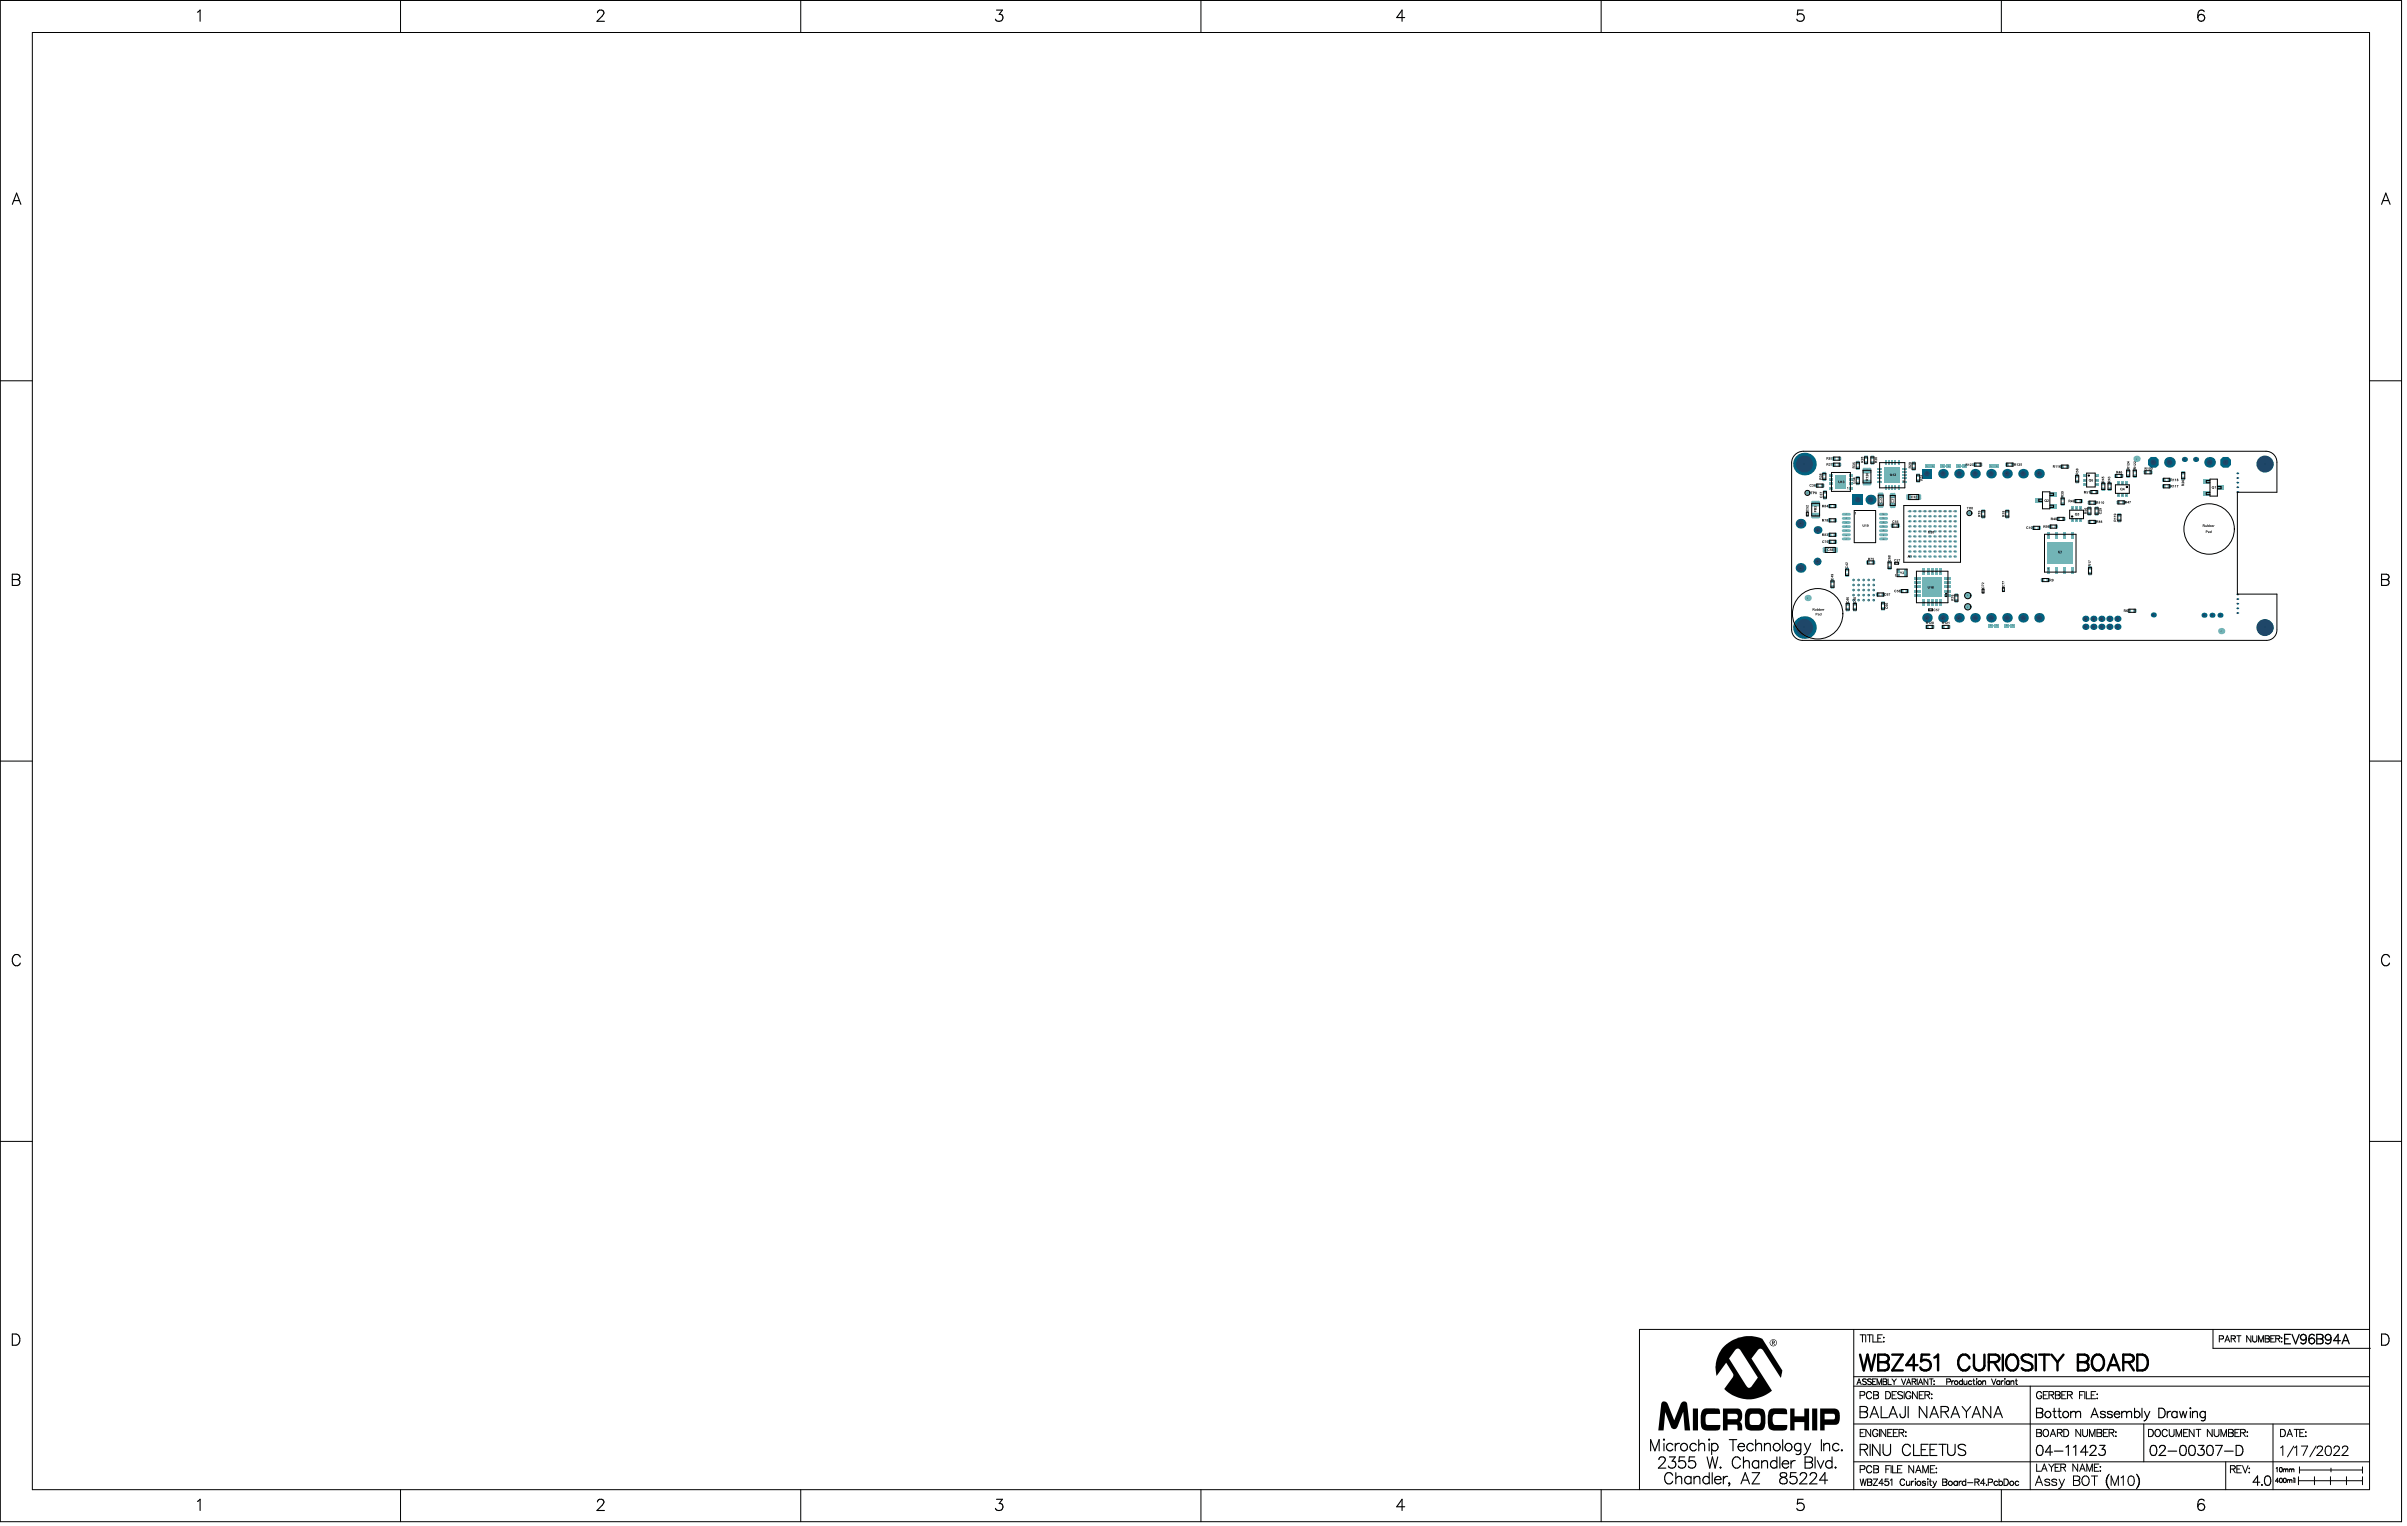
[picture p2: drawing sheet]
<svg xmlns="http://www.w3.org/2000/svg" width="635mm" height="403mm" viewBox="0 0 635 403" stroke-linecap="round" stroke-linejoin="round" font-family="sans-serif">
<defs><g id="words">
<g font-size=".5">
<text x="481.1" y="125.1">2</text>
<text x="483" y="125.7">5</text>
<text x="483.7" y="122.8">2</text>
<text x="483.7" y="121.2">2</text>
<text x="485.2" y="122.8">1</text>
<text x="485.2" y="121.2">1</text>
<text x="488.1" y="125.7">4</text>
<text x="490" y="123.7">1</text>
<text x="490" y="122.2">2</text>
<text x="492.2" y="120.8">1</text>
<text x="492.2" y="122.3">2</text>
<text x="492.4" y="124.3">1</text>
<text x="493.8" y="120.8">1</text>
<text x="493.8" y="122.3">2</text>
<text x="495.7" y="124.7">1</text>
<text x="495.7" y="123.9">1</text>
<text x="495.7" y="125.5">1</text>
<text x="495.9" y="124.7">2</text>
<text x="495.9" y="125.5">3</text>
<text x="497.3" y="122.3">10</text>
<text x="498.2" y="122.3">9</text>
<text x="498.9" y="125.5">21</text>
<text x="499.1" y="122.3">8</text>
<text x="499.9" y="122.3">7</text>
<text x="500.7" y="122.3">6</text>
<text x="502.3" y="123.9">5</text>
<text x="502.3" y="124.7">4</text>
<text x="502.3" y="125.5">3</text>
<text x="504.7" y="123.9">2</text>
<text x="504.7" y="122.4">1</text>
<text x="505.9" y="125.5">2</text>
<text x="518.3" y="123.2">2</text>
<text x="520.9" y="122.7">2</text>
<text x="522.4" y="122.7">1</text>
<text x="529.3" y="122.7">2</text>
<text x="530.8" y="122.7">1</text>
<text x="543.8" y="123.3">2</text>
<text x="545.3" y="123.3">1</text>
<text x="547.9" y="125.7">2</text>
<text x="549.9" y="125.7">1</text>
<text x="553.1" y="125.7">6</text>
<text x="558.1" y="125.7">1</text>
<text x="559.6" y="125.7">2</text>
<text x="561.3" y="124.3">2</text>
<text x="561.3" y="125.8">1</text>
<text x="563.1" y="124.3">2</text>
<text x="563.1" y="125.8">1</text>
<text x="565.8" y="124.8">2</text>
<text x="567.3" y="124.8">1</text>
<text x="575.8" y="124.9">2</text>
<text x="576.1" y="121.4">1</text>
<text x="579.1" y="121.4">1</text>
<text x="590.2" y="125.1">0</text>
<text x="476.7" y="130.2">1</text>
<text x="479.2" y="128.3">2</text>
<text x="480.7" y="128.3">1</text>
<text x="481.1" y="126.6">1</text>
<text x="481.3" y="131.5">1</text>
<text x="481.3" y="130">2</text>
<text x="483" y="127.9">7</text>
<text x="483" y="126.8">6</text>
<text x="483" y="128.9">8</text>
<text x="485.5" y="127.3">9</text>
<text x="488.1" y="126.8">3</text>
<text x="488.1" y="127.9">2</text>
<text x="488.1" y="128.9">1</text>
<text x="490" y="126.2">1</text>
<text x="490" y="127.7">2</text>
<text x="492.4" y="127.5">2</text>
<text x="495.7" y="127.2">1</text>
<text x="495.7" y="126.4">1</text>
<text x="495.9" y="127.2">5</text>
<text x="495.9" y="126.4">4</text>
<text x="496" y="130.8">2</text>
<text x="497.3" y="128.8">16</text>
<text x="498.1" y="128.8">17</text>
<text x="498.9" y="128.8">18</text>
<text x="499.2" y="130.9">2</text>
<text x="499.8" y="128.8">19</text>
<text x="500.6" y="128.8">20</text>
<text x="502.3" y="126.4">2</text>
<text x="502.3" y="127.2">1</text>
<text x="503.4" y="131.3">2</text>
<text x="505.9" y="127">1</text>
<text x="506.1" y="131.3">1</text>
<text x="541.6" y="130.6">2</text>
<text x="544" y="131.7">1</text>
<text x="547.9" y="127.2">1</text>
<text x="549.9" y="127.9">3</text>
<text x="549.9" y="126.8">2</text>
<text x="551.6" y="130">1</text>
<text x="553.1" y="130">2</text>
<text x="553.1" y="126.8">5</text>
<text x="553.1" y="127.9">4</text>
<text x="554.8" y="127.7">1</text>
<text x="554.8" y="129.2">2</text>
<text x="556.4" y="127.7">1</text>
<text x="556.4" y="129.2">2</text>
<text x="558.7" y="130.8">4</text>
<text x="558.7" y="127.6">3</text>
<text x="559.8" y="130.8">5</text>
<text x="559.8" y="127.6">2</text>
<text x="560.9" y="130.8">6</text>
<text x="560.9" y="127.6">1</text>
<text x="570.7" y="126.8">2</text>
<text x="570.7" y="128.5">2</text>
<text x="572.2" y="126.8">1</text>
<text x="572.2" y="128.5">1</text>
<text x="575.8" y="126.4">1</text>
<text x="582" y="130.4">2</text>
<text x="582" y="127.2">1</text>
<text x="585.8" y="128.8">3</text>
<text x="590.2" y="130">0</text>
<text x="590.2" y="127.5">0</text>
<text x="590.2" y="126.3">0</text>
<text x="590.2" y="128.7">0</text>
<text x="476.7" y="136.2">1</text>
<text x="476.7" y="135.3">2</text>
<text x="478.9" y="133">2</text>
<text x="478.9" y="136.2">1</text>
<text x="482.6" y="137.4">1</text>
<text x="482.6" y="133.7">2</text>
<text x="484" y="137.4">2</text>
<text x="484" y="133.7">1</text>
<text x="487" y="136.9">2</text>
<text x="487" y="135.8">1</text>
<text x="496" y="133.5">1</text>
<text x="496.6" y="136.9">13</text>
<text x="496.6" y="135.8">14</text>
<text x="499.2" y="133.5">1</text>
<text x="503.3" y="135">A10</text>
<text x="503.5" y="136.4">A9</text>
<text x="503.5" y="137.7">A8</text>
<text x="504.7" y="135">B10</text>
<text x="504.8" y="136.4">B9</text>
<text x="504.8" y="137.7">B8</text>
<text x="506" y="135">C10</text>
<text x="506.1" y="136.4">C9</text>
<text x="506.1" y="137.7">C8</text>
<text x="507.3" y="135">D10</text>
<text x="507.4" y="136.4">D9</text>
<text x="507.4" y="137.7">D8</text>
<text x="508.7" y="135">E10</text>
<text x="508.8" y="136.4">E9</text>
<text x="508.8" y="137.7">E8</text>
<text x="510" y="135">F10</text>
<text x="510.1" y="136.4">F9</text>
<text x="510.1" y="137.7">F8</text>
<text x="511.3" y="135">G10</text>
<text x="511.4" y="136.4">G9</text>
<text x="511.4" y="137.7">G8</text>
<text x="512.6" y="135">H10</text>
<text x="512.8" y="136.4">H9</text>
<text x="512.8" y="137.7">H8</text>
<text x="514" y="135">J10</text>
<text x="514.2" y="136.4">J9</text>
<text x="514.2" y="137.7">J8</text>
<text x="515.3" y="135">K10</text>
<text x="515.4" y="136.4">K9</text>
<text x="515.4" y="137.7">K8</text>
<text x="519.4" y="135.5">1</text>
<text x="523.1" y="136.5">2</text>
<text x="523.1" y="135">1</text>
<text x="529.4" y="136.5">2</text>
<text x="529.4" y="135">1</text>
<text x="537.8" y="132.2">3</text>
<text x="541.6" y="133.7">1</text>
<text x="542.8" y="137.1">1</text>
<text x="544" y="133.2">2</text>
<text x="544.3" y="137.1">2</text>
<text x="546.6" y="137.5">1</text>
<text x="546.6" y="134.3">6</text>
<text x="547.4" y="132.4">1</text>
<text x="547.7" y="137.5">2</text>
<text x="547.7" y="134.3">5</text>
<text x="548.8" y="137.5">3</text>
<text x="548.8" y="134.3">4</text>
<text x="548.9" y="132.4">2</text>
<text x="551.1" y="137.9">1</text>
<text x="551.1" y="132.8">1</text>
<text x="551.1" y="134.2">1</text>
<text x="551.1" y="135.7">2</text>
<text x="552.6" y="137.9">2</text>
<text x="552.6" y="132.8">2</text>
<text x="553" y="134.2">1</text>
<text x="553" y="135.7">2</text>
<text x="558.7" y="132.7">2</text>
<text x="559" y="137.5">1</text>
<text x="559" y="136">2</text>
<text x="560.2" y="132.7">1</text>
<text x="482.6" y="143.1">2</text>
<text x="482.6" y="141.3">1</text>
<text x="484" y="143.1">1</text>
<text x="484" y="141.3">2</text>
<text x="487" y="140.2">5</text>
<text x="487" y="141.3">6</text>
<text x="487" y="138">3</text>
<text x="487" y="139.1">4</text>
<text x="487" y="142.3">7</text>
<text x="496.6" y="140.2">10</text>
<text x="496.6" y="138">12</text>
<text x="496.6" y="139.1">11</text>
<text x="496.8" y="141.3">9</text>
<text x="496.8" y="142.3">8</text>
<text x="499.2" y="138.8">1</text>
<text x="500.6" y="138.8">2</text>
<text x="503.5" y="143">A4</text>
<text x="503.5" y="140.4">A6</text>
<text x="503.5" y="141.7">A5</text>
<text x="503.5" y="139">A7</text>
<text x="504.8" y="143">B4</text>
<text x="504.8" y="140.4">B6</text>
<text x="504.8" y="141.7">B5</text>
<text x="504.8" y="139">B7</text>
<text x="506.1" y="143">C4</text>
<text x="506.1" y="140.4">C6</text>
<text x="506.1" y="141.7">C5</text>
<text x="506.1" y="139">C7</text>
<text x="507.4" y="143">D4</text>
<text x="507.4" y="140.4">D6</text>
<text x="507.4" y="141.7">D5</text>
<text x="507.4" y="139">D7</text>
<text x="508.8" y="143">E4</text>
<text x="508.8" y="140.4">E6</text>
<text x="508.8" y="141.7">E5</text>
<text x="508.8" y="139">E7</text>
<text x="510.1" y="143">F4</text>
<text x="510.1" y="140.4">F6</text>
<text x="510.1" y="141.7">F5</text>
<text x="510.1" y="139">F7</text>
<text x="511.4" y="143">G4</text>
<text x="511.4" y="140.4">G6</text>
<text x="511.4" y="141.7">G5</text>
<text x="511.4" y="139">G7</text>
<text x="512.8" y="143">H4</text>
<text x="512.8" y="140.4">H6</text>
<text x="512.8" y="141.7">H5</text>
<text x="512.8" y="139">H7</text>
<text x="514.2" y="143">J4</text>
<text x="514.2" y="140.4">J6</text>
<text x="514.2" y="141.7">J5</text>
<text x="514.2" y="139">J7</text>
<text x="515.4" y="143">K4</text>
<text x="515.4" y="140.4">K6</text>
<text x="515.4" y="141.7">K5</text>
<text x="515.4" y="139">K7</text>
<text x="536.4" y="139.4">1</text>
<text x="537.9" y="139.4">2</text>
<text x="540.2" y="141.5">8</text>
<text x="540.8" y="139.1">2</text>
<text x="542.3" y="141.5">7</text>
<text x="542.3" y="139.1">1</text>
<text x="544.5" y="141.5">6</text>
<text x="546.6" y="141.5">5</text>
<text x="479.4" y="148.3">0</text>
<text x="481.4" y="145.3">2</text>
<text x="484" y="145.3">1</text>
<text x="492.6" y="148.6">1</text>
<text x="494.1" y="148.6">2</text>
<text x="498.4" y="148.5">2</text>
<text x="499.8" y="148.8">2</text>
<text x="500.7" y="148.8">1</text>
<text x="503.5" y="147">A1</text>
<text x="503.5" y="144.4">A3</text>
<text x="503.5" y="145.7">A2</text>
<text x="504.8" y="147">B1</text>
<text x="504.8" y="144.4">B3</text>
<text x="504.8" y="145.7">B2</text>
<text x="506.1" y="147">C1</text>
<text x="506.1" y="144.4">C3</text>
<text x="506.1" y="145.7">C2</text>
<text x="507.4" y="147">D1</text>
<text x="507.4" y="144.4">D3</text>
<text x="507.4" y="145.7">D2</text>
<text x="508.8" y="147">E1</text>
<text x="508.8" y="144.4">E3</text>
<text x="508.8" y="145.7">E2</text>
<text x="510.1" y="147">F1</text>
<text x="510.1" y="144.4">F3</text>
<text x="510.1" y="145.7">F2</text>
<text x="511.4" y="147">G1</text>
<text x="511.4" y="144.4">G3</text>
<text x="511.4" y="145.7">G2</text>
<text x="512.8" y="147">H1</text>
<text x="512.8" y="144.4">H3</text>
<text x="512.8" y="145.7">H2</text>
<text x="514.2" y="147">J1</text>
<text x="514.2" y="144.4">J3</text>
<text x="514.2" y="145.7">J2</text>
<text x="515.4" y="147">K1</text>
<text x="515.4" y="144.4">K3</text>
<text x="515.4" y="145.7">K2</text>
<text x="543.4" y="146.1">9</text>
<text x="483.3" y="155">1</text>
<text x="483.3" y="153.5">2</text>
<text x="487.2" y="150.4">1</text>
<text x="487.2" y="151.9">2</text>
<text x="498.4" y="150">1</text>
<text x="500.7" y="150.7">4</text>
<text x="500.7" y="151.9">1</text>
<text x="502.7" y="150.7">3</text>
<text x="502.7" y="151.9">2</text>
<text x="505.5" y="155">13</text>
<text x="505.5" y="153.9">12</text>
<text x="505.5" y="152.9">11</text>
<text x="507.3" y="151">10</text>
<text x="508.5" y="151">9</text>
<text x="509.5" y="155">21</text>
<text x="509.6" y="151">8</text>
<text x="510.7" y="151">7</text>
<text x="511.8" y="151">6</text>
<text x="513.6" y="155">3</text>
<text x="513.6" y="152.9">5</text>
<text x="513.6" y="153.9">4</text>
<text x="523" y="155.6">2</text>
<text x="528.4" y="155.3">2</text>
<text x="538.7" y="153.2">2</text>
<text x="540.2" y="153.2">1</text>
<text x="540.2" y="150.8">1</text>
<text x="542.3" y="150.8">2</text>
<text x="544.5" y="150.8">3</text>
<text x="546.6" y="150.8">4</text>
<text x="551.3" y="150">2</text>
<text x="551.3" y="151.5">1</text>
<text x="487.3" y="161">1</text>
<text x="487.3" y="159.5">2</text>
<text x="489.2" y="161">1</text>
<text x="489.2" y="159.5">2</text>
<text x="495.2" y="157">2</text>
<text x="496.6" y="160.8">1</text>
<text x="496.6" y="159.3">2</text>
<text x="496.7" y="157">1</text>
<text x="501.6" y="156.1">1</text>
<text x="503.1" y="156.1">2</text>
<text x="505.5" y="157.2">15</text>
<text x="505.5" y="156.1">14</text>
<text x="507.3" y="159">16</text>
<text x="508.4" y="159">17</text>
<text x="508.7" y="161.1">2</text>
<text x="509.5" y="159">18</text>
<text x="509.6" y="161.1">1</text>
<text x="510.6" y="159">19</text>
<text x="511.6" y="159">20</text>
<text x="513.6" y="157.2">1</text>
<text x="513.6" y="156.1">2</text>
<text x="516" y="157.2">1</text>
<text x="516" y="158.7">2</text>
<text x="519" y="157.3">1</text>
<text x="523" y="156.5">1</text>
<text x="528.4" y="156.1">1</text>
<text x="561.6" y="161.3">2</text>
<text x="563.1" y="161.3">1</text>
<text x="590.2" y="160.7">0</text>
<text x="590.2" y="161.9">0</text>
<text x="590.2" y="158.2">0</text>
<text x="590.2" y="157">0</text>
<text x="590.2" y="159.4">0</text>
<text x="508.1" y="163.2">16</text>
<text x="508.2" y="165.6">1</text>
<text x="509.7" y="165.6">2</text>
<text x="512.3" y="163.2">15</text>
<text x="512.5" y="165.6">1</text>
<text x="514" y="165.6">2</text>
<text x="516.6" y="163.2">14</text>
<text x="525" y="163.2">12</text>
<text x="533.4" y="163.2">10</text>
<text x="549.9" y="163.4">10</text>
<text x="552.1" y="163.4">8</text>
<text x="568" y="162.4">1</text>
<text x="581.3" y="162.5">1</text>
<text x="583.4" y="162.5">1</text>
<text x="585.5" y="162.5">1</text>
</g>
</g></defs>
<path d="M508.9 123h.6M513.1 123h.6M517.3 123h.6M525.8 123h.6M525.7 165.1h.6M529.9 165.1h.6" fill="none" stroke="#72b4b6" stroke-width=".42"/>
<circle cx="500.3" cy="126.4" r=".5" fill="#006281"/>
<circle cx="500.3" cy="126.4" r=".25" fill="#a6968d"/>
<circle cx="498.1" cy="124.3" r=".5" fill="#006281"/>
<circle cx="498.1" cy="124.3" r=".25" fill="#a6968d"/>
<circle cx="500.3" cy="124.3" r=".5" fill="#006281"/>
<circle cx="500.3" cy="124.3" r=".25" fill="#a6968d"/>
<circle cx="499.2" cy="125.4" r=".5" fill="#006281"/>
<circle cx="499.2" cy="125.4" r=".25" fill="#a6968d"/>
<circle cx="498.1" cy="126.4" r=".5" fill="#006281"/>
<circle cx="498.1" cy="126.4" r=".25" fill="#a6968d"/>
<circle cx="493" cy="154.3" r=".34" fill="#006281"/>
<circle cx="493" cy="154.3" r=".17" fill="#a6968d"/>
<circle cx="490.3" cy="155.6" r=".34" fill="#006281"/>
<circle cx="490.3" cy="155.6" r=".17" fill="#a6968d"/>
<circle cx="490.3" cy="153" r=".34" fill="#006281"/>
<circle cx="490.3" cy="153" r=".17" fill="#a6968d"/>
<circle cx="494.3" cy="153" r=".34" fill="#006281"/>
<circle cx="494.3" cy="153" r=".17" fill="#a6968d"/>
<circle cx="493" cy="153" r=".34" fill="#006281"/>
<circle cx="493" cy="153" r=".17" fill="#a6968d"/>
<circle cx="491.7" cy="153" r=".34" fill="#006281"/>
<circle cx="491.7" cy="153" r=".17" fill="#a6968d"/>
<circle cx="489" cy="153" r=".34" fill="#006281"/>
<circle cx="489" cy="153" r=".17" fill="#a6968d"/>
<circle cx="494.3" cy="154.3" r=".34" fill="#006281"/>
<circle cx="494.3" cy="154.3" r=".17" fill="#a6968d"/>
<circle cx="491.7" cy="154.3" r=".34" fill="#006281"/>
<circle cx="491.7" cy="154.3" r=".17" fill="#a6968d"/>
<circle cx="490.3" cy="154.3" r=".34" fill="#006281"/>
<circle cx="490.3" cy="154.3" r=".17" fill="#a6968d"/>
<circle cx="489" cy="154.3" r=".34" fill="#006281"/>
<circle cx="489" cy="154.3" r=".17" fill="#a6968d"/>
<circle cx="494.3" cy="155.6" r=".34" fill="#006281"/>
<circle cx="494.3" cy="155.6" r=".17" fill="#a6968d"/>
<circle cx="493" cy="155.6" r=".34" fill="#006281"/>
<circle cx="493" cy="155.6" r=".17" fill="#a6968d"/>
<circle cx="491.7" cy="155.6" r=".34" fill="#006281"/>
<circle cx="491.7" cy="155.6" r=".17" fill="#a6968d"/>
<circle cx="489" cy="155.6" r=".34" fill="#006281"/>
<circle cx="489" cy="155.6" r=".17" fill="#a6968d"/>
<circle cx="494.3" cy="157" r=".34" fill="#006281"/>
<circle cx="494.3" cy="157" r=".17" fill="#a6968d"/>
<circle cx="493" cy="157" r=".34" fill="#006281"/>
<circle cx="493" cy="157" r=".17" fill="#a6968d"/>
<circle cx="491.7" cy="157" r=".34" fill="#006281"/>
<circle cx="491.7" cy="157" r=".17" fill="#a6968d"/>
<circle cx="490.3" cy="157" r=".34" fill="#006281"/>
<circle cx="490.3" cy="157" r=".17" fill="#a6968d"/>
<circle cx="489" cy="157" r=".34" fill="#006281"/>
<circle cx="489" cy="157" r=".17" fill="#a6968d"/>
<circle cx="489" cy="158.3" r=".34" fill="#006281"/>
<circle cx="489" cy="158.3" r=".17" fill="#a6968d"/>
<circle cx="490.3" cy="158.3" r=".34" fill="#006281"/>
<circle cx="490.3" cy="158.3" r=".17" fill="#a6968d"/>
<circle cx="491.7" cy="158.3" r=".34" fill="#006281"/>
<circle cx="491.7" cy="158.3" r=".17" fill="#a6968d"/>
<circle cx="493" cy="158.3" r=".34" fill="#006281"/>
<circle cx="493" cy="158.3" r=".17" fill="#a6968d"/>
<circle cx="494.3" cy="158.3" r=".34" fill="#006281"/>
<circle cx="494.3" cy="158.3" r=".17" fill="#a6968d"/>
<circle cx="590.3" cy="160.5" r=".21" fill="#006281"/>
<circle cx="590.3" cy="160.5" r=".21" fill="#1f4769"/>
<circle cx="590.3" cy="161.7" r=".21" fill="#006281"/>
<circle cx="590.3" cy="161.7" r=".21" fill="#1f4769"/>
<circle cx="590.3" cy="158" r=".21" fill="#006281"/>
<circle cx="590.3" cy="158" r=".21" fill="#1f4769"/>
<circle cx="590.3" cy="156.8" r=".21" fill="#006281"/>
<circle cx="590.3" cy="156.8" r=".21" fill="#1f4769"/>
<circle cx="590.3" cy="129.8" r=".21" fill="#006281"/>
<circle cx="590.3" cy="129.8" r=".21" fill="#1f4769"/>
<circle cx="590.3" cy="127.3" r=".21" fill="#006281"/>
<circle cx="590.3" cy="127.3" r=".21" fill="#1f4769"/>
<circle cx="590.3" cy="126.1" r=".21" fill="#006281"/>
<circle cx="590.3" cy="126.1" r=".21" fill="#1f4769"/>
<circle cx="590.3" cy="124.9" r=".21" fill="#006281"/>
<circle cx="590.3" cy="124.9" r=".21" fill="#1f4769"/>
<circle cx="590.3" cy="159.2" r=".21" fill="#006281"/>
<circle cx="590.3" cy="159.2" r=".21" fill="#1f4769"/>
<circle cx="590.3" cy="128.5" r=".21" fill="#006281"/>
<circle cx="590.3" cy="128.5" r=".21" fill="#1f4769"/>
<circle cx="583.6" cy="162.3" r=".67" fill="#006281"/>
<circle cx="583.6" cy="162.3" r=".33" fill="#1f4769"/>
<circle cx="579.2" cy="121.2" r=".67" fill="#006281"/>
<circle cx="579.2" cy="121.2" r=".33" fill="#1f4769"/>
<circle cx="576.3" cy="121.2" r=".67" fill="#006281"/>
<circle cx="576.3" cy="121.2" r=".33" fill="#1f4769"/>
<circle cx="556.5" cy="165.3" r=".83" fill="#006281"/>
<circle cx="556.5" cy="165.3" r=".54" fill="#1f4769"/>
<circle cx="552.3" cy="165.3" r=".83" fill="#006281"/>
<circle cx="552.3" cy="165.3" r=".54" fill="#1f4769"/>
<circle cx="550.2" cy="165.3" r=".83" fill="#006281"/>
<circle cx="550.2" cy="165.3" r=".54" fill="#1f4769"/>
<circle cx="529.5" cy="124.9" r="1.26" fill="#006281"/>
<circle cx="529.5" cy="124.9" r=".74" fill="#1f4769"/>
<circle cx="512.6" cy="124.9" r="1.26" fill="#006281"/>
<circle cx="512.6" cy="124.9" r=".74" fill="#1f4769"/>
<circle cx="556.5" cy="163.2" r=".83" fill="#006281"/>
<circle cx="556.5" cy="163.2" r=".54" fill="#1f4769"/>
<circle cx="552.3" cy="163.2" r=".83" fill="#006281"/>
<circle cx="552.3" cy="163.2" r=".54" fill="#1f4769"/>
<circle cx="550.2" cy="163.2" r=".83" fill="#006281"/>
<circle cx="550.2" cy="163.2" r=".54" fill="#1f4769"/>
<circle cx="529.5" cy="163" r="1.26" fill="#006281"/>
<circle cx="529.5" cy="163" r=".74" fill="#1f4769"/>
<circle cx="512.6" cy="163" r="1.26" fill="#006281"/>
<circle cx="512.6" cy="163" r=".74" fill="#1f4769"/>
<circle cx="475" cy="149.8" r="1.29" fill="#006281"/>
<circle cx="475" cy="149.8" r=".96" fill="#1f4769"/>
<circle cx="475" cy="138.1" r="1.29" fill="#006281"/>
<circle cx="475" cy="138.1" r=".96" fill="#1f4769"/>
<circle cx="581.4" cy="162.3" r=".67" fill="#006281"/>
<circle cx="581.4" cy="162.3" r=".33" fill="#1f4769"/>
<circle cx="585.7" cy="162.3" r=".67" fill="#006281"/>
<circle cx="585.7" cy="162.3" r=".33" fill="#1f4769"/>
<circle cx="582.9" cy="121.9" r="1.41" fill="#006281"/>
<circle cx="582.9" cy="121.9" r=".75" fill="#1f4769"/>
<circle cx="568.1" cy="162.2" r=".67" fill="#006281"/>
<circle cx="568.1" cy="162.2" r=".33" fill="#1f4769"/>
<path d="M567.4 120.5h1.4l.7 .7v1.5l-.7 .7h-1.4l-.7-.7v-1.5z" fill-rule="evenodd" fill="#006281"/>
<circle cx="568.1" cy="121.9" r=".75" fill="#1f4769"/>
<circle cx="554.4" cy="165.3" r=".83" fill="#006281"/>
<circle cx="554.4" cy="165.3" r=".54" fill="#1f4769"/>
<circle cx="558.6" cy="165.3" r=".83" fill="#006281"/>
<circle cx="558.6" cy="165.3" r=".54" fill="#1f4769"/>
<circle cx="537.9" cy="124.9" r="1.26" fill="#006281"/>
<circle cx="537.9" cy="124.9" r=".74" fill="#1f4769"/>
<circle cx="525.3" cy="124.9" r="1.26" fill="#006281"/>
<circle cx="525.3" cy="124.9" r=".74" fill="#1f4769"/>
<circle cx="521" cy="124.9" r="1.26" fill="#006281"/>
<circle cx="521" cy="124.9" r=".74" fill="#1f4769"/>
<circle cx="516.8" cy="124.9" r="1.26" fill="#006281"/>
<circle cx="516.8" cy="124.9" r=".74" fill="#1f4769"/>
<path d="M507.1 123.7h2.5v2.5h-2.5z" fill-rule="evenodd" fill="#006281"/>
<circle cx="508.4" cy="124.9" r=".74" fill="#1f4769"/>
<path d="M488.8 130.5h2.7v2.6h-2.7z" fill-rule="evenodd" fill="#006281"/>
<circle cx="490.1" cy="131.8" r=".75" fill="#1f4769"/>
<circle cx="597.5" cy="165.5" r="2.07" fill="#006281"/>
<circle cx="597.5" cy="165.5" r="2.25" fill="#1f4769"/>
<circle cx="597.5" cy="122.4" r="2.07" fill="#006281"/>
<circle cx="597.5" cy="122.4" r="2.25" fill="#1f4769"/>
<circle cx="554.4" cy="163.2" r=".83" fill="#006281"/>
<circle cx="554.4" cy="163.2" r=".54" fill="#1f4769"/>
<circle cx="558.6" cy="163.2" r=".83" fill="#006281"/>
<circle cx="558.6" cy="163.2" r=".54" fill="#1f4769"/>
<circle cx="537.9" cy="163" r="1.26" fill="#006281"/>
<circle cx="537.9" cy="163" r=".74" fill="#1f4769"/>
<circle cx="521" cy="163" r="1.26" fill="#006281"/>
<circle cx="521" cy="163" r=".74" fill="#1f4769"/>
<circle cx="525.3" cy="163" r="1.26" fill="#006281"/>
<circle cx="525.3" cy="163" r=".74" fill="#1f4769"/>
<circle cx="508.4" cy="163" r="1.26" fill="#006281"/>
<circle cx="508.4" cy="163" r=".74" fill="#1f4769"/>
<circle cx="516.8" cy="163" r="1.26" fill="#006281"/>
<circle cx="516.8" cy="163" r=".74" fill="#1f4769"/>
<circle cx="572.3" cy="121.9" r="1.41" fill="#006281"/>
<circle cx="572.3" cy="121.9" r=".75" fill="#1f4769"/>
<path d="M586.4 120.5h1.4l.8 .7v1.5l-.8 .7h-1.4l-.7-.7v-1.5z" fill-rule="evenodd" fill="#006281"/>
<circle cx="587.1" cy="121.9" r=".75" fill="#1f4769"/>
<circle cx="493.5" cy="131.8" r="1.33" fill="#006281"/>
<circle cx="493.5" cy="131.8" r=".75" fill="#1f4769"/>
<circle cx="533.7" cy="124.9" r="1.26" fill="#006281"/>
<circle cx="533.7" cy="124.9" r=".74" fill="#1f4769"/>
<circle cx="479.5" cy="139.8" r="1.04" fill="#006281"/>
<circle cx="479.5" cy="139.8" r=".71" fill="#1f4769"/>
<path d="M479.5 147.1l1 1-1 1.1-1-1.1z" fill-rule="evenodd" fill="#006281"/>
<g fill="#006281">
<path d="M478.5 148.1h1zM478.9 147.3l.6-.2v1h-1z"/>
<path d="M479.5 148.1v1.1zM478.5 148.1h1v1.1l-.8-.5z"/>
<path d="M479.5 148.1h1zM479.5 148.1h1l-.2 .6-.5 .4-.3 .1z"/>
<path d="M479.5 147.1v1zM479.5 147.1l.8 .4 .2 .6h-1z"/>
</g>
<circle cx="479.5" cy="148.1" r=".71" fill="#1f4769"/>
<circle cx="533.7" cy="163" r="1.26" fill="#006281"/>
<circle cx="533.7" cy="163" r=".74" fill="#1f4769"/>
<circle cx="476" cy="165.5" r="2.99" fill="#006281"/>
<circle cx="476" cy="165.5" r="2.25" fill="#1f4769"/>
<circle cx="476" cy="122.4" r="2.99" fill="#006281"/>
<circle cx="476" cy="122.4" r="2.25" fill="#1f4769"/>
<g fill="#72b4b6">
<path d="M575.7 125.7h.5l.3 .3v.4l-.3 .3h-.5l-.2-.3v-.4z" fill-rule="evenodd"/>
<path d="M571.9 126.3l.2-.2h.4l.3 .2v.5l-.3 .3h-.4l-.2-.3z" fill-rule="evenodd"/>
<path d="M570.6 126.1h.5l.2 .2v.5l-.2 .3h-.5l-.2-.3v-.5z" fill-rule="evenodd"/>
<path d="M565.7 124.1h.5l.2 .2v.5l-.2 .3h-.5l-.2-.3v-.5z" fill-rule="evenodd"/>
<path d="M567.2 124.1h.5l.2 .2v.5l-.2 .3h-.5l-.2-.3v-.5z" fill-rule="evenodd"/>
<path d="M563 160.6h.4l.3 .2v.6l-.3 .2h-.4l-.2-.2v-.6z" fill-rule="evenodd"/>
<path d="M562.7 123.9l.2-.3h.6l.2 .3v.4l-.2 .3h-.6l-.2-.3z" fill-rule="evenodd"/>
<path d="M558.8 136.9h.6l.2 .2v.4l-.2 .3h-.6l-.2-.3v-.4z" fill-rule="evenodd"/>
<path d="M558.5 130.1h.7v1h-.7z" fill-rule="evenodd"/>
<path d="M559.6 130.1h.7v1h-.7z" fill-rule="evenodd"/>
<path d="M559.6 126.9h.7v1h-.7z" fill-rule="evenodd"/>
<path d="M558.5 126.9h.7v1h-.7z" fill-rule="evenodd"/>
<path d="M556.3 127.1h.5l.2 .2v.5l-.2 .2h-.5l-.3-.2v-.5z" fill-rule="evenodd"/>
<path d="M552.5 137.2h.4l.3 .2v.5l-.3 .3h-.4l-.3-.3v-.5z" fill-rule="evenodd"/>
<path d="M552.5 132.1h.4l.3 .2v.6l-.3 .2h-.4l-.3-.2v-.6z" fill-rule="evenodd"/>
<path d="M552.6 133.8l.2-.2h.6l.2 .2v.5l-.2 .2h-.6l-.2-.2z" fill-rule="evenodd"/>
<path d="M553 129.3h.4l.2 .2v.6l-.2 .2h-.4l-.3-.2v-.6z" fill-rule="evenodd"/>
<path d="M552.7 126.3h1v.7h-1z" fill-rule="evenodd"/>
<path d="M552.7 127.4h1v.7h-1z" fill-rule="evenodd"/>
<path d="M548.6 136.8h.7v1h-.7z" fill-rule="evenodd"/>
<path d="M548.6 133.6h.7v1h-.7z" fill-rule="evenodd"/>
<path d="M549.5 127.4h1v.7h-1z" fill-rule="evenodd"/>
<path d="M549.5 126.3h1v.7h-1z" fill-rule="evenodd"/>
<path d="M546.3 149.7h.8v1.8h-.8z" fill-rule="evenodd"/>
<path d="M546.4 136.8h.7v1h-.7z" fill-rule="evenodd"/>
<path d="M546.4 133.6h.7v1h-.7z" fill-rule="evenodd"/>
<path d="M545.2 122.6h.5l.2 .2v.6l-.2 .2h-.5l-.2-.2v-.6z" fill-rule="evenodd"/>
<path d="M542.1 149.7h.7v1.8h-.7z" fill-rule="evenodd"/>
<path d="M542.7 136.4h.5l.2 .2v.5l-.2 .3h-.5l-.2-.3v-.5z" fill-rule="evenodd"/>
<path d="M538.6 152.5h.5l.2 .2v.6l-.2 .2h-.5l-.2-.2v-.6z" fill-rule="evenodd"/>
<path d="M540.1 152.5h.5l.2 .2v.6l-.2 .2h-.5l-.2-.2v-.6z" fill-rule="evenodd"/>
<path d="M540 149.7h.7v1.8h-.7z" fill-rule="evenodd"/>
<path d="M528.9 164.6h1.1v.9h-1.1z" fill-rule="evenodd"/>
<path d="M528.4 155.7l.4 .1-.1 .4-.4-.1z" fill-rule="evenodd"/>
<path d="M528.3 155l.4-.2 .1 .4-.4 .1z" fill-rule="evenodd"/>
<path d="M529 136.1l.3-.3h.5l.2 .3v.4l-.2 .3h-.5l-.3-.3z" fill-rule="evenodd"/>
<path d="M529.2 122.1h.5l.2 .2v.5l-.2 .3h-.5l-.2-.3v-.5z" fill-rule="evenodd"/>
<path d="M526.3 164.6h1.1v.9h-1.1z" fill-rule="evenodd"/>
<path d="M524.7 164.6h1.1v.9h-1.1z" fill-rule="evenodd"/>
<path d="M524.7 122.6h1.1v.8h-1.1z" fill-rule="evenodd"/>
<path d="M526.3 122.6h1.1v.8h-1.1z" fill-rule="evenodd"/>
<path d="M523 156.1l.4 .1-.1 .4-.4-.2z" fill-rule="evenodd"/>
<path d="M522.7 136.1l.2-.3h.6l.2 .3v.4l-.2 .3h-.6l-.2-.3z" fill-rule="evenodd"/>
<path d="M522.3 122.1h.4l.3 .2v.5l-.3 .3h-.4l-.2-.3v-.5z" fill-rule="evenodd"/>
<path d="M517.8 122.6h1.1v.8h-1.1z" fill-rule="evenodd"/>
<path d="M515.6 156.8l.2-.3h.6l.2 .3v.4l-.2 .2h-.6l-.2-.2z" fill-rule="evenodd"/>
<path d="M516.3 122.6h1v.8h-1z" fill-rule="evenodd"/>
<path d="M511.6 150h.6v1.7h-.6z" fill-rule="evenodd"/>
<path d="M512 122.6h1.1v.8h-1.1z" fill-rule="evenodd"/>
<path d="M509.6 160.6l.4 .1-.1 .4-.4-.1z" fill-rule="evenodd"/>
<path d="M508.8 160.6l.3 .1-.1 .4-.4-.1z" fill-rule="evenodd"/>
<path d="M508.4 150h.5v1.7h-.5z" fill-rule="evenodd"/>
<path d="M509.4 150h.6v1.7h-.6z" fill-rule="evenodd"/>
<path d="M507.8 122.6h1.1v.8h-1.1z" fill-rule="evenodd"/>
<path d="M509.4 122.6h1.1v.8h-1.1z" fill-rule="evenodd"/>
<path d="M504.9 156.7h1.7v.6h-1.7z" fill-rule="evenodd"/>
<path d="M504.9 154.5h1.7v.6h-1.7z" fill-rule="evenodd"/>
<path d="M504.9 153.5h1.7v.5h-1.7z" fill-rule="evenodd"/>
<path d="M504.9 152.4h1.7v.6h-1.7z" fill-rule="evenodd"/>
<path d="M505.9 130.4h.6l.4 .3v.8l-.4 .4h-.6l-.4-.4v-.8z" fill-rule="evenodd"/>
<path d="M505.5 126.6l.3-.2h.5l.2 .2v.5l-.2 .2h-.5l-.3-.2z" fill-rule="evenodd"/>
<path d="M504.6 123.2h.5l.3 .3v.4l-.3 .2h-.5l-.2-.2v-.4z" fill-rule="evenodd"/>
<path d="M502.5 150.1h.6v.8h-.6z" fill-rule="evenodd"/>
<path d="M501.9 125.9h1.2v.5h-1.2z" fill-rule="evenodd"/>
<path d="M501.9 126.8h1.2v.5h-1.2z" fill-rule="evenodd"/>
<path d="M501.9 123.4h1.2v.5h-1.2z" fill-rule="evenodd"/>
<path d="M501.9 124.3h1.2v.5h-1.2z" fill-rule="evenodd"/>
<path d="M498.2 149.4h.6l.2 .2v.5l-.2 .2h-.6l-.2-.2v-.5z" fill-rule="evenodd"/>
<path d="M498.9 132.7h.8l.4 .3v.7l-.4 .3h-.8l-.3-.3v-.7z" fill-rule="evenodd"/>
<path d="M498.9 130h.8l.4 .4v.6l-.4 .4h-.8l-.3-.4v-.6z" fill-rule="evenodd"/>
<path d="M495.1 156.3h.5l.2 .3v.5l-.2 .2h-.5l-.2-.2v-.5z" fill-rule="evenodd"/>
<path d="M495.7 132.6h.9l.3 .3v.7l-.3 .3h-.9l-.3-.3v-.7z" fill-rule="evenodd"/>
<path d="M495.7 129.9h.9l.3 .4v.6l-.3 .4h-.9l-.3-.4v-.6z" fill-rule="evenodd"/>
<path d="M495.3 126.8h1.2v.5h-1.2z" fill-rule="evenodd"/>
<path d="M495.3 125.9h1.2v.5h-1.2z" fill-rule="evenodd"/>
<path d="M495.3 124.3h1.2v.5h-1.2z" fill-rule="evenodd"/>
<path d="M495.3 123.4h1.2v.5h-1.2z" fill-rule="evenodd"/>
<path d="M491.7 126.5h1.6l.4 .4v.8l-.4 .3h-1.6l-.3-.3v-.8z" fill-rule="evenodd"/>
<path d="M491.7 123.4h1.6l.4 .4v.7l-.4 .4h-1.6l-.3-.4v-.7z" fill-rule="evenodd"/>
<path d="M492 120.2h.5l.3 .2v.4l-.3 .3h-.5l-.2-.3v-.4z" fill-rule="evenodd"/>
<path d="M488.8 160.6l.3-.3h.5l.2 .3v.4l-.2 .3h-.5l-.3-.3z" fill-rule="evenodd"/>
<path d="M487.7 126.3h1v.6h-1z" fill-rule="evenodd"/>
<path d="M487.7 127.4h1v.6h-1z" fill-rule="evenodd"/>
<path d="M485.1 122.1h.4l.2 .2v.5l-.2 .3h-.4l-.3-.3v-.5z" fill-rule="evenodd"/>
<path d="M485.1 120.5h.4l.2 .2v.5l-.2 .3h-.4l-.3-.3v-.5z" fill-rule="evenodd"/>
<path d="M482.2 142.6l.3-.2h.4l.2 .2v.6l-.2 .2h-.4l-.3-.2z" fill-rule="evenodd"/>
<path d="M482.2 140.8l.3-.2h.4l.2 .2v.5l-.2 .3h-.4l-.3-.3z" fill-rule="evenodd"/>
<path d="M482.2 137l.3-.2h.4l.2 .2v.5l-.2 .2h-.4l-.3-.2z" fill-rule="evenodd"/>
<path d="M482.2 133.2l.3-.2h.4l.2 .2v.6l-.2 .2h-.4l-.3-.2z" fill-rule="evenodd"/>
<path d="M480.9 131l.3-.2h.5l.2 .2v.5l-.2 .2h-.5l-.3-.2z" fill-rule="evenodd"/>
<path d="M481.2 129.3h.5l.2 .2v.5l-.2 .2h-.5l-.3-.2v-.5z" fill-rule="evenodd"/>
<path d="M482.6 127.4h1v.6h-1z" fill-rule="evenodd"/>
<path d="M482.6 126.3h1v.6h-1z" fill-rule="evenodd"/>
<path d="M481 126h.5l.3 .2v.5l-.3 .2h-.5l-.2-.2v-.5z" fill-rule="evenodd"/>
<path d="M478.2 132.1h1.6l.4 .4v.7l-.4 .4h-1.6l-.4-.4v-.7z" fill-rule="evenodd"/>
<path d="M575.5 124.5l.2-.2h.5l.3 .2v.4l-.3 .3h-.5l-.2-.3z" fill-rule="evenodd"/>
<path d="M572.1 127.8h.4l.3 .2v.5l-.3 .3h-.4l-.2-.3v-.5z" fill-rule="evenodd"/>
<path d="M570.6 127.8h.5l.2 .2v.5l-.2 .3h-.5l-.2-.3v-.5z" fill-rule="evenodd"/>
<path d="M562.7 125.4l.2-.3h.6l.2 .3v.4l-.2 .3h-.6l-.2-.3z" fill-rule="evenodd"/>
<path d="M558.6 135.6l.2-.2h.6l.2 .2v.4l-.2 .3h-.6l-.2-.3z" fill-rule="evenodd"/>
<path d="M560.1 132h.5l.2 .3v.5l-.2 .2h-.5l-.2-.2v-.5z" fill-rule="evenodd"/>
<path d="M558.6 132h.5l.2 .3v.5l-.2 .2h-.5l-.2-.2v-.5z" fill-rule="evenodd"/>
<path d="M559.5 125h.5l.2 .3v.5l-.2 .2h-.5l-.2-.2v-.5z" fill-rule="evenodd"/>
<path d="M556 128.8l.3-.2h.5l.2 .2v.5l-.2 .2h-.5l-.3-.2z" fill-rule="evenodd"/>
<path d="M552.7 125.2h1v.7h-1z" fill-rule="evenodd"/>
<path d="M552.6 135.3l.2-.2h.6l.2 .2v.5l-.2 .2h-.6l-.2-.2z" fill-rule="evenodd"/>
<path d="M549.5 125.2h1v.7h-1z" fill-rule="evenodd"/>
<path d="M548.6 131.9l.2-.2h.5l.2 .2v.6l-.2 .2h-.5l-.2-.2z" fill-rule="evenodd"/>
<path d="M546.3 140.3h.8v1.9h-.8z" fill-rule="evenodd"/>
<path d="M542.1 140.3h.7v1.9h-.7z" fill-rule="evenodd"/>
<path d="M542.2 138.4h.5l.2 .2v.6l-.2 .2h-.5l-.2-.2v-.6z" fill-rule="evenodd"/>
<path d="M540 140.3h.7v1.9h-.7z" fill-rule="evenodd"/>
<path d="M536.3 138.7h.4l.2 .3v.5l-.2 .2h-.4l-.3-.2v-.5z" fill-rule="evenodd"/>
<path d="M529 134.6l.3-.3h.5l.2 .3v.4l-.2 .3h-.5l-.3-.3z" fill-rule="evenodd"/>
<path d="M522.9 155.3l.4-.1 .1 .4-.4 .1z" fill-rule="evenodd"/>
<path d="M522.7 134.6l.2-.3h.6l.2 .3v.4l-.2 .3h-.6l-.2-.3z" fill-rule="evenodd"/>
<path d="M515.6 158.3l.2-.3h.6l.2 .3v.4l-.2 .2h-.6l-.2-.2z" fill-rule="evenodd"/>
<path d="M512.4 164.9h.4l.2 .2v.5l-.2 .3h-.4l-.3-.3v-.5z" fill-rule="evenodd"/>
<path d="M511.6 158h.6v1.7h-.6z" fill-rule="evenodd"/>
<path d="M508.1 164.9h.5l.2 .2v.5l-.2 .3h-.5l-.2-.3v-.5z" fill-rule="evenodd"/>
<path d="M509.6 164.9h.5l.2 .2v.5l-.2 .3h-.5l-.2-.3v-.5z" fill-rule="evenodd"/>
<path d="M508.4 158h.5v1.7h-.5z" fill-rule="evenodd"/>
<path d="M509.4 158h.6v1.7h-.6z" fill-rule="evenodd"/>
<path d="M504.9 155.6h1.7v.6h-1.7z" fill-rule="evenodd"/>
<path d="M505.8 124.9h.5l.2 .2v.5l-.2 .2h-.5l-.3-.2v-.5z" fill-rule="evenodd"/>
<path d="M504.6 121.7h.5l.3 .3v.4l-.3 .3h-.5l-.2-.3v-.4z" fill-rule="evenodd"/>
<path d="M502.5 151.3h.6v.9h-.6z" fill-rule="evenodd"/>
<path d="M501.2 155.6l.3-.2h.4l.2 .2v.6l-.2 .2h-.4l-.3-.2z" fill-rule="evenodd"/>
<path d="M503 155.4h.4l.2 .2v.6l-.2 .2h-.4l-.3-.2v-.6z" fill-rule="evenodd"/>
<path d="M501.9 125.1h1.2v.5h-1.2z" fill-rule="evenodd"/>
<path d="M498.2 147.9h.6l.2 .2v.5l-.2 .2h-.6l-.2-.2v-.5z" fill-rule="evenodd"/>
<path d="M498.8 138.4l.2-.3h.5l.2 .3v.5l-.2 .2h-.5l-.2-.2z" fill-rule="evenodd"/>
<path d="M499.8 148.3l.4 .1-.2 .4-.3-.1z" fill-rule="evenodd"/>
<path d="M499.8 128h.5v1.2h-.5z" fill-rule="evenodd"/>
<path d="M498.9 128h.5v1.2h-.5z" fill-rule="evenodd"/>
<path d="M498.1 128h.5v1.2h-.5z" fill-rule="evenodd"/>
<path d="M498.1 121.5h.5v1.2h-.5z" fill-rule="evenodd"/>
<path d="M498.9 121.5h.5v1.2h-.5z" fill-rule="evenodd"/>
<path d="M499.8 121.5h.5v1.2h-.5z" fill-rule="evenodd"/>
<path d="M495.3 125.1h1.2v.5h-1.2z" fill-rule="evenodd"/>
<path d="M492.5 147.9h.5l.2 .2v.5l-.2 .3h-.5l-.2-.3v-.5z" fill-rule="evenodd"/>
<path d="M491.8 121.9l.2-.2h.5l.3 .2v.4l-.3 .3h-.5l-.2-.3z" fill-rule="evenodd"/>
<path d="M489.1 158.8h.5l.2 .3v.4l-.2 .3h-.5l-.3-.3v-.4z" fill-rule="evenodd"/>
<path d="M487.7 125.2h1v.6h-1z" fill-rule="evenodd"/>
<path d="M487.7 128.5h1v.5h-1z" fill-rule="evenodd"/>
<path d="M480.9 144.6l.3-.3h.6l.4 .3v.9l-.4 .3h-.6l-.3-.3z" fill-rule="evenodd"/>
<path d="M482.6 128.5h1v.5h-1z" fill-rule="evenodd"/>
<path d="M482.6 125.2h1v.6h-1z" fill-rule="evenodd"/>
<path d="M481 124.5h.5l.3 .2v.5l-.3 .2h-.5l-.2-.2v-.5z" fill-rule="evenodd"/>
<path d="M480.6 127.6h.5l.2 .2v.6l-.2 .2h-.5l-.2-.2v-.6z" fill-rule="evenodd"/>
<path d="M478.2 135.3h1.6l.4 .3v.8l-.4 .4h-1.6l-.4-.4v-.8z" fill-rule="evenodd"/>
<path d="M479.1 127.6h.5l.2 .2v.6l-.2 .2h-.5l-.2-.2v-.6z" fill-rule="evenodd"/>
<path d="M581.2 129.7h1.8v1h-1.8z" fill-rule="evenodd"/>
<path d="M581.2 126.5h1.8v1.1h-1.8z" fill-rule="evenodd"/>
<path d="M561.5 160.6h.4l.3 .2v.6l-.3 .2h-.4l-.2-.2v-.6z" fill-rule="evenodd"/>
<path d="M560.6 130.1h.7v1h-.7z" fill-rule="evenodd"/>
<path d="M560.6 126.9h.7v1h-.7z" fill-rule="evenodd"/>
<path d="M561.2 123.6h.5l.2 .3v.4l-.2 .3h-.5l-.3-.3v-.4z" fill-rule="evenodd"/>
<path d="M551.1 149.4h.5l.3 .2v.4l-.3 .3h-.5l-.2-.3v-.4z" fill-rule="evenodd"/>
<path d="M550.9 151.1l.2-.3h.5l.3 .3v.4l-.3 .3h-.5l-.2-.3z" fill-rule="evenodd"/>
<path d="M547.5 136.8h.7v1h-.7z" fill-rule="evenodd"/>
<path d="M551 137.2h.4l.3 .2v.5l-.3 .3h-.4l-.2-.3v-.5z" fill-rule="evenodd"/>
<path d="M551 132.1h.4l.3 .2v.6l-.3 .2h-.4l-.2-.2v-.6z" fill-rule="evenodd"/>
<path d="M547.5 133.6h.7v1h-.7z" fill-rule="evenodd"/>
<path d="M550.7 133.8l.2-.2h.6l.2 .2v.5l-.2 .2h-.6l-.2-.2z" fill-rule="evenodd"/>
<path d="M551.2 129.5l.3-.2h.4l.2 .2v.6l-.2 .2h-.4l-.3-.2z" fill-rule="evenodd"/>
<path d="M547.7 126.6h.6l.2 .2v.5l-.2 .2h-.6l-.2-.2v-.5z" fill-rule="evenodd"/>
<path d="M554.6 127.1h.6l.2 .2v.5l-.2 .2h-.6l-.2-.2v-.5z" fill-rule="evenodd"/>
<path d="M544.2 149.7h.8v1.8h-.8z" fill-rule="evenodd"/>
<path d="M544.2 136.4h.5l.2 .2v.5l-.2 .3h-.5l-.2-.3v-.5z" fill-rule="evenodd"/>
<path d="M540.8 133h1.8v1.1h-1.8z" fill-rule="evenodd"/>
<path d="M543.7 132.7l.2-.2h.5l.3 .2v.5l-.3 .2h-.5l-.2-.2z" fill-rule="evenodd"/>
<path d="M540.8 129.9h1.8v1h-1.8z" fill-rule="evenodd"/>
<path d="M543.5 122.8l.2-.2h.5l.2 .2v.6l-.2 .2h-.5l-.2-.2z" fill-rule="evenodd"/>
<path d="M530.5 164.6h1.1v.9h-1.1z" fill-rule="evenodd"/>
<path d="M530.7 122.1h.5l.2 .2v.5l-.2 .3h-.5l-.2-.3v-.5z" fill-rule="evenodd"/>
<path d="M520.8 122.1h.4l.3 .2v.5l-.3 .3h-.4l-.2-.3v-.5z" fill-rule="evenodd"/>
<path d="M512.9 156.7h1.7v.6h-1.7z" fill-rule="evenodd"/>
<path d="M512.9 154.5h1.7v.6h-1.7z" fill-rule="evenodd"/>
<path d="M512.9 152.4h1.7v.6h-1.7z" fill-rule="evenodd"/>
<path d="M512.9 153.5h1.7v.5h-1.7z" fill-rule="evenodd"/>
<path d="M507.3 150h.6v1.7h-.6z" fill-rule="evenodd"/>
<path d="M510.5 150h.6v1.7h-.6z" fill-rule="evenodd"/>
<path d="M513.6 122.6h1.1v.8h-1.1z" fill-rule="evenodd"/>
<path d="M496.5 160.1h.5l.3 .3v.4l-.3 .2h-.5l-.2-.2v-.4z" fill-rule="evenodd"/>
<path d="M496.6 156.3h.5l.2 .3v.5l-.2 .2h-.5l-.2-.2v-.5z" fill-rule="evenodd"/>
<path d="M500.5 150.1h.6v.8h-.6z" fill-rule="evenodd"/>
</g>
<g fill="#72b4b6">
<path d="M528.3 156.1l.1 .1z"/>
<path d="M528.7 155.7l.1 .1z"/>
<path d="M528.3 155.2l.1 .1z"/>
<path d="M528.7 154.8l.1 .2z"/>
<path d="M522.9 156.4l.1 .2z"/>
<path d="M523.3 156.1l.1 .1z"/>
<path d="M509.5 161l.1 .1z"/>
<path d="M509.9 160.6l.1 .1z"/>
<path d="M508.6 161l.2 .1z"/>
<path d="M509 160.6l.1 .1z"/>
<path d="M522.9 155.6l.1 .1z"/>
<path d="M523.3 155.2l.1 .1z"/>
<path d="M499.7 148.7l.1 .1z"/>
<path d="M500 148.3l.2 .1z"/>
<path d="M575.5 126h.2zM575.5 125.8l.2-.1v.3h-.2z"/>
<path d="M575.7 126.4v.3zM575.5 126.4h.2v.3z"/>
<path d="M576.2 126.4h.3zM576.2 126.4h.3l-.3 .3z"/>
<path d="M576.2 125.7v.3zM576.2 125.7l.3 .3h-.3z"/>
<path d="M572.1 126.8v.3zM571.9 126.8h.2v.3z"/>
<path d="M572.5 126.8h.3zM572.5 126.8h.3l-.3 .3z"/>
<path d="M572.5 126.1v.2zM572.5 126.1l.3 .2h-.3z"/>
<path d="M571.9 126.3h.2zM571.9 126.1h.2v.2h-.2z"/>
<path d="M570.6 126.8v.3zM570.4 126.8h.2v.3z"/>
<path d="M571.1 126.8h.2zM571.1 126.8h.2l-.2 .3z"/>
<path d="M571.1 126.1v.2zM571.1 126.1l.2 .2h-.2z"/>
<path d="M570.4 126.3h.2zM570.4 126.1h.2v.2h-.2z"/>
<path d="M565.7 124.8v.3zM565.5 124.8h.2v.3z"/>
<path d="M566.2 124.8h.2zM566.2 124.8h.2l-.2 .3z"/>
<path d="M566.2 124.1v.2zM566.2 124.1l.2 .2h-.2z"/>
<path d="M565.5 124.3h.2zM565.5 124.1h.2v.2h-.2z"/>
<path d="M567.2 124.8v.3zM567 124.8h.2v.3z"/>
<path d="M567.7 124.8h.2zM567.7 124.8h.2l-.2 .3z"/>
<path d="M567.7 124.1v.2zM567.7 124.1l.2 .2h-.2z"/>
<path d="M567 124.3h.2zM567 124.1h.2v.2h-.2z"/>
<path d="M563 161.4v.2zM562.8 161.4h.2v.2z"/>
<path d="M563.4 161.4h.3zM563.4 161.4h.3l-.3 .2z"/>
<path d="M563.4 160.6v.2zM563.4 160.6l.3 .2h-.3z"/>
<path d="M562.8 160.8h.2zM562.8 160.7l.2-.1v.2h-.2z"/>
<path d="M562.7 123.9h.2zM562.8 123.7l.1-.1v.3h-.2z"/>
<path d="M562.9 124.3v.3zM562.7 124.3h.2v.3z"/>
<path d="M563.5 124.3h.2zM563.5 124.3h.2l-.2 .3z"/>
<path d="M563.5 123.6v.3zM563.5 123.6l.2 .3h-.2z"/>
<path d="M558.6 137.1h.2zM558.7 136.9h.1v.2h-.2z"/>
<path d="M558.8 137.5v.3zM558.6 137.5h.2v.3z"/>
<path d="M559.4 137.5h.2zM559.4 137.5h.2l-.2 .3z"/>
<path d="M559.4 136.9v.2zM559.4 136.9l.2 .2h-.2z"/>
<path d="M556.8 127.8h.2zM556.8 127.8h.2l-.2 .2z"/>
<path d="M556.8 127.1v.2zM556.8 127.1l.2 .2h-.2z"/>
<path d="M556 127.3h.3zM556.1 127.2l.2-.1v.2h-.3z"/>
<path d="M556.3 127.8v.2zM556 127.8h.3v.2z"/>
<path d="M552.9 137.2v.2zM552.9 137.2l.3 .2h-.3z"/>
<path d="M552.2 137.4h.3zM552.3 137.2h.2v.2h-.3z"/>
<path d="M552.5 137.9v.3zM552.2 137.9h.3v.3z"/>
<path d="M552.9 137.9h.3zM552.9 137.9h.3l-.3 .3z"/>
<path d="M552.9 132.1v.2zM552.9 132.1l.3 .2h-.3z"/>
<path d="M552.2 132.3h.3zM552.3 132.2l.2-.1v.2h-.3z"/>
<path d="M552.5 132.9v.2zM552.2 132.9h.3v.2z"/>
<path d="M552.9 132.9h.3zM552.9 132.9h.3l-.3 .2z"/>
<path d="M553.4 134.3h.2zM553.4 134.3h.2l-.2 .2z"/>
<path d="M553.4 133.6v.2zM553.4 133.6l.2 .2h-.2z"/>
<path d="M552.6 133.8h.2zM552.7 133.7l.1-.1v.2h-.2z"/>
<path d="M552.8 134.3v.2zM552.6 134.3h.2v.2z"/>
<path d="M553.4 129.3v.2zM553.4 129.3l.2 .2h-.2z"/>
<path d="M552.7 129.5h.3zM552.8 129.4l.2-.1v.2h-.3z"/>
<path d="M553 130.1v.2zM552.7 130.1h.3v.2z"/>
<path d="M553.4 130.1h.2zM553.4 130.1h.2l-.2 .2z"/>
<path d="M545.2 123.4v.2zM545 123.4h.2v.2z"/>
<path d="M545.7 123.4h.2zM545.7 123.4h.2v.1l-.2 .1z"/>
<path d="M545.7 122.6v.2zM545.7 122.6l.2 .2h-.2z"/>
<path d="M545 122.8h.2zM545.1 122.7l.1-.1v.2h-.2z"/>
<path d="M543.2 136.4v.2zM543.2 136.4l.2 .2h-.2z"/>
<path d="M542.5 136.6h.2zM542.6 136.4h.1v.2h-.2z"/>
<path d="M542.7 137.1v.3zM542.5 137.1h.2v.3z"/>
<path d="M543.2 137.1h.2zM543.2 137.1h.2l-.2 .3z"/>
<path d="M538.6 153.3v.2zM538.4 153.3h.2v.2z"/>
<path d="M539.1 153.3h.2zM539.1 153.3h.2l-.2 .2z"/>
<path d="M539.1 152.5v.2zM539.1 152.5l.2 .2h-.2z"/>
<path d="M538.4 152.7h.2zM538.5 152.6l.1-.1v.2h-.2z"/>
<path d="M540.1 153.3v.2zM539.9 153.3h.2v.2z"/>
<path d="M540.6 153.3h.2zM540.6 153.3h.2l-.2 .2z"/>
<path d="M540.6 152.5v.2zM540.6 152.5l.2 .2h-.2z"/>
<path d="M539.9 152.7h.2zM540 152.6l.1-.1v.2h-.2z"/>
<path d="M529.8 136.5h.2zM529.8 136.5h.2l-.2 .3z"/>
<path d="M529.8 135.8v.3zM529.8 135.8l.2 .3h-.2z"/>
<path d="M529 136.1h.3zM529.1 135.9l.2-.1v.3h-.3z"/>
<path d="M529.3 136.5v.3zM529 136.5h.3v.3z"/>
<path d="M529.2 122.8v.3zM529 122.8h.2v.3z"/>
<path d="M529.7 122.8h.2zM529.7 122.8h.2l-.2 .3z"/>
<path d="M529.7 122.1v.2zM529.7 122.1l.2 .2h-.2z"/>
<path d="M529 122.3h.2zM529.1 122.1h.1v.2h-.2z"/>
<path d="M523.5 136.5h.2zM523.5 136.5h.2l-.2 .3z"/>
<path d="M523.5 135.8v.3zM523.5 135.8l.2 .3h-.2z"/>
<path d="M522.7 136.1h.2zM522.8 135.9l.1-.1v.3h-.2z"/>
<path d="M522.9 136.5v.3zM522.7 136.5h.2v.3z"/>
<path d="M522.3 122.8v.3zM522.1 122.8h.2v.3z"/>
<path d="M522.7 122.8h.3zM522.7 122.8h.3l-.3 .3z"/>
<path d="M522.7 122.1v.2zM522.7 122.1l.3 .2h-.3z"/>
<path d="M522.1 122.3h.2zM522.1 122.1h.2v.2h-.2z"/>
<path d="M516.4 157.2h.2zM516.4 157.2h.2l-.2 .2z"/>
<path d="M516.4 156.5v.3zM516.4 156.5l.2 .3h-.2z"/>
<path d="M515.6 156.8h.2zM515.7 156.6l.1-.1v.3h-.2z"/>
<path d="M515.8 157.2v.2zM515.6 157.2h.2v.2z"/>
<path d="M506.5 131.5h.4zM506.5 131.5h.4l-.2 .3-.2 .1z"/>
<path d="M506.5 130.4v.3zM506.5 130.4l.4 .3h-.4z"/>
<path d="M505.5 130.7h.4zM505.7 130.4h.2v.3h-.4z"/>
<path d="M505.9 131.5v.4zM505.5 131.5h.4v.4z"/>
<path d="M505.5 126.6h.3zM505.6 126.5l.2-.1v.2h-.3z"/>
<path d="M505.8 127.1v.2zM505.5 127.1h.3v.2z"/>
<path d="M506.3 127.1h.2zM506.3 127.1h.2l-.2 .2z"/>
<path d="M506.3 126.4v.2zM506.3 126.4l.2 .2h-.2z"/>
<path d="M505.1 123.9h.3zM505.1 123.9h.3l-.3 .2z"/>
<path d="M505.1 123.2v.3zM505.1 123.2l.3 .3h-.3z"/>
<path d="M504.4 123.5h.2zM504.4 123.3l.2-.1v.3h-.2z"/>
<path d="M504.6 123.9v.2zM504.4 123.9h.2v.2z"/>
<path d="M498 149.6h.2zM498.1 149.5l.1-.1v.2h-.2z"/>
<path d="M498.2 150.1v.2zM498 150.1h.2v.2z"/>
<path d="M498.8 150.1h.2zM498.8 150.1h.2l-.2 .2z"/>
<path d="M498.8 149.4v.2zM498.8 149.4l.2 .2h-.2z"/>
<path d="M498.9 133.7v.3zM498.6 133.7h.3v.3z"/>
<path d="M499.7 133.7h.4zM499.7 133.7h.4l-.2 .3h-.2z"/>
<path d="M499.7 132.7v.3zM499.7 132.7l.4 .3h-.4z"/>
<path d="M498.6 133h.3zM498.7 132.7h.2v.3h-.3z"/>
<path d="M498.9 131v.4zM498.6 131h.3v.4z"/>
<path d="M499.7 131h.4zM499.7 131h.4l-.2 .3-.2 .1z"/>
<path d="M499.7 130v.4zM499.7 130l.4 .4h-.4z"/>
<path d="M498.6 130.4h.3zM498.7 130.1l.2-.1v.4h-.3z"/>
<path d="M495.1 157.1v.2zM494.9 157.1h.2v.2z"/>
<path d="M495.6 157.1h.2zM495.6 157.1h.2l-.2 .2z"/>
<path d="M495.6 156.3v.3zM495.6 156.3l.2 .3h-.2z"/>
<path d="M494.9 156.6h.2zM495 156.4l.1-.1v.3h-.2z"/>
<path d="M495.7 133.6v.3zM495.4 133.6h.3v.3z"/>
<path d="M496.6 133.6h.3zM496.6 133.6h.3l-.2 .3h-.1z"/>
<path d="M496.6 132.6v.3zM496.6 132.6l.3 .3h-.3z"/>
<path d="M495.4 132.9h.3zM495.5 132.8l.2-.2v.3h-.3z"/>
<path d="M495.7 130.9v.4zM495.4 130.9h.3v.4z"/>
<path d="M496.6 130.9h.3zM496.6 130.9h.3v.2l-.3 .2z"/>
<path d="M496.6 129.9v.4zM496.6 129.9l.3 .4h-.3z"/>
<path d="M495.4 130.3h.3zM495.6 130l.1-.1v.4h-.3z"/>
<path d="M493.3 126.5v.4zM493.3 126.5l.4 .4h-.4z"/>
<path d="M491.4 126.9h.3zM491.4 126.7l.3-.2v.4h-.3z"/>
<path d="M491.7 127.7v.3zM491.4 127.7h.3v.3z"/>
<path d="M493.3 127.7h.4zM493.3 127.7h.4l-.2 .3h-.2z"/>
<path d="M493.3 123.4v.4zM493.3 123.4l.4 .4h-.4z"/>
<path d="M491.4 123.8h.3zM491.4 123.6l.3-.2v.4h-.3z"/>
<path d="M491.7 124.5v.4zM491.4 124.5h.3v.4z"/>
<path d="M493.3 124.5h.4zM493.3 124.5h.4l-.2 .3-.2 .1z"/>
<path d="M492.5 120.8h.3zM492.5 120.8h.3l-.3 .3z"/>
<path d="M492.5 120.2v.2zM492.5 120.2l.3 .2h-.3z"/>
<path d="M491.8 120.4h.2zM491.8 120.2h.2v.2h-.2z"/>
<path d="M492 120.8v.3zM491.8 120.8h.2v.3z"/>
<path d="M488.8 160.6h.3zM488.9 160.4l.2-.1v.3h-.3z"/>
<path d="M489.1 161v.3zM488.8 161h.3v.3z"/>
<path d="M489.6 161h.2zM489.6 161h.2l-.2 .3z"/>
<path d="M489.6 160.3v.3zM489.6 160.3l.2 .3h-.2z"/>
<path d="M485.1 122.8v.3zM484.8 122.8h.3v.3z"/>
<path d="M485.5 122.8h.2zM485.5 122.8h.2l-.2 .3z"/>
<path d="M485.5 122.1v.2zM485.5 122.1l.2 .2h-.2z"/>
<path d="M484.8 122.3h.3zM484.9 122.1h.2v.2h-.3z"/>
<path d="M485.1 121.2v.3zM484.8 121.2h.3v.3z"/>
<path d="M485.5 121.2h.2zM485.5 121.2h.2l-.2 .3z"/>
<path d="M485.5 120.5v.2zM485.5 120.5l.2 .2h-.2z"/>
<path d="M484.8 120.7h.3zM484.9 120.5h.2v.2h-.3z"/>
<path d="M482.5 143.2v.2zM482.2 143.2h.3v.2z"/>
<path d="M482.9 143.2h.2zM482.9 143.2h.2l-.2 .2z"/>
<path d="M482.9 142.4v.2zM482.9 142.4l.2 .2h-.2z"/>
<path d="M482.2 142.6h.3zM482.3 142.5l.2-.1v.2h-.3z"/>
<path d="M482.9 140.6v.2zM482.9 140.6l.2 .2h-.2z"/>
<path d="M482.2 140.8h.3zM482.3 140.6h.2v.2h-.3z"/>
<path d="M482.5 141.3v.3zM482.2 141.3h.3v.3z"/>
<path d="M482.9 141.3h.2zM482.9 141.3h.2l-.2 .3z"/>
<path d="M482.9 136.8v.2zM482.9 136.8l.2 .2h-.2z"/>
<path d="M482.2 137h.3zM482.3 136.8h.2v.2h-.3z"/>
<path d="M482.5 137.5v.2zM482.2 137.5h.3v.2z"/>
<path d="M482.9 137.5h.2zM482.9 137.5h.2l-.2 .2z"/>
<path d="M482.5 133.8v.2zM482.2 133.8h.3v.2z"/>
<path d="M482.9 133.8h.2zM482.9 133.8h.2l-.2 .2z"/>
<path d="M482.9 133v.2zM482.9 133l.2 .2h-.2z"/>
<path d="M482.2 133.2h.3zM482.3 133.1l.2-.1v.2h-.3z"/>
<path d="M480.9 131h.3zM481 130.9l.2-.1v.2h-.3z"/>
<path d="M481.2 131.5v.2zM480.9 131.5h.3v.2z"/>
<path d="M481.7 131.5h.2zM481.7 131.5h.2l-.2 .2z"/>
<path d="M481.7 130.8v.2zM481.7 130.8l.2 .2h-.2z"/>
<path d="M480.9 129.5h.3zM481 129.4l.2-.1v.2h-.3z"/>
<path d="M481.2 130v.2zM480.9 130h.3v.2z"/>
<path d="M481.7 130h.2zM481.7 130h.2l-.2 .2z"/>
<path d="M481.7 129.3v.2zM481.7 129.3l.2 .2h-.2z"/>
<path d="M480.8 126.2h.2zM480.8 126h.2v.2h-.2z"/>
<path d="M481 126.7v.2zM480.8 126.7h.2v.2z"/>
<path d="M481.5 126.7h.3zM481.5 126.7h.3l-.3 .2z"/>
<path d="M481.5 126v.2zM481.5 126l.3 .2h-.3z"/>
<path d="M478.2 133.2v.4zM477.8 133.2h.4v.4z"/>
<path d="M479.8 133.2h.4zM479.8 133.2h.4l-.2 .3-.2 .1z"/>
<path d="M479.8 132.1v.4zM479.8 132.1l.4 .4h-.4z"/>
<path d="M477.8 132.5h.4zM478 132.2l.2-.1v.4h-.4z"/>
<path d="M575.5 124.5h.2zM575.5 124.3h.2v.2h-.2z"/>
<path d="M575.7 124.9v.3zM575.5 124.9h.2v.3z"/>
<path d="M576.2 124.9h.3zM576.2 124.9h.3l-.3 .3z"/>
<path d="M576.2 124.3v.2zM576.2 124.3l.3 .2h-.3z"/>
<path d="M572.1 128.5v.3zM571.9 128.5h.2v.3z"/>
<path d="M572.5 128.5h.3zM572.5 128.5h.3l-.3 .3z"/>
<path d="M572.5 127.8v.2zM572.5 127.8l.3 .2h-.3z"/>
<path d="M571.9 128h.2zM571.9 127.8h.2v.2h-.2z"/>
<path d="M570.6 128.5v.3zM570.4 128.5h.2v.3z"/>
<path d="M571.1 128.5h.2zM571.1 128.5h.2l-.2 .3z"/>
<path d="M571.1 127.8v.2zM571.1 127.8l.2 .2h-.2z"/>
<path d="M570.4 128h.2zM570.4 127.8h.2v.2h-.2z"/>
<path d="M562.7 125.4h.2zM562.8 125.2l.1-.1v.3h-.2z"/>
<path d="M562.9 125.8v.3zM562.7 125.8h.2v.3z"/>
<path d="M563.5 125.8h.2zM563.5 125.8h.2l-.2 .3z"/>
<path d="M563.5 125.1v.3zM563.5 125.1l.2 .3h-.2z"/>
<path d="M558.6 135.6h.2zM558.7 135.4h.1v.2h-.2z"/>
<path d="M558.8 136v.3zM558.6 136h.2v.3z"/>
<path d="M559.4 136h.2zM559.4 136h.2l-.2 .3z"/>
<path d="M559.4 135.4v.2zM559.4 135.4l.2 .2h-.2z"/>
<path d="M560.1 132.8v.2zM559.9 132.8h.2v.2z"/>
<path d="M560.6 132.8h.2zM560.6 132.8h.2l-.2 .2z"/>
<path d="M560.6 132v.3zM560.6 132l.2 .3h-.2z"/>
<path d="M559.9 132.3h.2zM559.9 132.1l.2-.1v.3h-.2z"/>
<path d="M558.6 132.8v.2zM558.4 132.8h.2v.2z"/>
<path d="M559.1 132.8h.2zM559.1 132.8h.2l-.2 .2z"/>
<path d="M559.1 132v.3zM559.1 132l.2 .3h-.2z"/>
<path d="M558.4 132.3h.2zM558.4 132.1l.2-.1v.3h-.2z"/>
<path d="M560 125v.3zM560 125l.2 .3h-.2z"/>
<path d="M559.3 125.3h.2zM559.3 125.1l.2-.1v.3h-.2z"/>
<path d="M559.5 125.8v.2zM559.3 125.8h.2v.2z"/>
<path d="M560 125.8h.2zM560 125.8h.2l-.2 .2z"/>
<path d="M556.8 129.3h.2zM556.8 129.3h.2l-.2 .2z"/>
<path d="M556.8 128.6v.2zM556.8 128.6l.2 .2h-.2z"/>
<path d="M556 128.8h.3zM556.1 128.7l.2-.1v.2h-.3z"/>
<path d="M556.3 129.3v.2zM556 129.3h.3v.2z"/>
<path d="M553.4 135.8h.2zM553.4 135.8h.2l-.2 .2z"/>
<path d="M553.4 135.1v.2zM553.4 135.1l.2 .2h-.2z"/>
<path d="M552.6 135.3h.2zM552.7 135.2l.1-.1v.2h-.2z"/>
<path d="M552.8 135.8v.2zM552.6 135.8h.2v.2z"/>
<path d="M549.3 131.7v.2zM549.3 131.7l.2 .2h-.2z"/>
<path d="M548.6 131.9h.2zM548.7 131.8l.1-.1v.2h-.2z"/>
<path d="M548.8 132.5v.2zM548.6 132.5h.2v.2z"/>
<path d="M549.3 132.5h.2zM549.3 132.5h.2l-.2 .2z"/>
<path d="M542.2 139.2v.2zM542 139.2h.2v.2z"/>
<path d="M542.7 139.2h.2zM542.7 139.2h.2l-.2 .2z"/>
<path d="M542.7 138.4v.2zM542.7 138.4l.2 .2h-.2z"/>
<path d="M542 138.6h.2zM542.1 138.5l.1-.1v.2h-.2z"/>
<path d="M536.7 138.7v.3zM536.7 138.7l.2 .3h-.2z"/>
<path d="M536 139h.3zM536.1 138.8l.2-.1v.3h-.3z"/>
<path d="M536.3 139.5v.2zM536 139.5h.3v.2z"/>
<path d="M536.7 139.5h.2zM536.7 139.5h.2l-.2 .2z"/>
<path d="M529.8 135h.2zM529.8 135h.2l-.2 .3z"/>
<path d="M529.8 134.3v.3zM529.8 134.3l.2 .3h-.2z"/>
<path d="M529 134.6h.3zM529.1 134.4l.2-.1v.3h-.3z"/>
<path d="M529.3 135v.3zM529 135h.3v.3z"/>
<path d="M523.5 135h.2zM523.5 135h.2l-.2 .3z"/>
<path d="M523.5 134.3v.3zM523.5 134.3l.2 .3h-.2z"/>
<path d="M522.7 134.6h.2zM522.8 134.4l.1-.1v.3h-.2z"/>
<path d="M522.9 135v.3zM522.7 135h.2v.3z"/>
<path d="M516.4 158.7h.2zM516.4 158.7h.2l-.1 .2h-.1z"/>
<path d="M516.4 158v.3zM516.4 158l.2 .3h-.2z"/>
<path d="M515.6 158.3h.2zM515.7 158.1l.1-.1v.3h-.2z"/>
<path d="M515.8 158.7v.2zM515.6 158.7h.2v.2z"/>
<path d="M512.8 164.9v.2zM512.8 164.9l.2 .2h-.2z"/>
<path d="M512.1 165.1h.3zM512.2 164.9h.2v.2h-.3z"/>
<path d="M512.4 165.6v.3zM512.1 165.6h.3v.3z"/>
<path d="M512.8 165.6h.2zM512.8 165.6h.2l-.2 .3z"/>
<path d="M508.6 164.9v.2zM508.6 164.9l.2 .2h-.2z"/>
<path d="M507.9 165.1h.2zM508 164.9h.1v.2h-.2z"/>
<path d="M508.1 165.6v.3zM507.9 165.6h.2v.3z"/>
<path d="M508.6 165.6h.2zM508.6 165.6h.2l-.2 .3z"/>
<path d="M510.1 164.9v.2zM510.1 164.9l.2 .2h-.2z"/>
<path d="M509.4 165.1h.2zM509.5 164.9h.1v.2h-.2z"/>
<path d="M509.6 165.6v.3zM509.4 165.6h.2v.3z"/>
<path d="M510.1 165.6h.2zM510.1 165.6h.2l-.2 .3z"/>
<path d="M505.5 125.1h.3zM505.6 125l.2-.1v.2h-.3z"/>
<path d="M505.8 125.6v.2zM505.5 125.6h.3v.2z"/>
<path d="M506.3 125.6h.2zM506.3 125.6h.2l-.2 .2z"/>
<path d="M506.3 124.9v.2zM506.3 124.9l.2 .2h-.2z"/>
<path d="M505.1 122.4h.3zM505.1 122.4h.3l-.3 .3z"/>
<path d="M505.1 121.7v.3zM505.1 121.7l.3 .3h-.3z"/>
<path d="M504.4 122h.2zM504.4 121.8l.2-.1v.3h-.2z"/>
<path d="M504.6 122.4v.3zM504.4 122.4h.2v.3z"/>
<path d="M501.9 155.4v.2zM501.9 155.4l.2 .2h-.2z"/>
<path d="M501.2 155.6h.3zM501.3 155.5l.2-.1v.2h-.3z"/>
<path d="M501.5 156.2v.2zM501.2 156.2h.3v.2z"/>
<path d="M501.9 156.2h.2zM501.9 156.2h.2l-.2 .2z"/>
<path d="M503.4 155.4v.2zM503.4 155.4l.2 .2h-.2z"/>
<path d="M502.7 155.6h.3zM502.8 155.5l.2-.1v.2h-.3z"/>
<path d="M503 156.2v.2zM502.7 156.2h.3v.2z"/>
<path d="M503.4 156.2h.2zM503.4 156.2h.2l-.2 .2z"/>
<path d="M498 148.1h.2zM498.1 148l.1-.1v.2h-.2z"/>
<path d="M498.2 148.6v.2zM498 148.6h.2v.2z"/>
<path d="M498.8 148.6h.2zM498.8 148.6h.2l-.2 .2z"/>
<path d="M498.8 147.9v.2zM498.8 147.9l.2 .2h-.2z"/>
<path d="M499.5 138.1v.3zM499.5 138.1l.2 .3h-.2z"/>
<path d="M498.8 138.4h.2zM498.9 138.2l.1-.1v.3h-.2z"/>
<path d="M499 138.9v.2zM498.8 138.9h.2v.2z"/>
<path d="M499.5 138.9h.2zM499.5 138.9h.2l-.2 .2z"/>
<path d="M493 147.9v.2zM493 147.9l.2 .2h-.2z"/>
<path d="M492.3 148.1h.2zM492.4 147.9h.1v.2h-.2z"/>
<path d="M492.5 148.6v.3zM492.3 148.6h.2v.3z"/>
<path d="M493 148.6h.2zM493 148.6h.2l-.2 .3z"/>
<path d="M492.5 122.3h.3zM492.5 122.3h.3l-.3 .3z"/>
<path d="M492.5 121.7v.2zM492.5 121.7l.3 .2h-.3z"/>
<path d="M491.8 121.9h.2zM491.8 121.7h.2v.2h-.2z"/>
<path d="M492 122.3v.3zM491.8 122.3h.2v.3z"/>
<path d="M488.8 159.1h.3zM488.9 158.9l.2-.1v.3h-.3z"/>
<path d="M489.1 159.5v.3zM488.8 159.5h.3v.3z"/>
<path d="M489.6 159.5h.2zM489.6 159.5h.2l-.2 .3z"/>
<path d="M489.6 158.8v.3zM489.6 158.8l.2 .3h-.2z"/>
<path d="M481.8 145.5h.4zM481.8 145.5h.4l-.2 .3h-.2z"/>
<path d="M481.8 144.3v.3zM481.8 144.3l.4 .3h-.4z"/>
<path d="M480.9 144.6h.3zM481 144.4l.2-.1v.3h-.3z"/>
<path d="M481.2 145.5v.3zM480.9 145.5h.3v.3z"/>
<path d="M480.8 124.7h.2zM480.8 124.5h.2v.2h-.2z"/>
<path d="M481 125.2v.2zM480.8 125.2h.2v.2z"/>
<path d="M481.5 125.2h.3zM481.5 125.2h.3l-.3 .2z"/>
<path d="M481.5 124.5v.2zM481.5 124.5l.3 .2h-.3z"/>
<path d="M480.6 128.4v.2zM480.4 128.4h.2v.2z"/>
<path d="M481.1 128.4h.2zM481.1 128.4h.2l-.2 .2z"/>
<path d="M481.1 127.6v.2zM481.1 127.6l.2 .2h-.2z"/>
<path d="M480.4 127.8h.2zM480.5 127.7l.1-.1v.2h-.2z"/>
<path d="M478.2 136.4v.4zM477.8 136.4h.4v.4z"/>
<path d="M479.8 136.4h.4zM479.8 136.4h.4l-.1 .2-.3 .2z"/>
<path d="M479.8 135.3v.3zM479.8 135.3l.4 .3h-.4z"/>
<path d="M477.8 135.6h.4zM478 135.3h.2v.3h-.4z"/>
<path d="M479.1 128.4v.2zM478.9 128.4h.2v.2z"/>
<path d="M479.6 128.4h.2zM479.6 128.4h.2l-.2 .2z"/>
<path d="M479.6 127.6v.2zM479.6 127.6l.2 .2h-.2z"/>
<path d="M478.9 127.8h.2zM479 127.7l.1-.1v.2h-.2z"/>
<path d="M561.5 161.4v.2zM561.3 161.4h.2v.2z"/>
<path d="M561.9 161.4h.3zM561.9 161.4h.3l-.3 .2z"/>
<path d="M561.9 160.6v.2zM561.9 160.6l.3 .2h-.3z"/>
<path d="M561.3 160.8h.2zM561.3 160.7l.2-.1v.2h-.2z"/>
<path d="M560.9 123.9h.3zM561 123.7l.2-.1v.3h-.3z"/>
<path d="M561.2 124.3v.3zM560.9 124.3h.3v.3z"/>
<path d="M561.7 124.3h.2zM561.7 124.3h.2l-.2 .3z"/>
<path d="M561.7 123.6v.3zM561.7 123.6l.2 .3h-.2z"/>
<path d="M550.9 149.6h.2zM550.9 149.4h.2v.2h-.2z"/>
<path d="M551.1 150v.3zM550.9 150h.2v.3z"/>
<path d="M551.6 150h.3zM551.6 150h.3l-.3 .3z"/>
<path d="M551.6 149.4v.2zM551.6 149.4l.3 .2h-.3z"/>
<path d="M550.9 151.1h.2zM550.9 150.9l.2-.1v.3h-.2z"/>
<path d="M551.1 151.5v.3zM550.9 151.5h.2v.3z"/>
<path d="M551.6 151.5h.3zM551.6 151.5h.3l-.3 .3z"/>
<path d="M551.6 150.8v.3zM551.6 150.8l.3 .3h-.3z"/>
<path d="M551.4 137.2v.2zM551.4 137.2l.3 .2h-.3z"/>
<path d="M550.8 137.4h.2zM550.8 137.2h.2v.2h-.2z"/>
<path d="M551 137.9v.3zM550.8 137.9h.2v.3z"/>
<path d="M551.4 137.9h.3zM551.4 137.9h.3l-.3 .3z"/>
<path d="M551.4 132.1v.2zM551.4 132.1l.3 .2h-.3z"/>
<path d="M550.8 132.3h.2zM550.8 132.2l.2-.1v.2h-.2z"/>
<path d="M551 132.9v.2zM550.8 132.9h.2v.2z"/>
<path d="M551.4 132.9h.3zM551.4 132.9h.3l-.3 .2z"/>
<path d="M551.5 134.3h.2zM551.5 134.3h.2l-.2 .2z"/>
<path d="M551.5 133.6v.2zM551.5 133.6l.2 .2h-.2z"/>
<path d="M550.7 133.8h.2zM550.8 133.7l.1-.1v.2h-.2z"/>
<path d="M550.9 134.3v.2zM550.7 134.3h.2v.2z"/>
<path d="M551.9 129.3v.2zM551.9 129.3l.2 .2h-.2z"/>
<path d="M551.2 129.5h.3zM551.3 129.4l.2-.1v.2h-.3z"/>
<path d="M551.5 130.1v.2zM551.2 130.1h.3v.2z"/>
<path d="M551.9 130.1h.2zM551.9 130.1h.2l-.2 .2z"/>
<path d="M547.5 126.8h.2zM547.6 126.7l.1-.1v.2h-.2z"/>
<path d="M547.7 127.3v.2zM547.5 127.3h.2v.2z"/>
<path d="M548.3 127.3h.2zM548.3 127.3h.2l-.2 .2z"/>
<path d="M548.3 126.6v.2zM548.3 126.6l.2 .2h-.2z"/>
<path d="M555.2 127.8h.2zM555.2 127.8h.2l-.2 .2z"/>
<path d="M555.2 127.1v.2zM555.2 127.1l.2 .2h-.2z"/>
<path d="M554.4 127.3h.2zM554.4 127.2l.2-.1v.2h-.2z"/>
<path d="M554.6 127.8v.2zM554.4 127.8h.2v.2z"/>
<path d="M544.7 136.4v.2zM544.7 136.4l.2 .2h-.2z"/>
<path d="M544 136.6h.2zM544.1 136.4h.1v.2h-.2z"/>
<path d="M544.2 137.1v.3zM544 137.1h.2v.3z"/>
<path d="M544.7 137.1h.2zM544.7 137.1h.2l-.2 .3z"/>
<path d="M544.4 133.2h.3zM544.4 133.2h.3l-.3 .2z"/>
<path d="M544.4 132.5v.2zM544.4 132.5l.3 .2h-.3z"/>
<path d="M543.7 132.7h.2zM543.7 132.6l.2-.1v.2h-.2z"/>
<path d="M543.9 133.2v.2zM543.7 133.2h.2v.2z"/>
<path d="M543.7 123.4v.2zM543.5 123.4h.2v.2z"/>
<path d="M544.2 123.4h.2zM544.2 123.4h.2l-.2 .2z"/>
<path d="M544.2 122.6v.2zM544.2 122.6l.2 .2h-.2z"/>
<path d="M543.5 122.8h.2zM543.6 122.7l.1-.1v.2h-.2z"/>
<path d="M530.7 122.8v.3zM530.5 122.8h.2v.3z"/>
<path d="M531.2 122.8h.2zM531.2 122.8h.2l-.2 .3z"/>
<path d="M531.2 122.1v.2zM531.2 122.1l.2 .2h-.2z"/>
<path d="M530.5 122.3h.2zM530.6 122.1h.1v.2h-.2z"/>
<path d="M520.8 122.8v.3zM520.6 122.8h.2v.3z"/>
<path d="M521.2 122.8h.3zM521.2 122.8h.3l-.3 .3z"/>
<path d="M521.2 122.1v.2zM521.2 122.1l.3 .2h-.3z"/>
<path d="M520.6 122.3h.2zM520.6 122.1h.2v.2h-.2z"/>
<path d="M496.3 160.4h.2zM496.3 160.2l.2-.1v.3h-.2z"/>
<path d="M496.5 160.8v.2zM496.3 160.8h.2v.2z"/>
<path d="M497 160.8h.3zM497 160.8h.3l-.3 .2z"/>
<path d="M497 160.1v.3zM497 160.1l.3 .3h-.3z"/>
<path d="M496.6 157.1v.2zM496.4 157.1h.2v.2z"/>
<path d="M497.1 157.1h.2zM497.1 157.1h.2l-.2 .2z"/>
<path d="M497.1 156.3v.3zM497.1 156.3l.2 .3h-.2z"/>
<path d="M496.4 156.6h.2zM496.5 156.4l.1-.1v.3h-.2z"/>
<circle cx="519.1" cy="160.1" r=".83"/>
<circle cx="519.1" cy="157.1" r=".83"/>
<circle cx="515.7" cy="146.8" r=".33"/>
<circle cx="515.7" cy="142.8" r=".33"/>
<circle cx="515.7" cy="144.2" r=".33"/>
<circle cx="515.7" cy="140.2" r=".33"/>
<circle cx="515.7" cy="141.5" r=".33"/>
<circle cx="515.7" cy="136.2" r=".33"/>
<circle cx="515.7" cy="137.5" r=".33"/>
<circle cx="515.7" cy="134.8" r=".33"/>
<circle cx="513.1" cy="146.8" r=".33"/>
<circle cx="511.7" cy="146.8" r=".33"/>
<circle cx="513.1" cy="142.8" r=".33"/>
<circle cx="511.7" cy="142.8" r=".33"/>
<circle cx="513.1" cy="144.2" r=".33"/>
<circle cx="511.7" cy="144.2" r=".33"/>
<circle cx="513.1" cy="140.2" r=".33"/>
<circle cx="511.7" cy="140.2" r=".33"/>
<circle cx="513.1" cy="141.5" r=".33"/>
<circle cx="511.7" cy="141.5" r=".33"/>
<circle cx="513.1" cy="136.2" r=".33"/>
<circle cx="511.7" cy="136.2" r=".33"/>
<circle cx="513.1" cy="137.5" r=".33"/>
<circle cx="511.7" cy="137.5" r=".33"/>
<circle cx="513.1" cy="134.8" r=".33"/>
<circle cx="511.7" cy="134.8" r=".33"/>
<circle cx="509.1" cy="146.8" r=".33"/>
<circle cx="509.1" cy="142.8" r=".33"/>
<circle cx="509.1" cy="144.2" r=".33"/>
<circle cx="509.1" cy="140.2" r=".33"/>
<circle cx="509.1" cy="141.5" r=".33"/>
<circle cx="509.1" cy="136.2" r=".33"/>
<circle cx="509.1" cy="137.5" r=".33"/>
<circle cx="509.1" cy="134.8" r=".33"/>
<circle cx="506.4" cy="146.8" r=".33"/>
<circle cx="505.1" cy="146.8" r=".33"/>
<circle cx="506.4" cy="142.8" r=".33"/>
<circle cx="505.1" cy="142.8" r=".33"/>
<circle cx="506.4" cy="144.2" r=".33"/>
<circle cx="505.1" cy="144.2" r=".33"/>
<circle cx="506.4" cy="140.2" r=".33"/>
<circle cx="505.1" cy="140.2" r=".33"/>
<circle cx="506.4" cy="141.5" r=".33"/>
<circle cx="505.1" cy="141.5" r=".33"/>
<circle cx="506.4" cy="136.2" r=".33"/>
<circle cx="505.1" cy="136.2" r=".33"/>
<circle cx="506.4" cy="137.5" r=".33"/>
<circle cx="505.1" cy="137.5" r=".33"/>
<circle cx="506.4" cy="134.8" r=".33"/>
<circle cx="505.1" cy="134.8" r=".33"/>
<circle cx="586" cy="166.5" r=".83"/>
<circle cx="563.6" cy="121" r=".83"/>
<circle cx="519.5" cy="135.4" r=".66"/>
<circle cx="515.7" cy="138.8" r=".33"/>
<circle cx="515.7" cy="145.5" r=".33"/>
<circle cx="513.1" cy="138.8" r=".33"/>
<circle cx="511.7" cy="138.8" r=".33"/>
<circle cx="513.1" cy="145.5" r=".33"/>
<circle cx="511.7" cy="145.5" r=".33"/>
<circle cx="509.1" cy="138.8" r=".33"/>
<circle cx="509.1" cy="145.5" r=".33"/>
<circle cx="506.4" cy="138.8" r=".33"/>
<circle cx="505.1" cy="138.8" r=".33"/>
<circle cx="506.4" cy="145.5" r=".33"/>
<circle cx="505.1" cy="145.5" r=".33"/>
<circle cx="514.4" cy="146.8" r=".33"/>
<circle cx="510.4" cy="146.8" r=".33"/>
<circle cx="507.7" cy="146.8" r=".33"/>
<circle cx="514.4" cy="142.8" r=".33"/>
<circle cx="510.4" cy="142.8" r=".33"/>
<circle cx="507.7" cy="142.8" r=".33"/>
<circle cx="514.4" cy="144.2" r=".33"/>
<circle cx="510.4" cy="144.2" r=".33"/>
<circle cx="507.7" cy="144.2" r=".33"/>
<circle cx="514.4" cy="140.2" r=".33"/>
<circle cx="510.4" cy="140.2" r=".33"/>
<circle cx="507.7" cy="140.2" r=".33"/>
<circle cx="514.4" cy="141.5" r=".33"/>
<circle cx="510.4" cy="141.5" r=".33"/>
<circle cx="507.7" cy="141.5" r=".33"/>
<circle cx="514.4" cy="136.2" r=".33"/>
<circle cx="510.4" cy="136.2" r=".33"/>
<circle cx="507.7" cy="136.2" r=".33"/>
<circle cx="514.4" cy="137.5" r=".33"/>
<circle cx="510.4" cy="137.5" r=".33"/>
<circle cx="507.7" cy="137.5" r=".33"/>
<circle cx="514.4" cy="134.8" r=".33"/>
<circle cx="510.4" cy="134.8" r=".33"/>
<circle cx="507.7" cy="134.8" r=".33"/>
<circle cx="503.7" cy="146.8" r=".33"/>
<circle cx="503.7" cy="142.8" r=".33"/>
<circle cx="503.7" cy="144.2" r=".33"/>
<circle cx="503.7" cy="140.2" r=".33"/>
<circle cx="503.7" cy="141.5" r=".33"/>
</g>
<path d="M496.1 140h1.6M496.1 141.1h1.6" fill="none" stroke="#72b4b6" stroke-width=".75"/>
<g fill="#72b4b6">
<circle cx="503.7" cy="136.2" r=".33"/>
<circle cx="503.7" cy="137.5" r=".33"/>
</g>
<path d="M496.1 136.7h1.6M496.1 137.8h1.6" fill="none" stroke="#72b4b6" stroke-width=".75"/>
<g fill="#72b4b6">
<path d="M503.9 131.5h.3zM503.9 131.5h.3l-.2 .3-.1 .1z"/>
<path d="M503.9 130.4v.3zM503.9 130.4l.3 .3h-.3z"/>
<path d="M502.9 130.7h.3zM503 130.4h.2v.3h-.3z"/>
<path d="M503.2 131.5v.4zM502.9 131.5h.3v.4z"/>
<path d="M494.2 120.8h.3zM494.2 120.8h.3l-.3 .3z"/>
<path d="M494.2 120.2v.2zM494.2 120.2l.3 .2h-.3z"/>
<path d="M493.5 120.4h.2zM493.5 120.2h.2v.2h-.2z"/>
<path d="M493.7 120.8v.3zM493.5 120.8h.2v.3z"/>
<path d="M487 160.6h.2zM487 160.4l.2-.1v.3h-.2z"/>
<path d="M487.2 161v.3zM487 161h.2v.3z"/>
<path d="M487.7 161h.2zM487.7 161h.2l-.2 .3z"/>
<path d="M487.7 160.3v.3zM487.7 160.3l.2 .3h-.2z"/>
<path d="M482.9 154.6h.3zM483 154.4h.2v.2h-.3z"/>
<path d="M483.2 155v.3zM482.9 155h.3v.3z"/>
<path d="M483.7 155h.2zM483.7 155h.2l-.2 .3z"/>
<path d="M483.7 154.4v.2zM483.7 154.4l.2 .2h-.2z"/>
<path d="M482.9 153.1h.3zM483 152.9h.2v.2h-.3z"/>
<path d="M483.2 153.5v.3zM482.9 153.5h.3v.3z"/>
<path d="M483.7 153.5h.2zM483.7 153.5h.2l-.2 .3z"/>
<path d="M483.7 152.9v.2zM483.7 152.9l.2 .2h-.2z"/>
<path d="M487.6 150.4h.2zM487.6 150.4h.2l-.2 .3z"/>
<path d="M487.6 149.8v.2zM487.6 149.8l.2 .2h-.2z"/>
<path d="M486.8 150h.2zM486.9 149.8h.1v.2h-.2z"/>
<path d="M487 150.4v.3zM486.8 150.4h.2v.3z"/>
<path d="M483.9 143.2v.2zM483.7 143.2h.2v.2z"/>
<path d="M484.4 143.2h.2zM484.4 143.2h.2l-.2 .2z"/>
<path d="M484.4 142.4v.2zM484.4 142.4l.2 .2h-.2z"/>
<path d="M483.7 142.6h.2zM483.8 142.5l.1-.1v.2h-.2z"/>
<circle cx="503.7" cy="134.8" r=".33"/>
</g>
<g fill="#72b4b6">
<path d="M503.2 130.4h.7l.3 .3v.8l-.3 .4h-.7l-.3-.4v-.8z" fill-rule="evenodd"/>
<path d="M493.7 120.2h.5l.3 .2v.4l-.3 .3h-.5l-.2-.3v-.4z" fill-rule="evenodd"/>
<path d="M487.2 160.3h.5l.2 .3v.4l-.2 .3h-.5l-.2-.3v-.4z" fill-rule="evenodd"/>
<path d="M483.2 154.4h.5l.2 .2v.4l-.2 .3h-.5l-.3-.3v-.4z" fill-rule="evenodd"/>
<path d="M482.9 153.1l.3-.2h.5l.2 .2v.4l-.2 .3h-.5l-.3-.3z" fill-rule="evenodd"/>
<path d="M486.8 150l.2-.2h.6l.2 .2v.4l-.2 .3h-.6l-.2-.3z" fill-rule="evenodd"/>
<path d="M483.9 142.4h.5l.2 .2v.6l-.2 .2h-.5l-.2-.2v-.6z" fill-rule="evenodd"/>
</g>
<path d="M486.3 140h1.6M486.3 141.1h1.6" fill="none" stroke="#72b4b6" stroke-width=".75"/>
<path d="M483.9 140.6h.5l.2 .2v.5l-.2 .3h-.5l-.2-.3v-.5z" fill-rule="evenodd" fill="#72b4b6"/>
<g fill="#72b4b6">
<path d="M484.4 140.6v.2zM484.4 140.6l.2 .2h-.2z"/>
<path d="M483.7 140.8h.2zM483.8 140.6h.1v.2h-.2z"/>
<path d="M483.9 141.3v.3zM483.7 141.3h.2v.3z"/>
<path d="M484.4 141.3h.2zM484.4 141.3h.2l-.2 .3z"/>
</g>
<path d="M486.3 136.7h1.6M486.3 137.8h1.6" fill="none" stroke="#72b4b6" stroke-width=".75"/>
<g fill="#72b4b6">
<path d="M483.9 136.8h.5l.2 .2v.5l-.2 .2h-.5l-.2-.2v-.5z" fill-rule="evenodd"/>
<path d="M483.9 133h.5l.2 .2v.6l-.2 .2h-.5l-.2-.2v-.6z" fill-rule="evenodd"/>
<path d="M489.6 125.8l.2-.2h.6l.2 .2v.4l-.2 .3h-.6l-.2-.3z" fill-rule="evenodd"/>
<path d="M489.6 127.3l.2-.2h.6l.2 .2v.4l-.2 .3h-.6l-.2-.3z" fill-rule="evenodd"/>
<path d="M483.6 122.1h.4l.3 .2v.5l-.3 .3h-.4l-.3-.3v-.5z" fill-rule="evenodd"/>
<path d="M489.6 123.3l.2-.2h.6l.2 .2v.4l-.2 .3h-.6l-.2-.3z" fill-rule="evenodd"/>
<path d="M483.6 120.5h.4l.3 .2v.5l-.3 .3h-.4l-.3-.3v-.5z" fill-rule="evenodd"/>
<path d="M476.5 135.9l.4-.1 .1 .3-.3 .1z" fill-rule="evenodd"/>
<path d="M561.2 125.1h.5l.2 .3v.4l-.2 .3h-.5l-.3-.3v-.4z" fill-rule="evenodd"/>
<path d="M547.5 125.3l.2-.2h.6l.2 .2v.5l-.2 .2h-.6l-.2-.2z" fill-rule="evenodd"/>
<path d="M547.3 131.7h.5l.2 .2v.6l-.2 .2h-.5l-.2-.2v-.6z" fill-rule="evenodd"/>
<path d="M550.7 135.3l.2-.2h.6l.2 .2v.5l-.2 .2h-.6l-.2-.2z" fill-rule="evenodd"/>
<path d="M554.4 128.8l.2-.2h.6l.2 .2v.5l-.2 .2h-.6l-.2-.2z" fill-rule="evenodd"/>
<path d="M558 125h.5l.2 .3v.5l-.2 .2h-.5l-.2-.2v-.5z" fill-rule="evenodd"/>
<path d="M544.2 140.3h.8v1.9h-.8z" fill-rule="evenodd"/>
<path d="M537.8 138.7h.4l.2 .3v.5l-.2 .2h-.4l-.3-.2v-.5z" fill-rule="evenodd"/>
<path d="M540.7 138.4h.5l.2 .2v.6l-.2 .2h-.5l-.2-.2v-.6z" fill-rule="evenodd"/>
<path d="M537 131.4h1.8v1.1h-1.8z" fill-rule="evenodd"/>
<path d="M543.9 131h.5l.3 .2v.5l-.3 .2h-.5l-.2-.2v-.5z" fill-rule="evenodd"/>
<path d="M513.9 164.9h.4l.2 .2v.5l-.2 .3h-.4l-.3-.3v-.5z" fill-rule="evenodd"/>
<path d="M507.1 152.2h5.3v5.2h-5.3z" fill-rule="evenodd"/>
<path d="M507.3 158h.6v1.7h-.6z" fill-rule="evenodd"/>
<path d="M510.5 158h.6v1.7h-.6z" fill-rule="evenodd"/>
<path d="M512.9 155.6h1.7v.6h-1.7z" fill-rule="evenodd"/>
<path d="M500.7 151.3l.5 .2-.2 .7-.5-.2z" fill-rule="evenodd"/>
<path d="M496.5 158.6h.5l.3 .3v.4l-.3 .2h-.5l-.2-.2v-.4z" fill-rule="evenodd"/>
</g>
<g fill="#72b4b6">
<path d="M476.5 136.1l.2 .1z"/>
<path d="M476.9 135.8l.1 .1z"/>
<path d="M484.4 136.8v.2zM484.4 136.8l.2 .2h-.2z"/>
<path d="M483.7 137h.2zM483.8 136.8h.1v.2h-.2z"/>
<path d="M483.9 137.5v.2zM483.7 137.5h.2v.2z"/>
<path d="M484.4 137.5h.2zM484.4 137.5h.2l-.2 .2z"/>
<path d="M483.9 133.8v.2zM483.7 133.8h.2v.2z"/>
<path d="M484.4 133.8h.2zM484.4 133.8h.2l-.2 .2z"/>
<path d="M484.4 133v.2zM484.4 133l.2 .2h-.2z"/>
<path d="M483.7 133.2h.2zM483.8 133.1l.1-.1v.2h-.2z"/>
<path d="M490.4 126.2h.2zM490.4 126.2h.2l-.2 .3z"/>
<path d="M490.4 125.6v.2zM490.4 125.6l.2 .2h-.2z"/>
<path d="M489.6 125.8h.2zM489.7 125.6h.1v.2h-.2z"/>
<path d="M489.8 126.2v.3zM489.6 126.2h.2v.3z"/>
<path d="M490.4 127.7h.2zM490.4 127.7h.2l-.2 .3z"/>
<path d="M490.4 127.1v.2zM490.4 127.1l.2 .2h-.2z"/>
<path d="M489.6 127.3h.2zM489.7 127.1h.1v.2h-.2z"/>
<path d="M489.8 127.7v.3zM489.6 127.7h.2v.3z"/>
<path d="M483.6 122.8v.3zM483.3 122.8h.3v.3z"/>
<path d="M484 122.8h.3zM484 122.8h.3l-.3 .3z"/>
<path d="M484 122.1v.2zM484 122.1l.3 .2h-.3z"/>
<path d="M483.3 122.3h.3zM483.4 122.1h.2v.2h-.3z"/>
<path d="M489.6 123.3h.2zM489.7 123.1h.1v.2h-.2z"/>
<path d="M489.8 123.7v.3zM489.6 123.7h.2v.3z"/>
<path d="M490.4 123.7h.2zM490.4 123.7h.2l-.2 .3z"/>
<path d="M490.4 123.1v.2zM490.4 123.1l.2 .2h-.2z"/>
<path d="M483.6 121.2v.3zM483.3 121.2h.3v.3z"/>
<path d="M484 121.2h.3zM484 121.2h.3l-.3 .3z"/>
<path d="M484 120.5v.2zM484 120.5l.3 .2h-.3z"/>
<path d="M483.3 120.7h.3zM483.4 120.5h.2v.2h-.3z"/>
<path d="M560.9 125.4h.3zM561 125.2l.2-.1v.3h-.3z"/>
<path d="M561.2 125.8v.3zM560.9 125.8h.3v.3z"/>
<path d="M561.7 125.8h.2zM561.7 125.8h.2l-.2 .3z"/>
<path d="M561.7 125.1v.3zM561.7 125.1l.2 .3h-.2z"/>
<path d="M547.5 125.3h.2zM547.6 125.2l.1-.1v.2h-.2z"/>
<path d="M547.7 125.8v.2zM547.5 125.8h.2v.2z"/>
<path d="M548.3 125.8h.2zM548.3 125.8h.2l-.2 .2z"/>
<path d="M548.3 125.1v.2zM548.3 125.1l.2 .2h-.2z"/>
<path d="M547.8 131.7v.2zM547.8 131.7l.2 .2h-.2z"/>
<path d="M547.1 131.9h.2zM547.2 131.8l.1-.1v.2h-.2z"/>
<path d="M547.3 132.5v.2zM547.1 132.5h.2v.2z"/>
<path d="M547.8 132.5h.2zM547.8 132.5h.2l-.2 .2z"/>
<path d="M551.5 135.8h.2zM551.5 135.8h.2l-.2 .2z"/>
<path d="M551.5 135.1v.2zM551.5 135.1l.2 .2h-.2z"/>
<path d="M550.7 135.3h.2zM550.8 135.2l.1-.1v.2h-.2z"/>
<path d="M550.9 135.8v.2zM550.7 135.8h.2v.2z"/>
<path d="M555.2 129.3h.2zM555.2 129.3h.2l-.2 .2z"/>
<path d="M555.2 128.6v.2zM555.2 128.6l.2 .2h-.2z"/>
<path d="M554.4 128.8h.2zM554.4 128.7l.2-.1v.2h-.2z"/>
<path d="M554.6 129.3v.2zM554.4 129.3h.2v.2z"/>
<path d="M558.5 125v.3zM558.5 125l.2 .3h-.2z"/>
<path d="M557.8 125.3h.2zM557.8 125.1l.2-.1v.3h-.2z"/>
<path d="M558 125.8v.2zM557.8 125.8h.2v.2z"/>
<path d="M558.5 125.8h.2zM558.5 125.8h.2l-.2 .2z"/>
<path d="M538.2 138.7v.3zM538.2 138.7l.2 .3h-.2z"/>
<path d="M537.5 139h.3zM537.6 138.8l.2-.1v.3h-.3z"/>
<path d="M537.8 139.5v.2zM537.5 139.5h.3v.2z"/>
<path d="M538.2 139.5h.2zM538.2 139.5h.2l-.2 .2z"/>
<path d="M540.7 139.2v.2zM540.5 139.2h.2v.2z"/>
<path d="M541.2 139.2h.2zM541.2 139.2h.2l-.2 .2z"/>
<path d="M541.2 138.4v.2zM541.2 138.4l.2 .2h-.2z"/>
<path d="M540.5 138.6h.2zM540.6 138.5l.1-.1v.2h-.2z"/>
<path d="M544.4 131.7h.3zM544.4 131.7h.3l-.3 .2z"/>
<path d="M544.4 131v.2zM544.4 131l.3 .2h-.3z"/>
<path d="M543.7 131.2h.2zM543.7 131.1l.2-.1v.2h-.2z"/>
<path d="M543.9 131.7v.2zM543.7 131.7h.2v.2z"/>
<path d="M514.3 164.9v.2zM514.3 164.9l.2 .2h-.2z"/>
<path d="M513.6 165.1h.3zM513.7 164.9h.2v.2h-.3z"/>
<path d="M513.9 165.6v.3zM513.6 165.6h.3v.3z"/>
<path d="M514.3 165.6h.2zM514.3 165.6h.2l-.2 .3z"/>
<path d="M501 151.3v.2zM501 151.3l.2 .2z"/>
<path d="M500.5 151.5h.2zM500.6 151.4l.1 .1z"/>
<path d="M500.7 152v.2zM500.5 152l.2 .2z"/>
<path d="M501 152h.2zM501 152h.2l-.2 .2z"/>
<path d="M496.3 158.9h.2zM496.3 158.7l.2-.1v.3h-.2z"/>
<path d="M496.5 159.3v.2zM496.3 159.3h.2v.2z"/>
<path d="M497 159.3h.3zM497 159.3h.3l-.3 .2z"/>
<path d="M497 158.6v.3zM497 158.6l.3 .3h-.3z"/>
<circle cx="476.8" cy="130" r=".66"/>
<circle cx="514.4" cy="138.8" r=".33"/>
<circle cx="510.4" cy="138.8" r=".33"/>
<circle cx="507.7" cy="138.8" r=".33"/>
<circle cx="514.4" cy="145.5" r=".33"/>
<circle cx="510.4" cy="145.5" r=".33"/>
<circle cx="507.7" cy="145.5" r=".33"/>
<circle cx="503.7" cy="138.8" r=".33"/>
<circle cx="503.7" cy="145.5" r=".33"/>
</g>
<path d="M496.1 138.9h1.6M496.1 142.1h1.6" fill="none" stroke="#72b4b6" stroke-width=".75"/>
<g fill="#72b4b6">
<path d="M494 147.9h.5l.2 .2v.5l-.2 .3h-.5l-.2-.3v-.5z" fill-rule="evenodd"/>
<path d="M500.5 138.1h.5l.2 .3v.5l-.2 .2h-.5l-.2-.2v-.5z" fill-rule="evenodd"/>
<path d="M500.7 148.3l.3 .1-.1 .4-.3-.1z" fill-rule="evenodd"/>
<path d="M500.6 128h.5v1.2h-.5z" fill-rule="evenodd"/>
<path d="M497.3 128h.5v1.2h-.5z" fill-rule="evenodd"/>
</g>
<g fill="#72b4b6">
<path d="M500.6 148.7l.1 .1z"/>
<path d="M500.9 148.3l.1 .1z"/>
<path d="M494.5 147.9v.2zM494.5 147.9l.2 .2h-.2z"/>
<path d="M493.8 148.1h.2zM493.9 147.9h.1v.2h-.2z"/>
<path d="M494 148.6v.3zM493.8 148.6h.2v.3z"/>
<path d="M494.5 148.6h.2zM494.5 148.6h.2l-.2 .3z"/>
<path d="M501 138.1v.3zM501 138.1l.2 .3h-.2z"/>
<path d="M500.3 138.4h.2zM500.4 138.2l.1-.1v.3h-.2z"/>
<path d="M500.5 138.9v.2zM500.3 138.9h.2v.2z"/>
<path d="M501 138.9h.2zM501 138.9h.2l-.2 .2z"/>
</g>
<path d="M496.1 135.7h1.6" fill="none" stroke="#72b4b6" stroke-width=".75"/>
<g fill="#72b4b6">
<path d="M497.3 121.5h.5v1.2h-.5z" fill-rule="evenodd"/>
<path d="M500.6 121.5h.5v1.2h-.5z" fill-rule="evenodd"/>
<path d="M493.5 121.9l.2-.2h.5l.3 .2v.4l-.3 .3h-.5l-.2-.3z" fill-rule="evenodd"/>
<path d="M487 151.3h.6l.2 .2v.4l-.2 .3h-.6l-.2-.3v-.4z" fill-rule="evenodd"/>
<path d="M487.2 158.8h.5l.2 .3v.4l-.2 .3h-.5l-.2-.3v-.4z" fill-rule="evenodd"/>
<path d="M483.5 144.6l.3-.3h.7l.3 .3v.9l-.3 .3h-.7l-.3-.3z" fill-rule="evenodd"/>
</g>
<g fill="#72b4b6">
<path d="M494.2 122.3h.3zM494.2 122.3h.3l-.3 .3z"/>
<path d="M494.2 121.7v.2zM494.2 121.7l.3 .2h-.3z"/>
<path d="M493.5 121.9h.2zM493.5 121.7h.2v.2h-.2z"/>
<path d="M493.7 122.3v.3zM493.5 122.3h.2v.3z"/>
<path d="M487.6 151.9h.2zM487.6 151.9h.2l-.2 .3z"/>
<path d="M487.6 151.3v.2zM487.6 151.3l.2 .2h-.2z"/>
<path d="M486.8 151.5h.2zM486.9 151.3h.1v.2h-.2z"/>
<path d="M487 151.9v.3zM486.8 151.9h.2v.3z"/>
<path d="M487 159.1h.2zM487 158.9l.2-.1v.3h-.2z"/>
<path d="M487.2 159.5v.3zM487 159.5h.2v.3z"/>
<path d="M487.7 159.5h.2zM487.7 159.5h.2l-.2 .3z"/>
<path d="M487.7 158.8v.3zM487.7 158.8l.2 .3h-.2z"/>
<path d="M484.5 145.5h.3zM484.5 145.5h.3l-.1 .3h-.2z"/>
<path d="M484.5 144.3v.3zM484.5 144.3l.3 .3h-.3z"/>
<path d="M483.5 144.6h.3zM483.7 144.4l.1-.1v.3h-.3z"/>
<path d="M483.8 145.5v.3zM483.5 145.5h.3v.3z"/>
</g>
<path d="M486.3 138.9h1.6M486.3 142.1h1.6" fill="none" stroke="#72b4b6" stroke-width=".75"/>
<path d="M484.3 125.4h2.7v3.5h-2.7z" fill-rule="evenodd" fill="#72b4b6"/>
<path d="M486.3 135.7h1.6" fill="none" stroke="#72b4b6" stroke-width=".75"/>
<g fill="#72b4b6">
<path d="M489.6 121.8l.2-.2h.6l.2 .2v.4l-.2 .3h-.6l-.2-.3z" fill-rule="evenodd"/>
<path d="M476.5 135l.4-.1 .1 .3-.3 .2z" fill-rule="evenodd"/>
<path d="M497.1 123.3h4.2v4.1h-4.2z" fill-rule="evenodd"/>
<path d="M540.2 143.1h6.6v5.6h-6.6z" fill-rule="evenodd"/>
<path d="M585 128.1h1.8v1.1h-1.8z" fill-rule="evenodd"/>
</g>
<g fill="#72b4b6">
<path d="M476.5 135.2l.2 .2z"/>
<path d="M476.9 134.9l.1 .1z"/>
<path d="M489.6 121.8h.2zM489.7 121.6h.1v.2h-.2z"/>
<path d="M489.8 122.2v.3zM489.6 122.2h.2v.3z"/>
<path d="M490.4 122.2h.2zM490.4 122.2h.2l-.2 .3z"/>
<path d="M490.4 121.6v.2zM490.4 121.6l.2 .2h-.2z"/>
<circle cx="476.9" cy="157.7" r=".83"/>
</g>
<g fill="none" stroke="#000" stroke-width=".26">
<path d="M.1 .1h633.5v401.3h-633.5zM8.5 8.6h616.6v384.3h-616.6zM105.7 .1v8.5M211.2 .1v8.5M316.8 .1v8.5M422.4 .1v8.5M528 .1v8.5M.1 100.4h8.4M625.1 100.4h8.5M476.5 135.1h.5v1h-.5zM478 132.8h2v3.3h-2zM479.3 127.7h1.6v.8h-1.6z"/>
<path d="M480.9 124.9h.8v1.6h-.8zM481 129.7h.9v1.7h-.9zM482.6 136.8h1.7v.9h-1.7zM482.6 133.1h1.7v.8h-1.7zM483.2 124.6h5v5h-5zM483.7 120.6h1.7v.8h-1.7zM483.7 122.2h1.7v.8h-1.7zM489.2 134.7h5.6v8.4h-5.6zM489.7 125.9h.8v1.7h-.8zM489.7 121.9h.8v1.7h-.8zM491.5 124h2.1v3.4h-2.1zM491.9 120.5h.8v1.7h-.8z"/>
<path d="M493.5 120.5h.9v1.7h-.9zM495.5 130.6h1.3v2.7h-1.3zM495.9 122h6.6v6.7h-6.6zM498.7 130.7h1.3v2.7h-1.3zM499.2 138.2h1.7v.9h-1.7zM502.2 133.4h15v14.9h-15zM503.5 130.4h2.7v1.4h-2.7zM504.4 122.1h.9v1.7h-.9zM505.6 125.3h.8v1.6h-.8zM520.9 122.1h1.7v.9h-1.7zM522.8 134.7h.8v1.7h-.8zM529.1 134.7h.9v1.7h-.9z"/>
<path d="M529.4 122.1h1.6v.9h-1.6zM536.4 138.8h1.7v.9h-1.7zM538.8 129.7h2v4.5h-2zM538.8 131.7h-.9v.6h.9M540.8 130.1h1v.6h-1M540.8 133.3h1v.6h-1M540.9 138.5h1.7v.8h-1.7zM542.9 136.5h1.6v.8h-1.6zM543.7 131.4h.9v1.7h-.9zM543.9 122.7h1.7v.8h-1.7zM546 134.6h3.7v2.2h-3.7zM547.5 131.8h1.6v.8h-1.6z"/>
<path d="M547.6 125.5h.8v1.6h-.8zM550.5 124.8h2.2v3.7h-2.2zM550.8 134h.8v1.6h-.8zM551.1 132.2h1.7v.8h-1.7zM551.1 137.3h1.7v.8h-1.7zM551.6 129.4h1.7v.8h-1.7zM552.7 134h.8v1.6h-.8zM554.5 127.5h.8v1.6h-.8zM556.1 127.5h.8v1.6h-.8zM558.1 127.9h3.6v2.2h-3.6zM558.1 125.1h1.7v.9h-1.7zM558.7 135.7h.8v1.7h-.8z"/>
<path d="M558.7 132.1h1.7v.8h-1.7zM561 124h.9v1.7h-.9zM562.8 124h.8v1.7h-.8zM565.8 124.2h1.7v.8h-1.7zM570.7 126.1h1.7v.9h-1.7zM570.7 127.9h1.7v.8h-1.7zM575.5 124.6h.9v1.7h-.9zM583 129.9h-.9v.6h.9M583 126.7h-.9v.6h.9M583 126.4h2v4.5h-2zM585 128.3h.9v.6h-.9M481.5 144.4h2.7v1.3h-2.7z"/>
<path d="M482.6 140.6h1.7v.9h-1.7zM482.6 142.5h1.7v.8h-1.7zM483 153.2h.8v1.7h-.8zM486.9 150.1h.8v1.7h-.8zM487 159.2h.9v1.7h-.9zM488.9 159.2h.9v1.7h-.9zM492.7 147.9h1.6v.9h-1.6zM495.3 156.4h1.6v.8h-1.6zM496.3 159h.9v1.7h-.9zM498.1 148.3h.8v1.6h-.8zM499.9 148.3h1v.5h-1zM500.5 150.1h2.6v2h-2.6z"/>
<path d="M501.6 155.5h1.7v.8h-1.7zM505.6 150.7h8.3v8.3h-8.3zM513.2 157.4h.3M513.4 156.5h.1M513.4 156.5v.9M513.4 156.5l-.2 .2M515.7 156.9h.8v1.7h-.8zM522.9 155.4h.5v1h-.5zM528.3 155h.5v1h-.5zM538.8 152.6h1.6v.8h-1.6zM539.4 140.9h8.3v10h-8.3zM551 149.7h.8v1.7h-.8z"/>
<path d="M508.3 165h1.6v.8h-1.6zM508.8 160.6h1v.5h-1zM512.5 165h1.7v.8h-1.7zM561.6 160.7h1.7v.8h-1.7zM600.7 166.1v-9.4h-10.4v-26.9h10.4v-7.9a2.88 2.88 0 0 0-2.9-2.9h-122.1a3.1 3.1 0 0 0-3 3.1v44a2.85 2.85 0 0 0 2.8 2.8h122.4a2.74 2.74 0 0 0 2.8-2.7M.1 200.8h8.4M625.1 200.8h8.5M.1 301.1h8.4M625.1 301.1h8.5M489 350.7v42.2M490.7 352.1h1.3M491.3 352.1v1.9"/>
<path d="M492.2 352.1v1.9M492.6 352.1h1.3M493.2 352.1v1.9M494.1 352.1v1.9h1.1M495.4 353h.7M496.6 352.1h-1.2v1.9h1.2M497 352.7v.2zM497 353.8v.2zM583.8 350.7v5h41.3M585.5 353.2l.9-.1 .1-.6-1-.2v1.7M587 354l.6-1.7 .6 1.7M587.2 353.4h.8"/>
<path d="M588.6 353.1l1-.1v-.5l-1-.2v1.7M589.2 353.1l.5 .9M590.1 352.3h1.1M590.7 352.3v1.7M593.8 352.3v1.7l-1.1-1.7v1.7M594.3 352.3v1.2l.5 .5 .5-.2 .1-1.5M595.8 354v-1.7l.7 1.7 .6-1.7v1.7M597.6 352.3l1 .2v.5l-.3 .1 .4 .3-.2 .5-.9 .1zM597.6 353.1h.7M599.1 353.1h.6M600.1 352.3h-1v1.7h1M600.4 353.1l.9-.1 .1-.5-1-.2v1.7"/>
<path d="M600.9 353.1l.6 .9M601.9 352.9v.1zM601.9 353.8v.2zM625.1 355.7h.1M625.1 350.7h-192.6v42.2M489 365.6h136.1M489 363.1h136.1M489.1 375.6h136M489.9 365.2l.5-1.5 .6 1.5M490.1 364.7h.7M490.7 368.1l1.1-.1 .2-.3-.1-.5-1.2-.1v1.9M490.7 377.9h.8"/>
<path d="M491.9 377h-1.2v1.9h1.2M492.4 363.9l-.4-.2-.6 .2 .1 .4 .9 .5v.2l-.4 .2-.6-.2M493.5 377v1.9l-1.3-1.9v1.9M493.7 363.9l-.4-.2-.6 .2 .1 .4 .9 .5v.2l-.4 .2-.6-.2M493.8 367.5a.7 .7 0 0 0-.8-.4 .7 .7 0 0 0-.6 .7v.4a.7 .7 0 0 0 .6 .8 .7 .7 0 0 0 .8-.5M494 364.4h.6M494.3 367.1l1.2 .1v.6l-.4 .2 .5 .3-.2 .6-1.1 .1zM494.3 368h.8M495 363.7h-1v1.5h1M495.2 365.2v-1.5l.6 1.5 .5-1.5v1.5M495.4 377.5a.7 .7 0 0 0-.8-.5 .7 .7 0 0 0-.6 .8v.4a.68 .68 0 0 0 .7 .8 .68 .68 0 0 0 .7-.8h-.5M495.8 377v1.9"/>
<path d="M496.8 363.7l.9 .2v.4l-.3 .1 .4 .3-.2 .4-.8 .1zM496.8 364.4h.6M497.5 367.1h.6a1.01 1.01 0 0 1 .7 .9 1.01 1.01 0 0 1-.7 1h-.6zM497.5 377v1.9l-1.3-1.9v1.9M498 377.9h.7M498.1 363.7v1.5h.9M499.1 363.7l.6 .7M499.2 368h.7M499.2 377h-1.2v1.9h1.2M499.5 377.9h.7M499.7 364.4v.8M500.3 363.7l-.6 .7"/>
<path d="M500.3 367.1h-1.1v1.9h1.1M500.7 377h-1.2v1.9h1.2M501 377.9h1.1l.2-.3-.1-.4-1.2-.2v1.9M501.6 377.9l.7 1M501.6 363.7l.6 1.5 .6-1.5M501.9 367.3l-.4-.2-.8 .2 .1 .5 .9 .3 .2 .3v.3l-.4 .3-.8-.3M502.4 367.1v1.9M502.8 378.8v.1zM502.8 377.7v.2zM503 365.2l.5-1.5 .6 1.5M503.2 364.7h.7M504.1 367.5a.7 .7 0 0 0-.8-.4 .7 .7 0 0 0-.5 .7v.4a.68 .68 0 0 0 .6 .8 .68 .68 0 0 0 .7-.8h-.4"/>
<path d="M504.5 364.4h.8l.1-.5-.9-.2v1.5M505 364.4l.5 .8M505.8 363.7v1.5M505.8 367.1v1.9l-1.3-1.9v1.9M506.1 365.2l.6-1.5 .5 1.5M506.3 364.7h.7M506.3 368h.8M507.5 367.1h-1.2v1.9h1.2M507.8 368l1.1-.1 .2-.3-.1-.4-1.2-.1v1.9M508.5 368l.6 1M508.6 363.7v1.5l-1-1.5v1.5M509 363.7h1"/>
<path d="M509.5 363.7v1.5M509.5 367.8h.2zM509.6 368.8v.2zM510.2 364.2v.2zM510.2 365.1v.1zM513.6 364.5l.8-.1 .1-.5-.9-.2v1.5M514.9 364.2v1M515.5 364.2l-.4 .1-.2 .3M517.7 364.4a.48 .48 0 0 0-.7 0 .48 .48 0 0 0 0 .7 .48 .48 0 0 0 .7-.1M517.7 363.7v1.5M518.1 364.2l.1 .9 .3 .1 .4-.3M518.9 364.2v1"/>
<path d="M520.1 364.4a.48 .48 0 0 0-.7 0 .48 .48 0 0 0 0 .7 .48 .48 0 0 0 .7-.1M520.5 364.2h.5M520.7 363.7v1.2l.3 .3M521.4 363.7h.1zM521.5 364.2v1M523.1 364.5l.3-.3 .4 .1v.9M523.1 364.2v1M525.4 363.7l.6 1.5 .5-1.5M527.6 364.4a.48 .48 0 0 0-.7 0 .48 .48 0 0 0 0 .7 .48 .48 0 0 0 .7-.1M527.6 364.2v1M528 364.2v1M528.6 364.2l-.4 .1-.2 .3"/>
<path d="M528.8 363.7h.2zM528.9 364.2v1M530.1 364.4a.48 .48 0 0 0-.7 0 .48 .48 0 0 0 0 .7 .48 .48 0 0 0 .7-.1M530.1 364.2v1M530.5 364.5l.4-.3 .3 .1 .1 .9M530.5 364.2v1M531.7 364.2h.5M531.9 363.7v1.2l.3 .3M535.6 365.6v27.3M537.3 377l1.2 .2v.6l-.4 .1 .5 .4-.2 .5-1.1 .1zM537.3 377.9h.8M538.6 367.5a.7 .7 0 0 0-.8-.4 .7 .7 0 0 0-.5 .7v.4a.68 .68 0 0 0 .6 .8 .68 .68 0 0 0 .7-.8h-.4"/>
<path d="M539.1 368h.7M539.4 377.1a.89 .89 0 0 1 1.1 .9 .89 .89 0 0 1-1.1 .8l-.4-.6 .1-.7zM540.2 367.1h-1.1v1.9h1.1M540.5 368l1.1-.1 .2-.3-.1-.4-1.2-.1v1.9M540.9 378.9l.7-1.9 .7 1.9M541.2 378.3h.9M541.2 368l.6 1M542.2 367.1l1.2 .1v.6l-.3 .2 .4 .3-.2 .6-1.1 .1zM542.2 368h.9M542.8 377.9h1.1l.1-.3-.1-.4-1.1-.2v1.9M543.4 377.9l.6 1M543.9 368h.8"/>
<path d="M544.5 377h.6a1.01 1.01 0 0 1 .7 1 1.01 1.01 0 0 1-.7 .9h-.6zM545.1 367.1h-1.2v1.9h1.2M545.4 368l1.1-.1 .2-.3-.1-.4-1.2-.1v1.9M546.1 368l.6 1M548.6 368h.7M548.9 377v1.9l-1.3-1.9v1.9M549.4 377v1.4a.64 .64 0 0 0 .7 .5 .64 .64 0 0 0 .6-.5v-1.4M549.8 367.1h-1.2v1.9M550 367.1v1.9M550.4 367.1v1.9h1.1M551.2 378.9v-1.9l.8 1.9 .7-1.9v1.9M551.7 368h.7"/>
<path d="M552.9 367.1h-1.2v1.9h1.2M553.2 377l1.2 .2v.6l-.4 .1 .5 .4-.2 .5-1.1 .1zM553.2 377.9h.8M553.3 367.7v.2zM553.3 368.8v.2zM554.9 377.9h.7M556.1 377h-1.2v1.9h1.2M556.4 377.9h1.1l.2-.3-.1-.4-1.2-.2v1.9M557 377.9l.7 1M558.1 377.8h.2zM558.1 378.8h.2zM565.6 375.6v10"/>
<path d="M566.8 377h.6a1.01 1.01 0 0 1 .7 1 1.01 1.01 0 0 1-.7 .9h-.6zM568.9 377.1a.89 .89 0 0 1 1.1 .9 .89 .89 0 0 1-1.1 .8l-.4-.6 .1-.7zM571.8 377.5a.7 .7 0 0 0-.8-.5 .7 .7 0 0 0-.6 .8v.4a.7 .7 0 0 0 .6 .7 .7 .7 0 0 0 .8-.4M572.3 377v1.4a.64 .64 0 0 0 .6 .5 .64 .64 0 0 0 .7-.5v-1.4M574.1 378.9v-1.9l.7 1.9 .7-1.9v1.9M576.1 377.9h.7M577.2 377h-1.1v1.9h1.1M578.8 377v1.9l-1.2-1.9v1.9M579.4 377h1.2M580 377v1.9M583.6 377v1.9l-1.3-1.9v1.9M584.1 377v1.4a.64 .64 0 0 0 .7 .5 .64 .64 0 0 0 .6-.5v-1.4"/>
<path d="M585.9 378.9v-1.9l.7 1.9 .8-1.9v1.9M587.9 377l1.2 .2 .1 .4-.5 .3 .5 .4-.2 .5-1.1 .1zM587.9 377.9h.8M589.6 377.9h.7M590.8 377h-1.2v1.9h1.2M591.1 377.9h1.1l.2-.3-.1-.4-1.2-.2v1.9M591.7 377.9l.7 1M592.9 377.7v.2zM592.9 378.8v.1zM599.6 375.6v17.3M601.6 377h.7a1.01 1.01 0 0 1 .6 1 1.01 1.01 0 0 1-.6 .9h-.7zM603.3 378.9l.8-1.9 .7 1.9"/>
<path d="M603.6 378.3h.9M605.2 377h1.3M605.9 377v1.9M606.7 377.9h.7M607.9 377h-1.2v1.9h1.2M608.3 377.7v.2zM608.3 378.8v.1zM105.7 392.9v8.5M211.2 392.9v8.5M316.8 392.9v8.5M422.4 392.9v8.5M489.1 385.6h136"/>
<path d="M490.7 387.6l1.1-.1 .2-.3-.1-.4-1.2-.2v1.9M490.7 390.1l.4 1.7 .4-1.7 .4 1.7 .5-1.7M492.7 390.1l1 .2v.5l-.3 .1 .4 .4-.1 .4-1 .1zM492.7 390.9h.7M493.8 387.1a.7 .7 0 0 0-.8-.5 .7 .7 0 0 0-.6 .7v.5a.7 .7 0 0 0 .6 .7 .7 .7 0 0 0 .8-.5M494.2 390.1h1.1l-1.1 1.7h1.1M494.3 386.6l1.2 .2 .1 .3-.5 .4 .5 .4-.2 .5-1.1 .1zM494.3 387.5h.8M496.9 391.3h-1.2l.8-1.2v1.7M497.5 387.5h.7M498.2 390.1h-.8l-.1 .8a.6 .6 0 0 1 .9-.1 .6 .6 0 0 1-.1 .9 .6 .6 0 0 1-.9-.2M498.7 386.6h-1.2v1.9"/>
<path d="M498.7 390.5l.4-.4v1.7M498.9 386.6v1.9M499.3 386.6v1.9h1.1M500.6 387.5h.7M501.8 386.6h-1.2v1.9h1.2M502.5 390.5a.62 .62 0 0 0-.7-.4 .62 .62 0 0 0-.5 .7v.4a.62 .62 0 0 0 .5 .6 .62 .62 0 0 0 .7-.4M503 390.7v1l.4 .1 .4-.3M503.8 390.7v1.1M504.3 390.7v1.1M504.8 386.6v1.9l-1.2-1.9v1.9M504.9 390.7l-.4 .1-.2 .4M505.3 390.1v.1z"/>
<path d="M505.3 390.7v1.1M505.4 388.5l.7-1.9 .7 1.9M505.6 387.9h.9M507.3 388.5v-1.9l.7 1.9 .7-1.9v1.9M508 390.9l-.3-.2-.5 .1v.3l.7 .2 .1 .3-.3 .2-.6-.2M508.5 390.1h.2zM508.6 390.7v1.1M509 390.7h.5M509.2 390.1v1.4l.1 .2 .3 .1M509.3 387.5h.7M509.9 390.7l.5 1.1M510.4 391.8l-.5 .6"/>
<path d="M510.4 386.6h-1.1v1.9h1.1M510.8 387.2v.2zM510.8 388.3v.2zM510.9 390.7l-.5 1.1M512.5 390.1l1.1 .2v.5l-.4 .1 .4 .4-.1 .4-1 .1zM512.5 390.9h.7M516.4 390.9a.54 .54 0 0 0-.8 0 .54 .54 0 0 0 0 .8 .54 .54 0 0 0 .8-.1M516.4 390.7v1.1M516.8 390.7v1.1M517.5 390.7l-.4 .1-.3 .4M518.6 390.9a.54 .54 0 0 0-.8 0 .54 .54 0 0 0 0 .8 .54 .54 0 0 0 .8-.1M518.6 390.1v1.7"/>
<path d="M519.1 391.1h1.4M521 390.9h1v-.6l-1-.2v1.7M521.6 390.9l.5 .9M523.7 391.3h-1.2l.8-1.2v1.7M524 391.7h.2zM524.5 391l1-.1 .1-.6-1.1-.2v1.7M527 390.9a.54 .54 0 0 0-.8 0 .54 .54 0 0 0 0 .8 .54 .54 0 0 0 .8-.1M527.4 390.9a.54 .54 0 0 1 .8 0 .54 .54 0 0 1 0 .8 .54 .54 0 0 1-.8-.1M527.4 390.1v1.7M528 392.9v8.5M528.7 390.1h.6a.9 .9 0 0 1 .5 .9 .9 .9 0 0 1-.5 .8h-.6zM532.6 390.9a.54 .54 0 0 0-.8 0 .54 .54 0 0 0 0 .8 .54 .54 0 0 0 .8-.1"/>
<path d="M537 391.8l.9-2.5 1 2.5M537.3 386.2v1.9h1.1M537.3 391h1.2M538.6 388.1l.7-1.9 .7 1.9M538.9 387.4h.9M540.5 386.2l.7 .9M540.8 390.5a.75 .75 0 0 0-1.4 0l.4 .4 .8 .2 .2 .4a.75 .75 0 0 1-1.4 0M541.2 387.1v1M541.9 386.2l-.7 .9M542.2 387.1h.7M542.6 390.5a.75 .75 0 0 0-1.3 0l.3 .4 .9 .2 .1 .4a.75 .75 0 0 1-1.3 0M543.2 390.2l.7 1.6"/>
<path d="M543.4 386.2h-1.2v1.9h1.2M543.7 387.1l1.1-.1 .1-.3-.1-.3-1.1-.2v1.9M543.9 391.8a.96 .96 0 0 1-.8 .9M544.3 387.1l.6 1M544.6 390.2l-.7 1.6M547 389.3h1.1l.5 .3v.7l-.5 .2a.65 .65 0 0 1 .6 .7 .65 .65 0 0 1-.6 .6h-1.1zM547 390.5h1.1M548.1 386.2v1.9l-1.2-1.9v1.9M548.6 388.1l.8-1.9 .7 1.9M548.9 387.4h.9M549.7 389.4a1.19 1.19 0 0 1 1.4 .6 1.19 1.19 0 0 1-.2 1.5 .92 .92 0 0 1-1 .3 .92 .92 0 0 1-.7-.9 1.51 1.51 0 0 1 .5-1.5zM550.5 388.1v-1.9l.8 1.9 .7-1.9v1.9"/>
<path d="M551.7 389.3h1.7M552.5 387.1h.7M552.6 389.3v2.5M553.7 386.2h-1.2v1.9h1.2M554.1 386.8v.2zM554.1 387.9v.2zM556.2 389.1a2.59 2.59 0 0 0 0 3.3M556.2 392.4l.3 .3M556.2 389.1l-.4 1.4 .1 1.1 .3 .8M556.5 388.9l-.3 .2M556.9 391.8v-2.5l1 2.5 .9-2.5v2.5M559.6 389.8l.6-.5v2.5"/>
<path d="M561.7 389.4a.81 .81 0 0 1 1.2 .4 1.61 1.61 0 0 1-.6 2h-.2a1.59 1.59 0 0 1-.4-2.4zM563.6 388.9l.2 .2M563.8 389.1a2.59 2.59 0 0 1 0 3.3M563.8 392.4l-.2 .3M563.8 389.1l.5 1.4-.1 1.1-.4 .8M587.2 385.6v7.3M588.4 387.5l1.1-.1 .2-.3-.1-.3-1.2-.2v1.9M589.1 387.5l.6 1M590.1 387.5h.7M591.3 386.6h-1.2v1.9h1.2M591.6 386.6l.7 1.9 .8-1.9M593.4 387.2v.2z"/>
<path d="M593.4 388.3v.2zM600.5 387.3l.3-.2v1.1M601.1 390.7h-.8l.6-.8v1.2M601.5 387.1a.53 .53 0 0 1 .6 .6 .53 .53 0 0 1-.6 .5l-.2-.5zM601.5 390a.53 .53 0 0 1 .6 .5 .53 .53 0 0 1-.6 .5l-.2-.4zM601.6 381.9l.6-.5v2.5M602.4 387.5v.7M602.4 387.7l.2-.2 .4 .2M602.6 390a.53 .53 0 0 1 .6 .5 .53 .53 0 0 1-.6 .5l-.2-.4zM603 387.7l.3-.2h.2l.1 .7M603 387.7v.5M603.4 390.3v.8"/>
<path d="M603.4 390.5l.3-.2 .3 .2M604 387.7l.2-.2 .4 .2M604 387.5v.7M604 390.5l.3-.2 .3 .1v.7M604 390.5v.6M604.6 387.7l.2-.2h.3l.1 .7M604.6 387.7v.5M605.1 381.4l-1.6 2.9M605.2 390.3v.8M605.1 389.9h.1M605.3 381.9l.6-.5v2.5M605.4 389.9v1.2"/>
<path d="M606.4 389.5v2.1M606.4 390.6h16.9M606.6 386.9v1.7M606.6 387.7h16.7M607.1 381.4h1.7l-1.2 2.5M610.6 389.5v2.1M611 381.4l-1.7 2.9M611.3 382l.5-.6 .8 .3a.77 .77 0 0 1-.2 1l-1.2 1.2h1.6M613.8 381.6a.81 .81 0 0 1 1.1 .3 1.26 1.26 0 0 1-.8 2 1.59 1.59 0 0 1-.3-2.3zM614.8 389.5v2.1M614.9 387.3v.9M615.7 382l.5-.6 .8 .3a.77 .77 0 0 1-.2 1l-1.2 1.2h1.7"/>
<path d="M618 382l.4-.6 .9 .3a.77 .77 0 0 1-.3 1l-1.2 1.2h1.7M619 389.5v2.1M623.3 386.9v1.7M623.3 389.5v2.1"/>
<circle cx="476.8" cy="130" r=".67"/>
<circle cx="519.5" cy="135.3" r=".67"/>
<circle cx="546.6" cy="136.2" r=".17"/>
<circle cx="551.1" cy="125.4" r=".17"/>
<circle cx="561.1" cy="128.5" r=".17"/>
<circle cx="582.8" cy="139.5" r="6.7"/>
<circle cx="519.1" cy="157.1" r=".83"/>
<circle cx="479.5" cy="161.9" r="6.7"/>
<circle cx="519.1" cy="160.1" r=".83"/>
<circle cx="516.1" cy="364.7" r=".49"/>
<circle cx="522.2" cy="364.7" r=".49"/>
<circle cx="506.2" cy="391.3" r=".56"/>
<circle cx="514.5" cy="391.3" r=".55"/>
<circle cx="530.7" cy="391.3" r=".55"/>
</g>
<g fill="#000">
<path d="M476.5 134.3h.1a.24 .24 0 0 0 0 .4 .24 .24 0 0 0 .4-.1l-.1-.3 .2 .1v.3l-.5 .1-.2-.2zM476.5 133.3l.4 .2 .2-.2v.4l-.4-.3-.1 .3-.1-.1zM476.5 133.8l.2 .2a.22 .22 0 0 1 .1-.2 .22 .22 0 0 1 .3 .1 .22 .22 0 0 1-.2 .3l.1-.3h-.2v.3l-.3-.1zM477.4 127.8l.3-.1 .2 .2a.25 .25 0 0 0-.4 0 .25 .25 0 0 0 .2 .4l.2-.1-.1 .2-.3-.1zM477.7 129.7h.5l-.2 .1v.5zM478.1 127.7l.3 .2v.5l-.4-.2h.3v-.3h-.3zM478.6 133.6l.5-.1 .1 .4h-.2l.1-.3h-.1l-.3 .1v.2zM478.6 134.6l.1 .4 .3-.3v.3l.2 .1h-.6zM480.1 125.4l.2 .1a.22 .22 0 0 1 .3 0 .22 .22 0 0 1-.1 .4v-.3h-.4v.3l-.1-.1zM480.1 130.8l.2 .1a.2 .2 0 0 0 .1 .3 .2 .2 0 0 0 .2-.2v-.2l.1 .4-.4 .1zM480.1 130.3h.5l.1 .3-.1 .1v-.3h-.4l.1 .3-.2-.1zM480.1 129.8l.6 .3-.5-.2-.1 .3z"/>
<path d="M481.3 136.9h.4l-.2 .7-.1-.1 .2-.5zM482.6 122.2a.28 .28 0 0 1 .3 .2 .28 .28 0 0 1-.2 .3l.2 .1h-.4l.3-.4h-.3zM483 122.2h.4l-.2 .6-.1-.1 .2-.4zM483 120.6h.4l-.2 .7-.1-.2 .2-.4zM485 126.8h.2v.5l.3-.5-.1 .6-.4-.1zM485.7 126.9l.3-.1v.6zM486.2 126.8h.3l.1 .4a.22 .22 0 0 1-.2 .2 .22 .22 0 0 1-.3-.1h.3v-.4l-.3 .1zM487.3 128.6l.3-.2v.7zM488.8 122.5l.4-.1 .2 .4-.2 .1 .1-.3h-.5v.3zM488.8 127.1l.2-.1-.1 .3 .1 .1a.23 .23 0 0 0 .3-.1 .23 .23 0 0 0-.1-.3l.2 .3-.3 .3-.3-.2zM488.8 126.5h.3a.2 .2 0 0 1 .3 .1 .2 .2 0 0 1-.1 .3v-.3l-.2 .2-.2-.2-.1 .3zM488.8 122l.2 .2v-.2l.2-.1 .2 .4-.2 .1 .1-.2-.2-.1v.3l-.3-.1z"/>
<path d="M489.3 135.2l.3-.1v.6zM490.9 121.1l.3-.1 .3 .2 .1-.2v.4l-.4-.3-.2 .3zM491.4 138.3h.1l.1 .6 .3-.6-.1 .7-.4-.1zM492.3 125.3h.2l.3 .2 .1-.2v.4l-.4-.3-.2 .3zM492 138.5l.3-.2v.7zM492.2 125.9l.7 .1h-.5v.2zM494.6 121.1h.5l.1 .3-.2 .1v-.3l-.1 .1-.2-.1v.3zM495.9 132.2v.2a.2 .2 0 0 0 .2 .2 .2 .2 0 0 0 .2-.1l-.1-.3 .2 .2v.3h-.6zM495.8 131.8h.3a.2 .2 0 0 1 .3 0 .2 .2 0 0 1 0 .2l-.1 .1v-.3l-.2 .2-.2-.1v.2zM495.8 131.3h.3a.2 .2 0 0 1 .3-.1 .2 .2 0 0 1 0 .3l-.1 .1v-.3l-.2 .2-.2-.1v.2zM499 132.2l.1 .4a.25 .25 0 0 0 .4-.1 .25 .25 0 0 0-.1-.3l.2 .1v.3l-.3 .2-.4-.2zM499 131.7h.5l.1 .3-.2 .1 .1-.3h-.2v.2l-.3-.1v.2z"/>
<path d="M498.6 124.9h.2v.6l.3-.6-.1 .7-.4-.1zM499.3 125.1l.3-.2v.7zM498.9 131.3l.7 .1-.5 .1zM499.3 137.4l.3-.1 .2 .2a.23 .23 0 0 0-.4-.1 .23 .23 0 0 0 0 .4l.4-.1-.2 .2h-.2zM499.8 124.9a.26 .26 0 0 1 .4 .2 .26 .26 0 0 1-.3 .3l.3 .2h-.5l.3-.4v-.2l-.3 .1zM499.9 137.3h.4l-.3 .1 .3 .3-.1 .2-.3-.1h.3v-.2l-.3 .1zM500.5 137.3h.3l-.3 .1 .3 .3-.1 .2-.3-.1 .3-.1h-.3zM501.9 126.8l.3-.1v.6zM503.6 122.5l.5 .2 .1-.3v.5l-.4-.3-.2 .1 .1 .2-.1-.1zM504.3 130.8h.2l.2 .2a.23 .23 0 0 0-.4-.1 .23 .23 0 0 0 0 .4l.4-.1-.2 .2h-.2zM504.8 130.9l.3-.1v.3a.21 .21 0 0 1 0 .3 .21 .21 0 0 1-.3-.1h.3v-.4zM505.3 130.8a.26 .26 0 0 1 .4 .2 .26 .26 0 0 1-.3 .3l.3 .1h-.4l.3-.3v-.2l-.3 .1z"/>
<path d="M506.7 125.8l.5-.1v.4h-.1l.1-.2-.2-.1-.3 .1v.2zM506.6 125.3l.6 .1-.4 .2zM518.9 133.7h.5l-.2 .1v.6l-.1-.6zM519.2 122.4l.3-.1v.6l-.1-.5zM519.5 133.7l.2 .2 .3-.2-.2 .3 .2 .4-.3-.3-.3 .3 .2-.4zM519.7 122.4a.24 .24 0 0 1 .4 .1 .24 .24 0 0 1-.2 .3l.2 .1h-.4l.3-.4v-.1zM520.2 122.3h.4l-.1 .6h-.3l.3-.2-.2-.1 .2-.2zM521.8 135.3l.7 .2h-.5v.1zM528.2 135.4l.7 .1-.5 .1zM532 122.4l.3-.2v.7zM532.5 122.2h.1a.26 .26 0 0 1 .3 .3 .26 .26 0 0 1-.3 .2l.3 .2h-.4l.3-.4v-.2l-.3 .1zM533.1 122.2h.3l-.3 .2 .3 .2-.1 .3-.3-.2h.3v-.2l-.3 .1z"/>
<path d="M534.6 138.9l.3-.1 .2 .2h-.1a.21 .21 0 0 0-.3 .1 .21 .21 0 0 0 .2 .3l.2-.1-.4 .2zM535.2 139l.3-.1v.6zM540.1 131.7h.1a.23 .23 0 0 1 .3 .3 .23 .23 0 0 1-.2 .2l.2 .2h-.4l.3-.4v-.2l-.3 .1zM542.2 122.9l.3-.2v.7zM542.7 122.9l.3-.2v.7zM543.7 130.2l.6-.1 .1 .2-.2 .2v-.3l-.3 .1v.2zM547.7 124.1l.2 .3v-.2l.3-.1 .1 .3-.2 .1 .1-.2-.2-.1v.3l-.3-.1zM548.2 135.3h.3l-.2 .2 .2 .2a.22 .22 0 0 1-.2 .3 .22 .22 0 0 1-.2-.2h.3l-.1-.2-.2 .1zM549.9 134.5l.1 .2 .2-.2h.3v.4l-.2-.3-.1 .3-.3-.1zM550.5 129.5h.3l-.2 .1 .3 .3-.2 .3-.3-.2h.3v-.2l-.2 .1zM551.1 129.5l.2 .7-.2-.5-.1 .1zM553.8 135.2l.2-.2-.1 .2a.2 .2 0 0 0 .2 .3 .2 .2 0 0 0 .2-.2l-.1-.3 .2 .4-.4 .2-.2-.1z"/>
<path d="M553.8 134.6l.2-.1 .3 .3 .1-.3v.5l-.4-.3v.3l-.2-.1zM553.9 132.2l.1 .7-.1-.5-.2 .1zM554.4 132.2l.1 .7-.1-.5-.2 .1zM554.5 125.7l.2 .3 .2-.3 .2 .3-.1 .2-.1-.4-.1 .3h-.3zM556.1 125.8h.3a.2 .2 0 0 1 .3 .1 .2 .2 0 0 1-.2 .3l.1-.3h-.4v.3zM557.6 136.6l.7 .1h-.5v.2zM557.6 136.1l.7 .1h-.5v.2zM561.2 122.2l.4 .2 .2-.2v.5l-.5-.4v.3h-.2zM561.1 122.8l.7 .2-.5 .1zM561.7 132.2h.5l-.3 .6-.1-.1 .2-.4zM562.9 122.2l.5 .2 .1-.2v.5l-.4-.4-.2 .3zM562.9 121.7l.5 .2 .1-.2v.5l-.4-.4-.1 .3z"/>
<path d="M562.9 122.8l.6 .2-.5 .1zM566.5 123.4l.3-.1v.6zM573.4 126.3l.2-.1v.7l-.2-.4h-.1zM573.3 128.1l.3-.2v.7zM573.9 126.3l.2-.1v.7l-.2-.4h-.1zM573.9 128l.2-.1v.7l-.2-.5-.1 .1zM574.3 127.9h.4l-.2 .7-.1-.2 .1-.3zM575.6 127.2l.2-.1 .3 .3 .1-.3v.5l-.4-.3-.2 .2zM581.8 138.5l.1 .4 .3-.4v.5h-.4zM583.9 138.5h.3l-.1 .5zM584.2 128.4l.3-.2v.7l-.1-.5zM480.8 142.6h.3l.2 .1-.1 .1a.21 .21 0 0 0-.4 .1 .21 .21 0 0 0 .2 .2l.3-.1-.4 .2z"/>
<path d="M481.4 142.6h.4l-.2 .6-.2-.1 .3-.4zM481.9 140.7l.3 .2v.5l-.4-.2h.3v-.3h-.3zM482 142.6h.2l-.2 .2a.22 .22 0 0 1 .3 .2 .22 .22 0 0 1-.2 .2 .22 .22 0 0 1-.2-.1h.3l-.1-.2h-.2zM482.2 144.7h.3l.2 .1-.2 .1a.21 .21 0 0 0-.3 .1 .21 .21 0 0 0 .2 .3l.3-.2-.5 .2zM483.1 152.5l.1-.1v.4a.21 .21 0 0 0 .3 .1 .21 .21 0 0 0 0-.3v-.2l.2 .2-.1 .3-.4 .1-.2-.2zM482.8 144.7h.4l-.3 .2a.22 .22 0 0 1 .3 .2 .22 .22 0 0 1-.2 .3 .22 .22 0 0 1-.2-.2h.3l-.1-.2h-.2zM486.9 149.5h.1a.21 .21 0 0 0 .2 .3 .21 .21 0 0 0 .2-.3l-.1-.1 .2 .1v.3l-.4 .1zM486.9 148.4l.2-.1 .3 .3 .1-.3v.5l-.4-.3h-.2l.2 .3-.2-.1zM487.1 158.6l.1-.1a.24 .24 0 0 0 .1 .4 .24 .24 0 0 0 .3-.2l-.1-.2 .2 .2v.3l-.5 .1-.1-.2zM489 158.6l.1-.1a.24 .24 0 0 0 .1 .4 .24 .24 0 0 0 .3-.2l-.1-.2 .2 .3-.3 .3-.3-.1zM493.4 147.2h.5l-.2 .6-.2-.2 .2-.3zM494 147.2h.3l-.2 .2a.21 .21 0 0 1 .3 .1 .21 .21 0 0 1-.2 .3 .21 .21 0 0 1-.3-.2l.3 .1v-.2h-.3z"/>
<path d="M497.2 156.5l.3-.1 .2 .2-.2 .1a.21 .21 0 0 0-.3 .1 .21 .21 0 0 0 .2 .2l.3-.1-.5 .2zM498.2 147.6l.1 .1a.21 .21 0 0 0 .1 .3 .21 .21 0 0 0 .2-.3l-.1-.2 .3 .2-.1 .3-.4 .1-.2-.2zM498.3 156.5h.4l-.2 .6-.2-.1 .2-.4zM499.8 147.5h.3l.2 .1-.1 .1a.21 .21 0 0 0-.4 .1 .21 .21 0 0 0 .2 .2l.3-.1-.4 .2zM499.8 155.6h.3l.2 .2a.23 .23 0 0 0-.4-.1 .23 .23 0 0 0 0 .4l.4-.1-.2 .2h-.2zM500.1 151.5l.1 .6-.1-.4-.2 .1zM500.4 147.5a.24 .24 0 0 1 .4 .2 .24 .24 0 0 1-.3 .3l.3 .1h-.5l.4-.4zM500.5 155.6h.3l-.3 .1 .3 .2-.1 .3-.3-.1h.3v-.2h-.3zM500.9 147.5h.4l-.2 .6-.1-.1 .1-.4zM501.2 150.8l.3 .2 .3-.2-.2 .6zM502 150.8h.3l-.2 .5 .2 .1h-.5l.4-.4h-.3zM504 146.6l.3-.2v.7z"/>
<path d="M508.6 154.6h.1l.1 .6 .3-.6-.1 .7-.4-.1zM508.6 140.1h.2l.1 .5 .3-.5-.1 .6-.4-.1zM509.2 154.8l.3-.2v.7zM509.3 140.1a.25 .25 0 0 1 .4 .1 .25 .25 0 0 1-.3 .4l.3 .1h-.4l.3-.4zM514.8 157.4l.6 .3-.5-.2-.1 .3zM522.9 154.7l.1 .4a.21 .21 0 0 0 .3 0 .21 .21 0 0 0 0-.3v-.1l.2 .1-.1 .3-.4 .1-.2-.1zM522.9 153.7l.4 .2 .1-.2v.4l-.3-.3h-.2l.1 .3-.1-.1zM522.8 154.2l.6 .3-.5-.2-.1 .3zM528.2 154.3l.1 .1a.21 .21 0 0 0 .2 .3 .21 .21 0 0 0 .2-.2l-.1-.2 .2 .2v.2l-.4 .1-.2-.1zM528.2 153.8l.6 .3-.5-.2-.1 .3zM528.2 153.3l.6 .3-.5-.2-.1 .3zM540.2 149.9l.2-.1v.6z"/>
<path d="M542.9 145.3h.2l.1 .5 .3-.5-.1 .6-.4-.1zM543.6 145.3h.4l-.2 .6-.1-.1 .2-.4zM551 147.8l.6 .3-.6-.2v.3zM550.9 148.4l.7 .1h-.5v.2zM478.8 160.6l.2 .4 .2-.4v.5h-.3zM481 160.6h.3l-.2 .5zM497.4 160.2l.2-.2-.1 .2a.2 .2 0 0 0 .2 .3 .2 .2 0 0 0 .2-.2l-.1-.3 .2 .4-.3 .2-.2-.1zM508.7 164.1l.3-.1v.6l-.1-.5zM509.3 164l.3 .1-.2 .4 .3 .1h-.5l.3-.4h-.3zM510.2 160.6l.3-.1 .1 .3a.23 .23 0 0 0-.3-.1 .23 .23 0 0 0 0 .4l.3-.1-.1 .2-.3-.1zM510.8 160.6h.3l-.2 .1 .3 .2-.2 .3-.3-.1h.4l-.1-.2h-.2zM511.2 160.6h.4l-.2 .6-.1-.1 .2-.4z"/>
<path d="M513 164.1l.2-.1v.6l-.1-.5zM513.5 164l.3 .1-.2 .4 .3 .1h-.5l.4-.4h-.3zM514 164.1l.3-.1v.6l-.2-.5z"/>
<path d="M478.4 129.8v.2l.3-.1zM478.3 129.7h.2a.21 .21 0 0 1 .3 .2 .21 .21 0 0 1-.3 .2l-.2 .2z"/>
<path d="M478.7 134.1l.1 .3zM479 134.1v.3h.1v-.3zM478.6 134.1l.5-.1 .1 .5h-.6z"/>
<path d="M478.6 127.8h.4l-.3 .1 .3 .1-.1 .4-.4-.2zM478.6 128.1a.11 .11 0 0 0 .2 0 .11 .11 0 0 0-.2 0z"/>
<path d="M479 129.8l.1 .1zM479 130.1a.1 .1 0 0 0 .2 0 .1 .1 0 0 0-.2 0zM478.9 129.7l.3 .1v.3a.2 .2 0 0 1-.2 .2 .2 .2 0 0 1-.1-.2z"/>
<path d="M480.1 126.1v.2h.2v-.2zM480.1 126l.2 .1 .3-.2-.3 .3 .3 .3h-.6z"/>
<path d="M480.1 125.1a.1 .1 0 0 0 .2 0 .1 .1 0 0 0-.2 0zM480.3 125.1a.1 .1 0 0 0 .2 0 .1 .1 0 0 0-.2 0zM480 125h.3a.21 .21 0 0 1 .3 0 .21 .21 0 0 1 0 .3 .21 .21 0 0 1-.3 0h-.3z"/>
<path d="M480.9 137v.2l.2-.1zM480.7 136.9l.5 .1-.1 .3 .2 .3-.4-.3v.3h-.2z"/>
<path d="M480.9 133.3v.1h.2zM480.7 133.2l.5 .1-.1 .2 .2 .3-.3-.2-.3 .2z"/>
<path d="M481.4 133.3l.2 .1zM481.4 133.6a.1 .1 0 0 0 .2 0 .1 .1 0 0 0-.2 0zM481.4 133.2h.3v.4a.2 .2 0 0 1-.2 .2 .2 .2 0 0 1-.1-.3z"/>
<path d="M482 137.1h.1zM481.9 137.4a.1 .1 0 0 0 .2 0 .1 .1 0 0 0-.2 0zM481.9 136.9l.3 .1v.3a.21 .21 0 0 1-.1 .3 .21 .21 0 0 1-.2-.1 .21 .21 0 0 1 .1-.3z"/>
<path d="M482.1 133.3l-.2 .3h.2zM482.1 133.2l.2 .4-.1 .2-.4-.1z"/>
<path d="M482 122.3v.2l.2-.1zM481.9 122.2l.5 .1-.2 .3 .3 .2-.4-.2-.2 .2z"/>
<path d="M482 120.7v.2l.2-.1zM481.9 120.6l.5 .1-.2 .3 .3 .3-.4-.3-.2 .3z"/>
<path d="M482.6 120.8a.1 .1 0 0 0 .2 0 .1 .1 0 0 0-.2 0zM482.6 121.1a.1 .1 0 0 0 .2 0 .1 .1 0 0 0-.2 0zM482.5 120.6l.4 .1v.3a.2 .2 0 0 1-.2 .3 .2 .2 0 0 1-.2-.3z"/>
<path d="M488.8 123.2v.2h.2v-.2zM488.8 123l.3 .2 .3-.2-.3 .3 .3 .2h-.7z"/>
<path d="M489 126.2l.2 .1zM488.8 126h.5l.1 .2-.2 .2z"/>
<path d="M491.1 121.6l-.1 .3h.2zM491 121.5l.3 .2 .3-.2-.3 .3 .3 .2h-.7z"/>
<path d="M491 120.7a.1 .1 0 0 0 .2 0 .1 .1 0 0 0-.2 0zM491.3 120.7a.1 .1 0 0 0 .2 0 .1 .1 0 0 0-.2 0zM491 120.5l.2 .1a.21 .21 0 0 1 .4 0 .21 .21 0 0 1-.2 .3h-.4z"/>
<path d="M492.3 124.8l.1 .3 .2-.3h.2v.3l-.1 .1a.27 .27 0 0 1-.4-.1 .27 .27 0 0 1 0-.3zM492.6 125a.1 .1 0 0 0 .1 0 .1 .1 0 0 0-.1 0z"/>
<path d="M492.3 126.5v.2h.2v-.2zM492.3 126.3l.3 .2 .3-.3-.3 .4 .3 .2h-.7z"/>
<path d="M492.6 138.5a.12 .12 0 0 0 .2 0 .12 .12 0 0 0-.2 0zM492.6 138.4h.3v.5h-.3l-.1-.1h.3l-.3-.2z"/>
<path d="M494.7 121.7v.3h.1zM494.6 121.6l.4 .2 .2-.2-.2 .3 .2 .2h-.6z"/>
<path d="M494.7 120.7l.4 .1zM494.6 120.6h.5l.2 .2-.6 .2z"/>
<path d="M503.6 122.2a.12 .12 0 0 0 .2 0 .12 .12 0 0 0-.2 0zM503.6 122h.5v.4l-.2-.3a.21 .21 0 0 1-.2 .3 .21 .21 0 0 1-.1-.4z"/>
<path d="M503.7 123.1v.3h.1zM503.5 123.1l.2-.1 .2 .1 .3-.2-.3 .4 .3 .2h-.7z"/>
<path d="M506.7 126.4v.2h.2zM506.7 126.3l.3 .1 .2-.2-.2 .3 .2 .3h-.6z"/>
<path d="M518.7 122.4v.1h.2zM518.6 122.3l.5 .1-.2 .2 .2 .3-.3-.2-.2 .2z"/>
<path d="M520.1 134a.18 .18 0 0 0 .3 0 .18 .18 0 0 0-.3 0zM520 134a.3 .3 0 0 1 .6 0 .3 .3 0 0 1-.6 0z"/>
<path d="M521.9 135.9v.3h.2v-.3zM521.9 135.8l.3 .1 .3-.2-.3 .4 .3 .2h-.7z"/>
<path d="M521.9 135a.1 .1 0 0 0 .2 0 .1 .1 0 0 0-.2 0zM521.9 134.8l.4-.1 .2 .4-.2 .1 .1-.2-.2-.1a.22 .22 0 0 1-.2 .3 .22 .22 0 0 1-.1-.4z"/>
<path d="M528.4 135.9l-.1 .3h.2zM528.2 135.8l.4 .2 .3-.3-.3 .4 .3 .2h-.7z"/>
<path d="M528.3 135a.1 .1 0 0 0 .2 0 .1 .1 0 0 0-.2 0zM528.6 134.9a.1 .1 0 0 0 .2 0 .1 .1 0 0 0-.2 0zM528.2 134.8l.5-.1 .2 .4-.6 .1z"/>
<path d="M531.5 122.3v.2l.2-.1zM531.4 122.2l.5 .1-.2 .3 .2 .3-.3-.3-.2 .3z"/>
<path d="M535.8 139l.2 .4v-.3zM535.6 139.2a.3 .3 0 0 1 .6 0 .3 .3 0 0 1-.6 0z"/>
<path d="M539.3 138.7v.1h.2zM539.1 138.6l.5 .1-.1 .2 .2 .3-.3-.2-.3 .2z"/>
<path d="M539.4 132a.25 .25 0 0 0 .5 0 .25 .25 0 0 0-.5 0zM539.4 131.8l.6 .1v.6l-.6-.3z"/>
<path d="M539.8 138.8a.12 .12 0 0 0 .2 0 .12 .12 0 0 0-.2 0zM539.8 138.6l.3 .1-.1 .5-.3-.1h.3l-.3-.2z"/>
<path d="M540.4 138.8a.09 .09 0 0 0 .1 0 .09 .09 0 0 0-.1 0zM540.4 139a.1 .1 0 0 0 .2 0 .1 .1 0 0 0-.2 0zM540.3 138.6l.4 .1v.3a.2 .2 0 0 1-.3 .2 .2 .2 0 0 1-.1-.3z"/>
<path d="M541.2 136.6v.2h.3zM541 136.6h.6l-.2 .3 .2 .3-.3-.3-.3 .3z"/>
<path d="M541.7 122.8v.2h.3zM541.6 122.7l.5 .1-.2 .3 .2 .3-.3-.3-.2 .3z"/>
<path d="M541.9 136.7l-.1 .2zM541.9 136.6l.2 .3-.1 .3-.3-.1z"/>
<path d="M542.3 136.7a.1 .1 0 0 0 .2 0 .1 .1 0 0 0-.2 0zM542.3 137a.1 .1 0 0 0 .2 0 .1 .1 0 0 0-.2 0zM542.2 136.6h.3l.1 .3a.2 .2 0 0 1-.2 .3 .2 .2 0 0 1-.1-.3z"/>
<path d="M543.3 122.7l.3 .1-.3 .2 .4 .1-.2 .3-.3-.2zM543.3 123.1a.15 .15 0 0 0 .3 0 .15 .15 0 0 0-.3 0z"/>
<path d="M543.8 129.8a.15 .15 0 0 0 .3 0 .15 .15 0 0 0-.3 0zM543.8 129.6h.5v.4l-.2-.3a.21 .21 0 0 1-.2 .3 .21 .21 0 0 1-.1-.3z"/>
<path d="M543.9 130.8v.2h.1zM543.7 130.7l.2-.1 .2 .2 .3-.2-.3 .3 .3 .2h-.7z"/>
<path d="M545.8 132v.1h.3zM545.7 131.8l.5 .1-.1 .3 .2 .3-.4-.3-.2 .3z"/>
<path d="M546.6 132l-.2 .2zM546.6 131.8l.1 .7-.4-.1z"/>
<path d="M546.9 132.1a.11 .11 0 0 0 .2 0 .11 .11 0 0 0-.2 0zM546.9 131.9l.3 .1-.1 .5-.2-.1 .3-.2h-.3z"/>
<path d="M547.5 135.6a.21 .21 0 0 0 .4 0 .21 .21 0 0 0-.4 0zM547.5 135.4l.5 .1v.5l-.6-.2z"/>
<path d="M547.8 124.8v.2h.1zM547.7 124.6l.3 .2 .3-.2-.3 .3 .3 .3h-.7z"/>
<path d="M547.8 123.8l.4 .1zM547.6 123.8a.3 .3 0 0 1 .6 0 .3 .3 0 0 1-.6 0z"/>
<path d="M549.9 134l.3 .3-.1-.2 .4-.1v.3l-.4 .1zM550.2 134.1l.1 .2 .2-.1z"/>
<path d="M550 135.2v.2h.2v-.2zM550 135l.2 .2 .3-.2-.3 .3 .3 .2h-.6z"/>
<path d="M549.9 129.6v.2h.3zM549.8 129.5l.5 .1-.1 .3 .2 .3-.4-.3-.1 .3h-.1z"/>
<path d="M551.2 126.7a.21 .21 0 0 0 .4 0 .21 .21 0 0 0-.4 0zM551 126.7a.35 .35 0 0 1 .7 0 .35 .35 0 0 1-.7 0z"/>
<path d="M551.8 126.4h.3l.1 .1h-.3v.1l.3 .2a.27 .27 0 0 1-.4 .1 .27 .27 0 0 1 0-.4zM551.9 126.8a.12 .12 0 0 0 .2 0 .12 .12 0 0 0-.2 0z"/>
<path d="M553.2 137.4v.1h.3zM553 137.3l.6 .1-.2 .2 .2 .3-.3-.2-.3 .2z"/>
<path d="M553.2 132.4v.1h.2zM553 132.2l.5 .1-.1 .3 .2 .3-.3-.3-.3 .3z"/>
<path d="M553.9 134.2l.2 .1zM553.9 134.1l.2-.1a.23 .23 0 0 1 .3 .1 .23 .23 0 0 1-.1 .3l-.1-.3-.1 .3h-.3z"/>
<path d="M553.9 137.4l-.1 .3zM553.9 137.3l.2 .4-.1 .2-.3-.1z"/>
<path d="M554.4 137.4l-.1 .3h.1zM554.4 137.3l.2 .4-.1 .2-.3-.1z"/>
<path d="M554.6 126.9v.2h.2zM554.5 126.8l.3 .1 .3-.2-.3 .4 .3 .2h-.6z"/>
<path d="M554.7 126.4l.2 .2zM554.5 126.3l.5-.1 .1 .2-.2 .3z"/>
<path d="M554.8 132.4l.1 .4 .1-.3zM554.6 132.5a.28 .28 0 0 1 .5 0 .28 .28 0 0 1-.5 0z"/>
<path d="M556.2 126.9v.2h.2zM556.1 126.8l.3 .1 .3-.2-.3 .4 .3 .2h-.6z"/>
<path d="M556.3 126.4l.2 .2zM556.1 126.3l.5-.1 .1 .2-.2 .3z"/>
<path d="M557.8 137.2v.2h.1zM557.7 137.1l.3 .1 .3-.2-.3 .3 .3 .3h-.7z"/>
<path d="M557.8 135.7a.11 .11 0 0 0 .2 0 .11 .11 0 0 0-.2 0zM557.7 135.5h.5l.1 .4-.2-.2a.22 .22 0 0 1-.3 .2 .22 .22 0 0 1-.1-.4z"/>
<path d="M558.4 124.3v.2h.3zM558.3 124.2l.5 .1-.2 .3 .3 .3-.4-.3-.2 .3z"/>
<path d="M559.2 124.4l-.2 .2zM559.2 124.2l.1 .7-.4-.1z"/>
<path d="M559.4 129a.21 .21 0 0 0 .4 0 .21 .21 0 0 0-.4 0zM559.4 128.7l.6 .1v.6l-.6-.2z"/>
<path d="M559.4 124.3h.4l-.3 .2a.22 .22 0 0 1 .3 .1 .22 .22 0 0 1-.1 .3 .22 .22 0 0 1-.3-.1zM559.6 124.7a.11 .11 0 0 0 .2 0 .11 .11 0 0 0-.2 0z"/>
<path d="M560.3 128.9l-.2 .2h.2zM560.3 128.7l.2 .4-.1 .2-.4-.1z"/>
<path d="M560.8 132.2v.2h.2zM560.6 132.2h.5l-.1 .3 .2 .3-.3-.3-.3 .3z"/>
<path d="M561.3 123.4l-.1 .2h.2zM561.2 123.3l.3 .1 .3-.2-.3 .3 .3 .3h-.7z"/>
<path d="M561.3 121.9l.2 .1zM561.1 121.8l.5-.1 .2 .2-.3 .3z"/>
<path d="M561.5 132.3l-.2 .2zM561.5 132.2l.2 .3-.1 .3-.4-.1z"/>
<path d="M563 123.4l.1 .2zM562.9 123.3l.3 .1 .3-.2-.3 .3 .3 .3h-.6z"/>
<path d="M566 123.4v.1h.2zM565.8 123.3l.5 .1-.1 .2 .2 .3-.3-.2-.3 .2z"/>
<path d="M567 123.6a.18 .18 0 0 0 .3 0 .18 .18 0 0 0-.3 0zM566.9 123.6a.28 .28 0 0 1 .5 0 .28 .28 0 0 1-.5 0z"/>
<path d="M567.5 123.6a.18 .18 0 0 0 .3 0 .18 .18 0 0 0-.3 0zM567.4 123.6a.28 .28 0 0 1 .5 0 .28 .28 0 0 1-.5 0z"/>
<path d="M572.8 126.4v.1h.2zM572.6 126.2l.5 .1-.1 .3 .2 .3-.4-.3-.2 .3z"/>
<path d="M572.8 128.1v.1h.2zM572.6 127.9l.5 .1-.1 .3 .2 .3-.3-.3-.3 .3z"/>
<path d="M574.4 126.5a.07 .07 0 0 0 .1 0 .07 .07 0 0 0-.1 0zM574.4 126.7a.1 .1 0 0 0 .2 0 .1 .1 0 0 0-.2 0zM574.3 126.3h.3v.2a.21 .21 0 0 1 0 .4 .21 .21 0 0 1-.3 0 .21 .21 0 0 1 .1-.4z"/>
<path d="M575.6 126.7l.2 .2v-.2l.3-.1 .1 .3-.5 .2zM575.9 126.8l.1 .1 .1-.1z"/>
<path d="M575.7 127.8v.3h.1v-.3zM575.7 127.6l.2 .2 .3-.2-.3 .4 .3 .2h-.7z"/>
<path d="M581.2 138.5v.1h.3zM581.1 138.3l.6 .2-.2 .2 .2 .3-.4-.3-.2 .3z"/>
<path d="M582.5 138.6l.1 .3 .1-.2zM582.3 138.3l.2 .3h.3l-.1 .4h-.4z"/>
<path d="M583 138.8a.15 .15 0 0 0 .3 0 .15 .15 0 0 0-.3 0zM582.9 138.3l.5 .4-.2 .3h-.3z"/>
<path d="M583.6 138.6l.1 .1zM583.4 138.6h.4l.1 .2h-.4l.3 .1-.1 .1-.3-.1z"/>
<path d="M583.6 128.5a.23 .23 0 0 0 .4 0 .23 .23 0 0 0-.4 0zM583.6 128.3h.5v.7l-.5-.2z"/>
<path d="M480.9 140.8v.2l.2-.1zM480.7 140.7l.5 .1-.1 .3 .2 .3-.3-.3-.3 .3z"/>
<path d="M481.4 140.9a.1 .1 0 0 0 .2 0 .1 .1 0 0 0-.2 0zM481.4 141.2a.11 .11 0 0 0 .2 0 .11 .11 0 0 0-.2 0zM481.4 140.8h.3v.6l-.3-.1z"/>
<path d="M483.2 151.5l-.1 .2h.2zM483.1 151.5l.5-.1 .1 .3-.2 .1 .1-.2-.2-.1v.3h-.3z"/>
<path d="M483.2 152.1l.2 .1zM483 152l.5-.1 .1 .2-.2 .3z"/>
<path d="M483.3 144.7h.3l-.2 .1 .2 .2a.26 .26 0 0 1-.1 .3 .26 .26 0 0 1-.3-.1 .26 .26 0 0 1 .1-.3zM483.4 145.1a.12 .12 0 0 0 .2 0 .12 .12 0 0 0-.2 0z"/>
<path d="M487.1 157.5l.2 .3a.24 .24 0 0 1 .4-.2 .24 .24 0 0 1 0 .3 .24 .24 0 0 1-.3 0l-.3-.1zM487.4 157.7a.11 .11 0 0 0 .2 0 .11 .11 0 0 0-.2 0z"/>
<path d="M487.1 149l.2 .1zM486.9 148.9l.5-.1 .1 .2-.2 .3z"/>
<path d="M487.3 158.2l.2 .2v-.2zM487.1 158.1h.6l-.1 .4z"/>
<path d="M489 157.7a.1 .1 0 0 0 .2 0 .1 .1 0 0 0-.2 0zM489.3 157.7a.11 .11 0 0 0 .2 0 .11 .11 0 0 0-.2 0zM489 157.6l.5-.1 .1 .4h-.6z"/>
<path d="M489.1 158.2l.3 .2v-.2zM489 158.1l.5-.1 .1 .2-.2 .3z"/>
<path d="M492.9 147.2v.2h.3zM492.8 147.2h.5v.3h-.2l.3 .3-.3-.3-.3 .3z"/>
<path d="M497.5 159.6l.1 .2a.24 .24 0 0 1 .4-.2 .24 .24 0 0 1 0 .4 .24 .24 0 0 1-.3 0l-.3-.1zM497.7 159.7a.12 .12 0 0 0 .2 0 .12 .12 0 0 0-.2 0z"/>
<path d="M497.5 159.1v.2l.2-.2a.25 .25 0 0 1 .3 .3 .25 .25 0 0 1-.4 0h-.2zM497.7 159.2a.12 .12 0 0 0 .2 0 .12 .12 0 0 0-.2 0z"/>
<path d="M497.8 156.5h.3l.1 .1h-.3l.2 .1a.25 .25 0 0 1-.1 .4 .25 .25 0 0 1-.3 0 .25 .25 0 0 1 0-.4zM497.9 156.9a.12 .12 0 0 0 .2 0 .12 .12 0 0 0-.2 0z"/>
<path d="M498.2 147l.2 .3v-.3h.3v.4h-.6zM498.4 147.2a.11 .11 0 0 0 .2 0 .11 .11 0 0 0-.2 0z"/>
<path d="M498.2 146.7a.1 .1 0 0 0 .2 0 .1 .1 0 0 0-.2 0zM498.4 146.7a.1 .1 0 0 0 .2 0 .1 .1 0 0 0-.2 0zM498.2 146.5h.5v.4h-.5z"/>
<path d="M501 155.7l.2 .1zM501 156a.11 .11 0 0 0 .2 0 .11 .11 0 0 0-.2 0zM501 155.6h.3l-.1 .3a.21 .21 0 0 1 0 .3 .21 .21 0 0 1-.3 0 .21 .21 0 0 1 0-.3z"/>
<path d="M503.6 146.6l-.1 .2h.2zM503.5 146.4h.2l.2 .7-.2-.2-.5 .2z"/>
<path d="M509.8 154.8a.1 .1 0 0 0 .2 0 .1 .1 0 0 0-.2 0zM509.8 155.1a.1 .1 0 0 0 .2 0 .1 .1 0 0 0-.2 0zM509.7 154.7l.3-.1 .1 .4a.2 .2 0 0 1-.2 .3 .21 .21 0 0 1-.1-.4z"/>
<path d="M509.8 140.3a.2 .2 0 0 0 .4 0 .2 .2 0 0 0-.4 0zM509.7 140.3a.3 .3 0 0 1 .6 0 .3 .3 0 0 1-.6 0z"/>
<path d="M514.8 156.9h.1v.3l.2-.3 .3 .2-.5 .2zM515.1 157.1a.11 .11 0 0 0 .2 0 .11 .11 0 0 0-.2 0z"/>
<path d="M514.9 158.1v.2h.2zM514.8 158l.3 .1 .3-.3-.3 .4 .3 .2h-.6z"/>
<path d="M540.8 152.8v.2l.3-.1zM540.7 152.7l.5 .1-.2 .3 .3 .3-.4-.3-.2 .3z"/>
<path d="M541.4 152.9a.1 .1 0 0 0 .2 0 .1 .1 0 0 0-.2 0zM541.3 152.8l.4-.1v.6h-.4l.3-.2h-.3z"/>
<path d="M551 149v.2h.2v-.2zM551 148.9l.2-.1 .1 .2 .3-.2-.3 .3 .3 .3h-.7z"/>
<path d="M582 140.1v.1h.3v-.1zM581.9 139.9l.5 .2-.4 .3v.2z"/>
<path d="M582.6 140.4l.1 .1 .1-.1zM582.6 140.1h.3v.5h-.4v-.2l.3-.1-.3-.1z"/>
<path d="M583 140.2h.3l.1-.3-.1 .7a.24 .24 0 0 1-.3-.1 .24 .24 0 0 1 0-.3zM583.1 140.3a.15 .15 0 0 0 .3 0 .15 .15 0 0 0-.3 0z"/>
<path d="M478.3 160.5v.2h.3zM478.2 160.5h.5v.3h-.2l.3 .3-.4-.3-.2 .3z"/>
<path d="M479.1 161.8v.2l.2-.1zM479 161.7l.5 .1-.1 .3h-.3v.2z"/>
<path d="M479.5 160.9a.15 .15 0 0 0 .3 0 .15 .15 0 0 0-.3 0zM479.4 160.5l.4 .2a.23 .23 0 0 1 0 .3 .23 .23 0 0 1-.3 0l-.1 .1z"/>
<path d="M479.7 162.2l.1-.1zM479.6 161.9h.4v.4h-.4l-.1-.1 .3-.2z"/>
<path d="M480 160.9a.15 .15 0 0 0 .3 0 .15 .15 0 0 0-.3 0zM479.9 160.5l.5 .2-.1 .4h-.4z"/>
<path d="M480.1 161.9h.3l.1-.2v.6h-.4zM480.2 162.1a.14 .14 0 0 0 .2 0 .14 .14 0 0 0-.2 0z"/>
<path d="M480.6 160.8h.2zM480.5 160.7h.4v.2h-.3l.3 .1-.1 .1a.25 .25 0 0 1-.3-.1 .25 .25 0 0 1 0-.3z"/>
<path d="M508.2 164.1v.2l.3-.1zM508.1 164l.5 .1-.2 .2 .3 .3-.4-.3-.2 .3z"/>
<path d="M509.9 164.1l.1 .4zM509.8 164l.3 .1-.1 .5-.3-.1z"/>
<path d="M512.4 164.1v.2l.3-.1zM512.3 164l.5 .1-.1 .2 .2 .3-.4-.3-.2 .3z"/>
<path d="M560.4 160.9v.2l.3-.1zM560.3 160.8h.5l-.2 .3 .3 .3-.4-.3-.2 .3z"/>
<path d="M561 160.8l.3 .1h-.2l.2 .2v.3l-.4-.1zM561 161.2a.1 .1 0 0 0 .2 0 .1 .1 0 0 0-.2 0z"/>
<path d="M467.6 353.8v.3l.5-.1v-.1zM467.5 353.6h.4a.35 .35 0 0 1 .3 .3 .35 .35 0 0 1-.2 .4l.3 .5-.5-.5h-.2v.5h-.1zM467 354.2a.8 .8 0 0 0 1.6 0 .8 .8 0 0 0-1.6 0zM466.9 354.2a.94 .94 0 0 1 1.8 0 .94 .94 0 0 1-1.8 0zM455.1 354.9a9.5 9.5 0 0 1 9.8-1.7l5.3 8.3-.4 2-4.8-7.5a.77 .77 0 0 0-1.4 .3l-1.5 2 5.4 8.5a9.2 9.2 0 0 1-12.6-.4l2.4-3.5-.1-.5-1.8-3-2.5 3.6a8.3 8.3 0 0 1 2.2-8.1zM457.9 355.9l-1.8 2.4 4.7 7.4a.74 .74 0 0 0 .7 .4 .74 .74 0 0 0 .6-.5l1.7-2.2-4.7-7.3-.5-.4zM466.8 371.9l.4-.3 .7-.1h2.8a.95 .95 0 0 1 .8 1.3v.2h-3.1a.94 .94 0 0 0-.8 1.1v.7a.98 .98 0 0 0 .8 1.1h3.1a1.07 1.07 0 0 1-.1 1.1 1.07 1.07 0 0 1-1.1 .4h-2.3a1.65 1.65 0 0 1-1.6-2.1v-2zM472.3 371.5h1.1v2.1h2.6v-2.1h1.3v5.8h-1.3v-2.2h-2.6v2.2h-1.1zM455.8 372.9v1.5h2.3l.3-.3 .1-.6-.5-.5zM481.4 372.9v1.5h2.4l.3-.3v-.8l-.3-.3zM438.5 369.9a1.01 1.01 0 0 1 1.5 .5l1.7 4.2 1.7-4.2a.89 .89 0 0 1 .9-.7 .89 .89 0 0 1 .8 .9l.8 6.7h-1.4l-.4-4.8-1.6 3.9a.9 .9 0 0 1-.9 .6 .9 .9 0 0 1-.8-.7l-1.5-3.8-.4 4.8h-1.4l.7-7zM461.8 373.1l-.2 .5v1.3a.76 .76 0 0 0 .6 1h1.6a.88 .88 0 0 0 .7-1.2v-.9l-.4-.8-1.9-.1zM480.2 371.5h3.8a1.93 1.93 0 0 1 1.4 2.5v.1a1.33 1.33 0 0 1-1.2 1.7h-2.8v1.5h-1.2zM478.1 371.5h1.3v5.8h-1.3zM454.5 371.5h4a2.1 2.1 0 0 1 .9 3l-.4 .5a1.39 1.39 0 0 1 .6 1.3v1h-1.2v-.8a.48 .48 0 0 0-.5-.7h-2.1v1.5h-1.3zM446.6 371.5h1.4v5.8h-1.4zM460.8 371.9l.5-.4h2.9a1.67 1.67 0 0 1 1.5 2.1v1.8a1.89 1.89 0 0 1-.9 1.9h-3.1a1.59 1.59 0 0 1-1.4-2l.1-2.3zM449.2 371.9l.8-.4h2.3a1.15 1.15 0 0 1 1.3 .2l.2 1.3h-3.2l-.4 .2-.3 1.8a.69 .69 0 0 0 .8 .9h3.2l-.2 1.1-1.1 .4-2.7-.1a1.73 1.73 0 0 1-1.2-2v-1.9z"/>
</g>
<g fill="none" stroke="#000" stroke-width=".3">
<path d="M52.1 3.2l.7-.5v2.9M157.6 3.4l.2-.5 .4-.2 .8 .1a.67 .67 0 0 1 .2 1l-1.7 1.8h2M262.9 2.7h1.5l-.8 1.1a.95 .95 0 0 1 1 1.1 .95 .95 0 0 1-1.3 .7l-.4-.1-.3-.4M370.6 4.6h-2.1l1.4-1.9v2.9M475.7 2.7h-1.4l-.1 1.2a1.04 1.04 0 0 1 1.5 0 1.04 1.04 0 0 1-.2 1.6 1.04 1.04 0 0 1-1.5-.4M581.5 3.1a.87 .87 0 0 0-1.3-.3l-.3 .4-.1 1.4M3.3 53.9l1.1-3 1.1 3M3.7 52.9h1.4M628.3 53.9l1.1-3 1.1 3M628.7 52.9h1.4M3.3 151.5l1.6 .1a.68 .68 0 0 1 0 1.1l-.4 .2a.78 .78 0 0 1 .8 .7 .78 .78 0 0 1-.8 .8h-1.2zM3.3 152.9h1.2"/>
<path d="M628.3 151.5l1.7 .1a.68 .68 0 0 1 0 1.1l-.4 .2a.78 .78 0 0 1 .7 .7 .78 .78 0 0 1-.7 .8h-1.3zM628.3 152.9h1.3M5.4 252.5a1.09 1.09 0 0 0-1.3-.7 1.09 1.09 0 0 0-.8 1.1 1.29 1.29 0 0 0 .2 1.4 1.29 1.29 0 0 0 1.4 .3l.5-.6M630.4 252.5a1.09 1.09 0 0 0-1.2-.7 1.09 1.09 0 0 0-.9 1.1 1.29 1.29 0 0 0 .3 1.4 1.29 1.29 0 0 0 1.4 .3l.4-.6M3.3 351.9h.9a1.58 1.58 0 0 1 1.1 1.5 1.58 1.58 0 0 1-1.1 1.4h-.9zM628.3 351.9h1a1.58 1.58 0 0 1 1 1.5 1.58 1.58 0 0 1-1 1.4h-1zM438.8 379.7l.2-.1 .1 .1-.1 .2zM448.2 379.7v3M450.9 379.6l.1 .1-.1 .2-.1-.2zM456.2 379.7h2M457.2 379.7v3M463.2 379.7v3"/>
<path d="M470.3 379.7v3M480.5 379.7v3M490.7 371l1.7 .1a.68 .68 0 0 1 0 1.2l-.4 .1a.78 .78 0 0 1 .7 .8 .78 .78 0 0 1-.7 .7h-1.3zM490.7 372.4h1.3M493.3 373.9l1.2-2.9 1.1 2.9M493.8 373h1.4M496.3 371v2.9h1.7M498.3 373.9l1.1-2.9 1.1 2.9M498.7 373h1.4M502.6 371l-.1 2.7a.68 .68 0 0 1-1.1 0l-.2-.7M503.4 371v2.9M508.3 371v2.9l-2-2.9v2.9"/>
<path d="M509.1 373.9l1.2-2.9 1.1 2.9M509.6 373h1.4M512.1 372.4l1.7-.1a.68 .68 0 0 0 0-1.2l-1.7-.1v2.9M513.1 372.4l.9 1.5M514.7 373.9l1.1-2.9 1.2 2.9M515.1 373h1.4M517.6 371l1.2 1.4M518.8 372.4v1.5M519.9 371l-1.1 1.4M520.3 373.9l1.1-2.9 1.1 2.9M520.7 373h1.4M525.2 371v2.9l-2-2.9v2.9"/>
<path d="M526 373.9l1.1-2.9 1.2 2.9M526.4 373h1.4M537.3 371.5h1l.5 .2v.7l-.5 .2a.65 .65 0 0 1 .7 .7 .65 .65 0 0 1-.7 .6h-1zM537.3 372.6h1M541.6 372.3h.8M541.9 371.5v2l.1 .3 .5 .1M542.9 372.3h.8M543.2 371.5v2l.2 .3 .4 .1M546.3 372.8l.6-.5 .6 .1 .1 .4M546.3 372.3v1.6M547.6 372.8v1.1M547.6 372.8l.6-.5 .6 .1 .1 1.5"/>
<path d="M551.6 373.9l1-2.4 .9 2.4M552 373.1h1.2M555.4 372.6a.75 .75 0 0 0-1.3 0l.1 .3 1.1 .3 .1 .4a.75 .75 0 0 1-1.3 0M557.2 372.6a.75 .75 0 0 0-1.3 0l.4 .4 .8 .2 .1 .4a.75 .75 0 0 1-1.3 0M557.8 373a.79 .79 0 0 0 .4 .9 .79 .79 0 0 0 1-.3M557.9 372.6a.69 .69 0 0 1 .8-.3 .69 .69 0 0 1 .5 .7h-1.4zM559.7 372.8l.6-.5 .6 .1 .1 .4M559.7 372.3v1.6M561 372.8l.6-.5 .6 .1 .1 1.5M561 372.8v1.1M563.1 372.6a.8 .8 0 0 1 1.2-.1 .8 .8 0 0 1 0 1.2 .8 .8 0 0 1-1.2-.1M563.1 371.5v2.4"/>
<path d="M565.1 371.5v2.4M565.7 372.3l.7 1.6M566.4 373.9a.96 .96 0 0 1-.8 .9M567.2 372.3l-.8 1.6M569.5 371.5h.9a1.33 1.33 0 0 1 .8 1.2 1.33 1.33 0 0 1-.8 1.2h-.9zM571.7 372.3v1.6M572.7 372.3a.8 .8 0 0 0-1 .7M574.3 372.6a.8 .8 0 0 0-1.1-.1 .8 .8 0 0 0 0 1.2 .8 .8 0 0 0 1.1-.1M574.3 372.3v1.6M575 372.3l.5 1.6 .5-1.6 .4 1.6 .5-1.6M577.7 371.5h.3zM577.8 372.3v1.6"/>
<path d="M578.4 372.8l.6-.5 .6 .1 .1 1.5M578.4 372.3v1.6M581.8 372.6a.8 .8 0 0 0-1.2-.1 .8 .8 0 0 0 0 1.2 .8 .8 0 0 0 1.2-.1M581.8 372.3v1.9a.65 .65 0 0 1-.4 .6 .65 .65 0 0 1-.7-.1M52.1 396l.7-.5v2.9M157.6 396.2l.2-.4 .4-.3 .8 .1a.67 .67 0 0 1 .2 1l-1.7 1.8h2M262.9 395.5h1.5l-.8 1.1a.95 .95 0 0 1 1 1.1 .95 .95 0 0 1-1.3 .7l-.4-.1-.3-.4M370.6 397.4h-2.1l1.4-1.9v2.9M435.5 382.7v-3l1.1 3 1.1-3v3M437.6 385l.2-.4 .4-.3 .9 .1a.67 .67 0 0 1 .1 1l-1.7 1.9h2M439 380.7v2M440.4 384.3h1.6l-.9 1.1a.95 .95 0 0 1 1 1.1 .95 .95 0 0 1-1.3 .8l-.4-.2-.3-.4"/>
<path d="M441.3 389.2a1.09 1.09 0 0 0-1.3-.8 1.09 1.09 0 0 0-.8 1.2 1.29 1.29 0 0 0 .2 1.4 1.29 1.29 0 0 0 1.5 .3l.4-.6M441.3 381.1a.94 .94 0 0 0-1.4-.1 .94 .94 0 0 0 0 1.4 .94 .94 0 0 0 1.4-.1M442 380.7v2M442.1 388.5v2.9M442.1 390l.7-.6 .7 .2 .2 1.8M443.1 380.7a.95 .95 0 0 0-1.1 .9M444.5 384.3h-1.5l-.1 1.3a1.04 1.04 0 0 1 1.6-.1 1.04 1.04 0 0 1-.2 1.6 1.04 1.04 0 0 1-1.5-.4M446.1 389.9a.94 .94 0 0 0-1.4-.2 .94 .94 0 0 0 0 1.4 .94 .94 0 0 0 1.4-.1M446.1 389.4v2M446.9 390l.7-.6 .7 .2 .2 1.8M446.9 389.4v2M447.1 384.3h-1.4l-.2 1.3a1.04 1.04 0 0 1 1.6-.1 1.04 1.04 0 0 1-.2 1.6 1.04 1.04 0 0 1-1.5-.4"/>
<path d="M447.5 381.1a.94 .94 0 0 0-1.4-.1 .94 .94 0 0 0 0 1.4 .94 .94 0 0 0 1.4-.1M448.2 381.3l.7-.6 .7 .2 .1 1.8M450.4 384.3l.7 3 .7-3 .7 3 .7-3M450.9 380.7v2M450.9 389.9a.94 .94 0 0 0-1.4-.2 .94 .94 0 0 0 0 1.4 .94 .94 0 0 0 1.4-.1M450.9 388.5v2.9M451.6 381.1a.94 .94 0 0 1 1.3-.1 .94 .94 0 0 1 0 1.4 .94 .94 0 0 1-1.3-.1M451.6 380.7v3M451.7 388.5v2.9M452.3 390.3a.93 .93 0 0 0 .6 1 .93 .93 0 0 0 1.1-.3M452.7 389.6a.78 .78 0 0 1 .9-.1 .78 .78 0 0 1 .4 .8h-1.7zM453.9 387l.1 .1-.1 .2-.1-.2z"/>
<path d="M454.6 389.4v2M455.8 389.4a.95 .95 0 0 0-1.2 .9M456.2 391.1l.1 .2-.1 .1-.2-.1zM456.3 391.3l-.3 .7M458.5 381.6a.93 .93 0 0 0 .6 1 .93 .93 0 0 0 1.1-.3M458.9 380.9a.78 .78 0 0 1 .9-.1 .78 .78 0 0 1 .4 .8h-1.7zM459.1 385a1.09 1.09 0 0 0-1.2-.7 1.09 1.09 0 0 0-.9 1.1 1.29 1.29 0 0 0 .3 1.4 1.29 1.29 0 0 0 1.4 .3l.4-.6M459.3 391.4l1.1-2.9 1.1 2.9M459.7 390.4h1.4M460 385.8l.7-.5 .7 .1 .1 1.9M460 384.3v3M462.2 388.5h2l-2 2.9h2"/>
<path d="M462.5 381.1a.94 .94 0 0 0-1.4-.1 .94 .94 0 0 0 0 1.4 .94 .94 0 0 0 1.4-.1M463.2 381.3l.7-.6 .7 .2 .1 1.8M464 385.7a.94 .94 0 0 0-1.4-.1 .94 .94 0 0 0 0 1.4 .94 .94 0 0 0 1.4-.2M464 385.3v2M464.8 385.8l.7-.5 .7 .1 .1 1.9M464.8 385.3v2M465.5 381.3l.7-.6 .7 .2 .1 1.8M465.5 380.7v2M468.8 385.7a.94 .94 0 0 0-1.4-.1 .94 .94 0 0 0 0 1.4 .94 .94 0 0 0 1.4-.2M468.8 384.3v3M469.6 384.3v3M469.8 388.6a.6 .6 0 0 0 .3 1 1.22 1.22 0 0 1 1.4 1.2 1.03 1.03 0 0 1-1.2 .6 1.03 1.03 0 0 1-.8-1 1.36 1.36 0 0 1 1.4-.8 .6 .6 0 0 0 .3-1l-.4-.1z"/>
<path d="M470.2 386.1a.93 .93 0 0 0 .5 1.1 .93 .93 0 0 0 1.2-.4M470.6 385.4a.78 .78 0 0 1 .9-.1 .78 .78 0 0 1 .4 .8h-1.7zM472.5 385.3v2M473.6 385.3a.95 .95 0 0 0-1.1 .8M473.8 388.5h-1.4l-.1 1.2a1.04 1.04 0 0 1 1.6 0 1.04 1.04 0 0 1-.2 1.6 1.04 1.04 0 0 1-1.6-.5M474.9 389.2l.2-.5 .4-.2 .8 .1a.67 .67 0 0 1 .2 1l-1.7 1.8h1.9M475.1 380.7v2.3a.77 .77 0 0 1-.5 .6 .77 .77 0 0 1-.8-.1M475.1 381.1a.94 .94 0 0 0-1.4-.1 .94 .94 0 0 0 0 1.4 .94 .94 0 0 0 1.4-.1M475.7 395.5h-1.4l-.1 1.2a1.04 1.04 0 0 1 1.5 0 1.04 1.04 0 0 1-.2 1.6 1.04 1.04 0 0 1-1.5-.4M476 380.7l.9 2M476.2 384.3l1.7 .1a.68 .68 0 0 1 0 1.2l-.4 .1a.78 .78 0 0 1 .7 .8 .78 .78 0 0 1-.7 .8h-1.3zM476.2 385.7h1.3"/>
<path d="M476.9 382.7a1.13 1.13 0 0 1-1 1M477.5 389.2l.2-.5 .4-.2 .9 .1a.67 .67 0 0 1 .1 1l-1.7 1.8h2M477.7 380.7l-.8 2M478.8 384.3v3M479.5 385.3l.8 2 .8-2M481.1 381.3l.7-.6 .7 .2 .2 1.8M481.1 380.7v2M482.1 390.4h-2.1l1.4-1.9v2.9M483.3 385.7a.94 .94 0 0 0-1.4-.1 .94 .94 0 0 0 0 1.4 .94 .94 0 0 0 1.4-.2M483.3 384.3v3M484.1 387.1l.1-.1 .2 .1-.2 .2zM485.1 381.1a.94 .94 0 0 0-1.3-.1 .94 .94 0 0 0 0 1.4 .94 .94 0 0 0 1.3-.1"/>
<path d="M485.9 382.4l.2 .2-.2 .1-.1-.1zM490.7 382.4l1.7-.2a.68 .68 0 0 0 0-1.1l-1.7-.1v2.9M491.7 382.4l1 1.5M493.4 381v2.9M496 381v2.9l-2-2.9v2.9M496.8 381v2.1a1 1 0 0 0 1 .8 1 1 0 0 0 1-.8v-2.1M504 381.7a1.09 1.09 0 0 0-1.2-.7 1.09 1.09 0 0 0-.9 1.1 1.29 1.29 0 0 0 .3 1.4 1.29 1.29 0 0 0 1.4 .3l.4-.6M504.8 381v2.9h1.7M506.8 382.4h1.2M508.7 381h-1.9v2.9h1.9M509.2 382.4h1.1M511 381h-1.8v2.9h1.8"/>
<path d="M511.5 381h2M512.5 381v2.9M513.8 381v2.1a1 1 0 0 0 1 .8 1 1 0 0 0 1-.8v-2.1M518.6 381.4a1.11 1.11 0 0 0-1.1-.5 1.11 1.11 0 0 0-.9 .8l.3 .4 1.1 .4a.72 .72 0 0 1 .5 .6 .72 .72 0 0 1-.2 .7 1.36 1.36 0 0 1-1.7-.3M537.6 381.4a.86 .86 0 0 1 1.3 .4 2.2 2.2 0 0 1-.3 2 .86 .86 0 0 1-1.2-.4 2.2 2.2 0 0 1 .2-2zM541.5 383h-1.9l1.3-1.8v2.7M542 382.8h2.2M545 381.8l.7-.6v2.7M547 381.8l.6-.6v2.7M550.8 383h-1.9l1.3-1.8v2.7M551.4 381.9l.1-.4 .4-.3 .8 .2a.61 .61 0 0 1 .1 .9l-1.5 1.6h1.8M553.9 381.2h1.4l-.8 1.1a.89 .89 0 0 1 .9 1.2 .89 .89 0 0 1-1.5 .3l-.2-.4"/>
<path d="M567.6 381.4a.86 .86 0 0 1 1.3 .4 2.2 2.2 0 0 1-.3 2 .86 .86 0 0 1-1.3-.4 2.2 2.2 0 0 1 .3-2zM569.7 381.9l.1-.4 .4-.2 .8 .1a.61 .61 0 0 1 .1 .9l-1.5 1.6h1.8M572 382.8h2.2M575.4 381.4a.86 .86 0 0 1 1.3 .4 2.2 2.2 0 0 1-.3 2 .86 .86 0 0 1-1.3-.4 2.2 2.2 0 0 1 .3-2zM577.8 381.4a.86 .86 0 0 1 1.2 .4 2.2 2.2 0 0 1-.2 2 .86 .86 0 0 1-1.3-.4 2.2 2.2 0 0 1 .3-2zM580 381.3h1.4l-.8 1a.89 .89 0 0 1 .9 1.2 .89 .89 0 0 1-1.5 .3l-.2-.4M581.5 395.9a.87 .87 0 0 0-1.3-.3l-.3 .4-.1 1.4M582.5 381.4a.86 .86 0 0 1 1.3 .4 2.2 2.2 0 0 1-.3 2 .86 .86 0 0 1-1.2-.4 2.2 2.2 0 0 1 .2-2zM584.5 381.3h1.8l-1.3 2.6M586.9 382.8h2.2M589.9 381.3h.9a1.42 1.42 0 0 1 .9 1.3 1.42 1.42 0 0 1-.9 1.3h-.9zM596.2 391h-1.8l1.2-1.7v2.5"/>
<path d="M596.7 391.6v.2zM597.7 389.4a.81 .81 0 0 1 1.2 .4 1.26 1.26 0 0 1-.8 2 1.59 1.59 0 0 1-.4-2.4z"/>
<circle cx="580.7" cy="4.7" r=".92"/>
<circle cx="540.2" cy="373.1" r=".82"/>
<circle cx="544.9" cy="373.1" r=".82"/>
<circle cx="444.3" cy="381.7" r=".96"/>
<circle cx="468.7" cy="381.8" r=".96"/>
<circle cx="471.8" cy="381.7" r=".98"/>
<circle cx="580.7" cy="397.5" r=".92"/>
</g>
<g fill="none" stroke="#000" stroke-width=".33">
<path d="M602.7 353.2h1M604.3 352h-1.6v2.5h1.6M604.7 352l.9 2.5 1-2.5M608.4 352.8a1.18 1.18 0 0 1-.9 1.7l-.5-.4M610.5 352.3a.73 .73 0 0 0-1-.2l-.3 .3-.1 1.2M611.2 352h1.1l.4 .2v.7l-.4 .3a.65 .65 0 0 1 .6 .6 .65 .65 0 0 1-.6 .7h-1.1zM611.2 353.2h1.1M615 352.8a1.18 1.18 0 0 1-1 1.7l-.5-.4M617.4 353.6h-1.8l1.2-1.6v2.5M617.9 354.5l.9-2.5 1 2.5M618.2 353.6h1.2"/>
<circle cx="607.7" cy="352.7" r=".77"/>
<circle cx="609.9" cy="353.7" r=".77"/>
<circle cx="614.2" cy="352.7" r=".77"/>
</g>
<g fill="none" stroke="#000" stroke-width=".63">
<path d="M490.7 357.3l1 4.2 1-4.2 1 4.2 1-4.2M495.5 357.3h1.8l.6 .2a.96 .96 0 0 1 0 1.6l-.6 .2a1.09 1.09 0 0 1 1 1.1 1.09 1.09 0 0 1-1 1.1h-1.8zM495.5 359.3h1.8M499.2 357.3h2.8l-2.8 4.2h2.8M509 357.3h-2l-.2 1.8a1.47 1.47 0 0 1 2.2 0 1.47 1.47 0 0 1-.3 2.2 1.47 1.47 0 0 1-2.1-.6M510.3 358.1l1-.8v4.2M519.6 358.3a1.53 1.53 0 0 0-1.8-1 1.53 1.53 0 0 0-1.2 1.6 1.82 1.82 0 0 0 .4 2 1.82 1.82 0 0 0 2 .4l.6-.8M520.7 357.3v3a1.4 1.4 0 0 0 1.4 1.2 1.4 1.4 0 0 0 1.4-1.2v-3M524.7 359.3h1.7l.6-.2a.96 .96 0 0 0 0-1.6l-.6-.2h-1.7v4.2M526.1 359.3l1.3 2.2M528.4 357.3v4.2M529.6 357.9a1.53 1.53 0 0 1 1.8-.5 1.53 1.53 0 0 1 1 1.5 1.82 1.82 0 0 1-.4 2 1.82 1.82 0 0 1-2 .4 2.58 2.58 0 0 1-.4-3.4z"/>
<path d="M536.1 357.9a1.82 1.82 0 0 0-2.7 0 1.06 1.06 0 0 0 .8 1.2l1.2 .4a1.01 1.01 0 0 1 .7 .8 1.01 1.01 0 0 1-.3 1 1.91 1.91 0 0 1-2.4-.4M537.1 357.3v4.2M537.9 357.3h2.8M539.3 357.3v4.2M541.2 357.3l1.6 2M542.8 359.3v2.2M544.4 357.3l-1.6 2M548.2 357.3h1.8l.6 .2a.96 .96 0 0 1 0 1.6l-.6 .2a1.09 1.09 0 0 1 1 1.1 1.09 1.09 0 0 1-1 1.1h-1.8zM548.2 359.3h1.8M552.7 357.5a1.58 1.58 0 0 1 2.3 1.4 1.82 1.82 0 0 1-.4 2 1.82 1.82 0 0 1-1.9 .4 2.52 2.52 0 0 1 0-3.8zM560.2 359.3h1.7l.6-.2a.96 .96 0 0 0 0-1.6l-.6-.2h-1.7v4.2M561.5 359.3l1.4 2.2"/>
<path d="M563.9 357.3h1.3a2.22 2.22 0 0 1 1.5 2.1 2.22 2.22 0 0 1-1.5 2.1h-1.3zM505.9 360.1h-3l2-2.8v4.2M556 361.5l1.6-4.2 1.6 4.2M556.6 360.1h2"/>
</g>
<use href="#words"/>
</svg>
